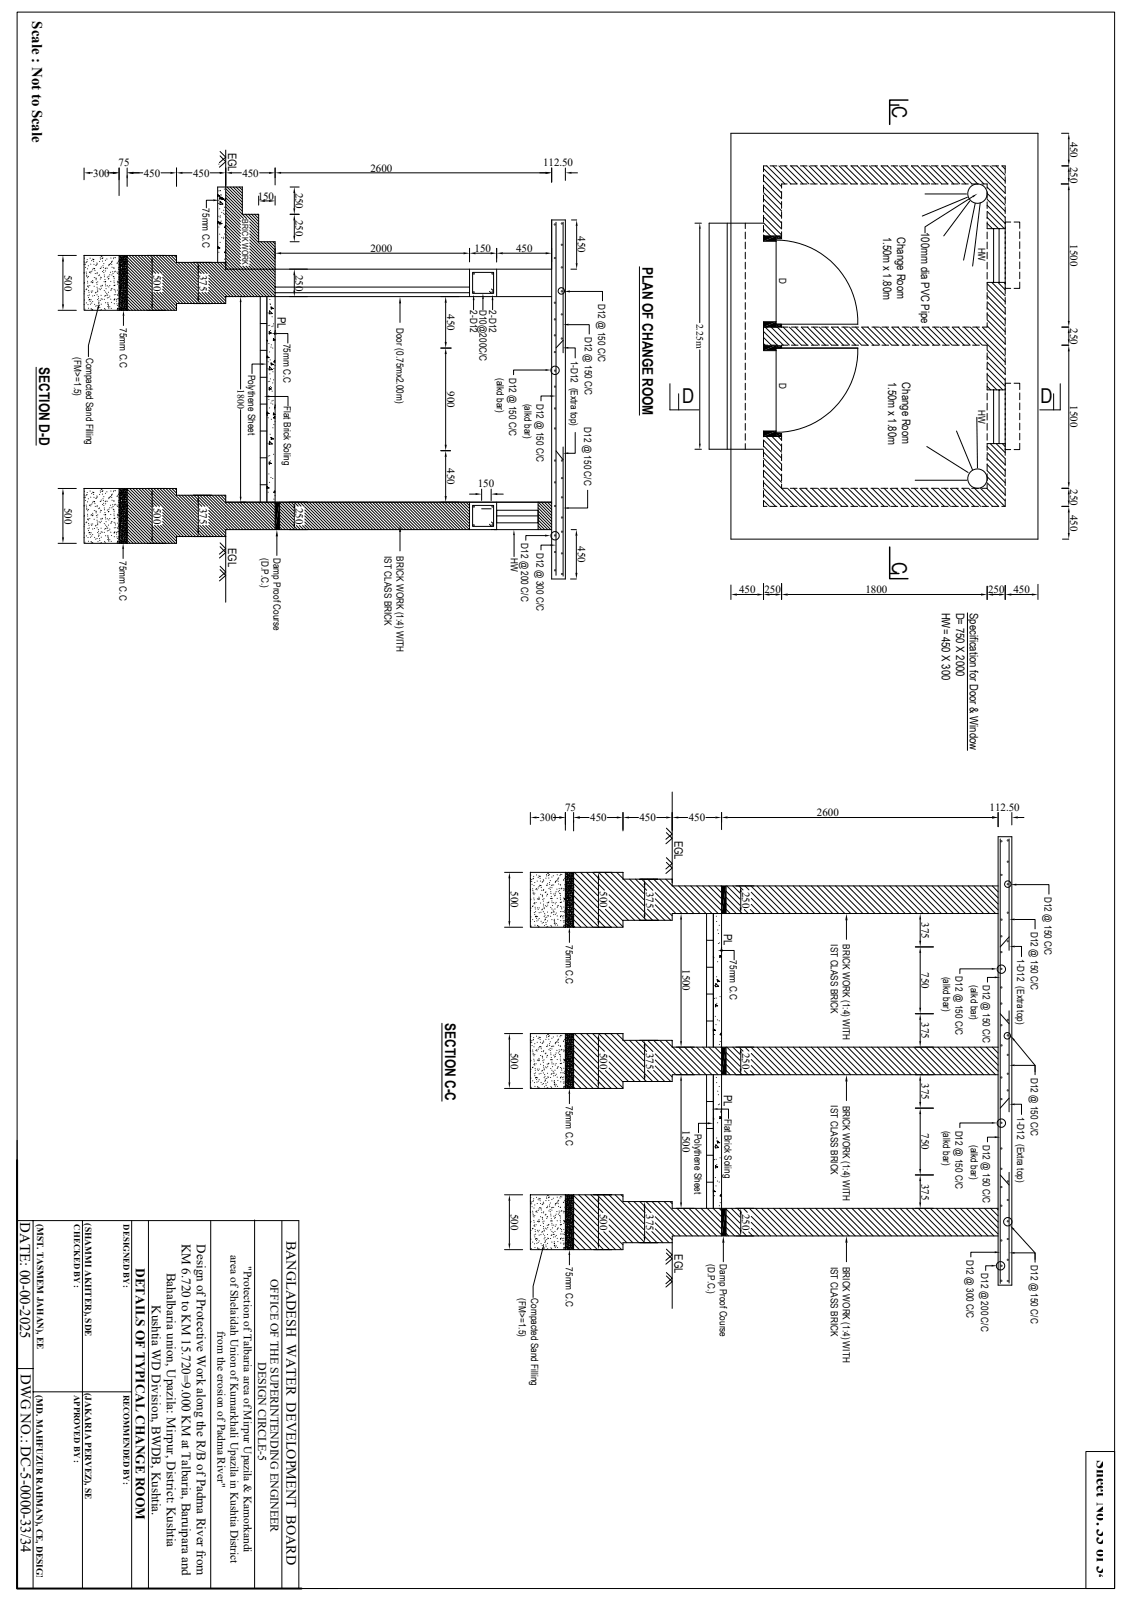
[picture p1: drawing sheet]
<svg xmlns="http://www.w3.org/2000/svg" width="297mm" height="420mm" viewBox="0 0 297 420" stroke-linecap="round" stroke-linejoin="round" font-family="sans-serif">
<defs><g id="words">
<g font-size="5.4">
<text x="234.1" y="27.8" transform="rotate(90 234.1 27.8)">C</text>
<text x="178.9" y="105.8">D</text>
<text x="273" y="105.8">D</text>
<text x="234.1" y="147.3" transform="rotate(90 234.1 147.3)">C</text>
</g>
<text font-size="4.2" x="287.7" y="382.9" transform="rotate(90 287.7 382.9)">Sheet No. 33 of 34</text>
<g font-size="3.9">
<text x="8.4" y="5.6" transform="rotate(90 8.4 5.6)">Scale : Not to Scale</text>
<text x="168.6" y="70" transform="rotate(90 168.6 70)">PLAN OF CHANGE ROOM</text>
<text x="10.3" y="96.3" transform="rotate(90 10.3 96.3)">SECTION D-D</text>
<text x="116.8" y="268.4" transform="rotate(90 116.8 268.4)">SECTION C-C</text>
<text x="5.3" y="320.5" transform="rotate(90 5.3 320.5)">DATE: 00-00-2025</text>
<text x="5.5" y="360.4" transform="rotate(90 5.5 360.4)">DWG NO.: DC-5-0000-33/34</text>
</g>
<text font-size="3.7" x="75.1" y="325.5" transform="rotate(90 75.1 325.5)">BANGLADESH WATER DEVELOPMENT BOARD</text>
<text font-size="3.5" x="35.6" y="332.6" transform="rotate(90 35.6 332.6)">DETAILS OF TYPICAL CHANGE ROOM</text>
<g font-size="3.4">
<text x="47.7" y="326.3" transform="rotate(90 47.7 326.3)">KM 6.720 to KM 15.720=9.000 KM at Talbaria, Baruipara and</text>
<text x="51.6" y="326.5" transform="rotate(90 51.6 326.5)">Design of Protective Work along the R/B of Padma River from</text>
<text x="43.8" y="333.8" transform="rotate(90 43.8 333.8)">Bahalbaria union, Upazila: Mirpur, District: Kushtia</text>
<text x="39.8" y="342.3" transform="rotate(90 39.8 342.3)">Kushtia WD Division, BWDB, Kushtia.</text>
</g>
<g font-size="3.1">
<text x="71" y="335.4" transform="rotate(90 71 335.4)">OFFICE OF THE SUPERINTENDING ENGINEER</text>
<text x="67.8" y="357.3" transform="rotate(90 67.8 357.3)">DESIGN CIRCLE-5</text>
</g>
<g font-size="3">
<text x="59.9" y="40" transform="rotate(90 59.9 40)">EGL</text>
<text x="231.7" y="62.1" transform="rotate(90 231.7 62.1)">1.50m x 1.80m</text>
<text x="235.4" y="62.2" transform="rotate(90 235.4 62.2)">Change Room</text>
<text x="241.7" y="60.8" transform="rotate(90 241.7 60.8)">100mm dia PVC Pipe</text>
<text x="72.8" y="83.1" transform="rotate(90 72.8 83.1)">PL</text>
<text x="233" y="100.1" transform="rotate(90 233 100.1)">1.50m x 1.80m</text>
<text x="236.7" y="100.3" transform="rotate(90 236.7 100.3)">Change Room</text>
<text x="59.9" y="143.7" transform="rotate(90 59.9 143.7)">EGL</text>
<text x="247.1" y="160.7" transform="rotate(90 247.1 160.7)">HW= 450 X 300</text>
<text x="250.8" y="160.7" transform="rotate(90 250.8 160.7)">D= 750 X 2000</text>
<text x="254.5" y="160.8" transform="rotate(90 254.5 160.8)">Specification for Door &amp; Window</text>
<text x="177" y="220.5" transform="rotate(90 177 220.5)">EGL</text>
<text x="189.9" y="244.9" transform="rotate(90 189.9 244.9)">PL</text>
<text x="189.9" y="287.2" transform="rotate(90 189.9 287.2)">PL</text>
<text x="60.5" y="329.2" transform="rotate(90 60.5 329.2)">area of Shelaidah Union of Kumarkhali Upazila in Kushtia District</text>
<text x="177" y="329" transform="rotate(90 177 329)">EGL</text>
<text x="64" y="332.1" transform="rotate(90 64 332.1)">&quot;Protection of Talbaria area of Mirpur Upazila &amp; Kamorkandi</text>
<text x="57.1" y="349.3" transform="rotate(90 57.1 349.3)">from the erosion of Padma River&quot;</text>
</g>
<g font-size="2.9">
<text x="280.8" y="37.1" transform="rotate(90 280.8 37.1)">450</text>
<text x="24.5" y="46.3">300</text>
<text x="31.1" y="43.5">75</text>
<text x="37.7" y="46.3">450</text>
<text x="50.7" y="46.3">450</text>
<text x="63.6" y="46.3">450</text>
<text x="97.2" y="45">2600</text>
<text x="142.5" y="43.6">112.50</text>
<text x="280.8" y="43.8" transform="rotate(90 280.8 43.8)">250</text>
<text x="67.6" y="52.4">150</text>
<text x="77.6" y="50.5" transform="rotate(90 77.6 50.5)">250</text>
<text x="77.6" y="57.7" transform="rotate(90 77.6 57.7)">250</text>
<text x="151.6" y="62" transform="rotate(90 151.6 62)">450</text>
<text x="280.8" y="64" transform="rotate(90 280.8 64)">1500</text>
<text x="97.2" y="66.1">2000</text>
<text x="124.5" y="66.1">150</text>
<text x="135.4" y="66.1">450</text>
<text x="16.9" y="72.1" transform="rotate(90 16.9 72.1)">500</text>
<text x="40.3" y="72.1" transform="rotate(90 40.3 72.1)">500</text>
<text x="52.4" y="72.1" transform="rotate(90 52.4 72.1)">375</text>
<text x="77.6" y="72.1" transform="rotate(90 77.6 72.1)">250</text>
<text x="117.3" y="82.4" transform="rotate(90 117.3 82.4)">450</text>
<text x="280.8" y="86.1" transform="rotate(90 280.8 86.1)">250</text>
<text x="117.3" y="102.6" transform="rotate(90 117.3 102.6)">900</text>
<text x="280.8" y="106.3" transform="rotate(90 280.8 106.3)">1500</text>
<text x="117.3" y="122.9" transform="rotate(90 117.3 122.9)">450</text>
<text x="125.3" y="127.8">150</text>
<text x="280.8" y="128.4" transform="rotate(90 280.8 128.4)">250</text>
<text x="16.9" y="133.2" transform="rotate(90 16.9 133.2)">500</text>
<text x="40.3" y="133.2" transform="rotate(90 40.3 133.2)">500</text>
<text x="52.4" y="133.2" transform="rotate(90 52.4 133.2)">375</text>
<text x="77.6" y="133.2" transform="rotate(90 77.6 133.2)">250</text>
<text x="280.8" y="135" transform="rotate(90 280.8 135)">450</text>
<text x="151.6" y="143.3" transform="rotate(90 151.6 143.3)">450</text>
<text x="193.9" y="155.6">450</text>
<text x="200.6" y="155.6">250</text>
<text x="227.1" y="155.6">1800</text>
<text x="259.2" y="155.6">250</text>
<text x="265.9" y="155.6">450</text>
<text x="141.6" y="215.4">300</text>
<text x="148.3" y="212.6">75</text>
<text x="154.9" y="215.4">450</text>
<text x="167.8" y="215.4">450</text>
<text x="180.7" y="215.4">450</text>
<text x="214.3" y="214.1">2600</text>
<text x="259.6" y="212.6">112.50</text>
<text x="134" y="233.8" transform="rotate(90 134 233.8)">500</text>
<text x="157.4" y="233.8" transform="rotate(90 157.4 233.8)">500</text>
<text x="169.5" y="233.9" transform="rotate(90 169.5 233.9)">375</text>
<text x="194.7" y="233.9" transform="rotate(90 194.7 233.9)">250</text>
<text x="241.8" y="241.9" transform="rotate(90 241.8 241.9)">375</text>
<text x="179" y="254.2" transform="rotate(90 179 254.2)">1500</text>
<text x="241.8" y="255" transform="rotate(90 241.8 255)">750</text>
<text x="241.8" y="268.2" transform="rotate(90 241.8 268.2)">375</text>
<text x="134" y="276.1" transform="rotate(90 134 276.1)">500</text>
<text x="157.4" y="276.1" transform="rotate(90 157.4 276.1)">500</text>
<text x="169.5" y="276.2" transform="rotate(90 169.5 276.2)">375</text>
<text x="194.7" y="276.2" transform="rotate(90 194.7 276.2)">250</text>
<text x="241.8" y="284.2" transform="rotate(90 241.8 284.2)">375</text>
<text x="179" y="296.5" transform="rotate(90 179 296.5)">1500</text>
<text x="241.8" y="297.3" transform="rotate(90 241.8 297.3)">750</text>
<text x="241.8" y="310.5" transform="rotate(90 241.8 310.5)">375</text>
<text x="134" y="318.4" transform="rotate(90 134 318.4)">500</text>
<text x="157.4" y="318.4" transform="rotate(90 157.4 318.4)">500</text>
<text x="169.5" y="318.5" transform="rotate(90 169.5 318.5)">375</text>
<text x="194.7" y="318.5" transform="rotate(90 194.7 318.5)">250</text>
</g>
<g font-size="2.6">
<text x="53.1" y="54.7" transform="rotate(90 53.1 54.7)">75mm C.C</text>
<text x="256.6" y="64.9" transform="rotate(90 256.6 64.9)">HW</text>
<text x="204.5" y="72.8" transform="rotate(90 204.5 72.8)">D</text>
<text x="123.3" y="81.4" transform="rotate(90 123.3 81.4)">2-D12</text>
<text x="125.8" y="81.3" transform="rotate(90 125.8 81.3)">D10@200C/C</text>
<text x="128.4" y="81.4" transform="rotate(90 128.4 81.4)">2-D12</text>
<text x="156.9" y="79.7" transform="rotate(90 156.9 79.7)">D12 @ 150 C/C</text>
<text x="31.4" y="86.1" transform="rotate(90 31.4 86.1)">75mm C.C</text>
<text x="104.1" y="85.9" transform="rotate(90 104.1 85.9)">Door (0.75mx2.00m)</text>
<text x="153.4" y="88.4" transform="rotate(90 153.4 88.4)">D12 @ 150 C/C</text>
<text x="182.8" y="84.9" transform="rotate(90 182.8 84.9)">2.25m</text>
<text x="19.5" y="93.8" transform="rotate(90 19.5 93.8)">(FM&gt;=1.5)</text>
<text x="22.6" y="93.8" transform="rotate(90 22.6 93.8)">Compacted Sand Filling</text>
<text x="74.4" y="90.1" transform="rotate(90 74.4 90.1)">75mm C.C</text>
<text x="149.7" y="94.6" transform="rotate(90 149.7 94.6)">1-D12 (Extra top)</text>
<text x="65.2" y="98.3" transform="rotate(90 65.2 98.3)">Polythene Sheet</text>
<text x="130.4" y="99.1" transform="rotate(90 130.4 99.1)">(alkd bar)</text>
<text x="133.6" y="99.1" transform="rotate(90 133.6 99.1)">D12 @ 150 C/C</text>
<text x="204.5" y="100.6" transform="rotate(90 204.5 100.6)">D</text>
<text x="62.3" y="102.1" transform="rotate(90 62.3 102.1)">1800</text>
<text x="74.5" y="106.5" transform="rotate(90 74.5 106.5)">Flat Brick Soling</text>
<text x="137.6" y="105.9" transform="rotate(90 137.6 105.9)">(alkd bar)</text>
<text x="140.8" y="105.9" transform="rotate(90 140.8 105.9)">D12 @ 150 C/C</text>
<text x="256.7" y="107.6" transform="rotate(90 256.7 107.6)">HW</text>
<text x="153.3" y="112.1" transform="rotate(90 153.3 112.1)">D12 @ 150 C/C</text>
<text x="136.8" y="142.5" transform="rotate(90 136.8 142.5)">D12 @ 200 C/C</text>
<text x="31.3" y="147.2" transform="rotate(90 31.3 147.2)">75mm C.C</text>
<text x="68.6" y="146.4" transform="rotate(90 68.6 146.4)">(D.P.C.)</text>
<text x="71.8" y="146.3" transform="rotate(90 71.8 146.3)">Damp Proof Course</text>
<text x="100.9" y="145.8" transform="rotate(90 100.9 145.8)">IST CLASS BRICK</text>
<text x="104.1" y="145.9" transform="rotate(90 104.1 145.9)">BRICK WORK (1:4) WITH</text>
<text x="134" y="146.3" transform="rotate(90 134 146.3)">HW</text>
<text x="140.8" y="145" transform="rotate(90 140.8 145)">D12 @ 300 C/C</text>
<text x="274" y="235.3" transform="rotate(90 274 235.3)">D12 @ 150 C/C</text>
<text x="270.4" y="244.4" transform="rotate(90 270.4 244.4)">D12 @ 150 C/C</text>
<text x="148.4" y="247.9" transform="rotate(90 148.4 247.9)">75mm C.C</text>
<text x="191.5" y="251.9" transform="rotate(90 191.5 251.9)">75mm C.C</text>
<text x="218" y="247.7" transform="rotate(90 218 247.7)">IST CLASS BRICK</text>
<text x="221.1" y="247.7" transform="rotate(90 221.1 247.7)">BRICK WORK (1:4) WITH</text>
<text x="266.9" y="251.6" transform="rotate(90 266.9 251.6)">1-D12 (Extra top)</text>
<text x="247.5" y="256.2" transform="rotate(90 247.5 256.2)">(alkd bar)</text>
<text x="250.7" y="256.2" transform="rotate(90 250.7 256.2)">D12 @ 150 C/C</text>
<text x="254.7" y="258.4" transform="rotate(90 254.7 258.4)">(alkd bar)</text>
<text x="257.9" y="258.4" transform="rotate(90 257.9 258.4)">D12 @ 150 C/C</text>
<text x="270.4" y="282.7" transform="rotate(90 270.4 282.7)">D12 @ 150 C/C</text>
<text x="148.4" y="290.2" transform="rotate(90 148.4 290.2)">75mm C.C</text>
<text x="190.1" y="293.5" transform="rotate(90 190.1 293.5)">Flat Brick Soling</text>
<text x="218" y="290" transform="rotate(90 218 290)">IST CLASS BRICK</text>
<text x="221.1" y="290" transform="rotate(90 221.1 290)">BRICK WORK (1:4) WITH</text>
<text x="266.9" y="293" transform="rotate(90 266.9 293)">1-D12 (Extra top)</text>
<text x="182.2" y="297.4" transform="rotate(90 182.2 297.4)">Polythene Sheet</text>
<text x="247.5" y="296.6" transform="rotate(90 247.5 296.6)">(alkd bar)</text>
<text x="250.7" y="296.6" transform="rotate(90 250.7 296.6)">D12 @ 150 C/C</text>
<text x="254.7" y="300.4" transform="rotate(90 254.7 300.4)">(alkd bar)</text>
<text x="257.9" y="300.3" transform="rotate(90 257.9 300.3)">D12 @ 150 C/C</text>
<text x="148.4" y="332.5" transform="rotate(90 148.4 332.5)">75mm C.C</text>
<text x="185.7" y="331.7" transform="rotate(90 185.7 331.7)">(D.P.C.)</text>
<text x="188.9" y="331.6" transform="rotate(90 188.9 331.6)">Damp Proof Course</text>
<text x="218" y="332.3" transform="rotate(90 218 332.3)">IST CLASS BRICK</text>
<text x="221.1" y="332.3" transform="rotate(90 221.1 332.3)">BRICK WORK (1:4) WITH</text>
<text x="253.5" y="330.5" transform="rotate(90 253.5 330.5)">D12 @ 300 C/C</text>
<text x="257.4" y="334" transform="rotate(90 257.4 334)">D12 @ 200 C/C</text>
<text x="270.4" y="331.9" transform="rotate(90 270.4 331.9)">D12 @ 150 C/C</text>
<text x="136.1" y="340.6" transform="rotate(90 136.1 340.6)">(FM&gt;=1.5)</text>
<text x="139.3" y="340.6" transform="rotate(90 139.3 340.6)">Compacted Sand Filling</text>
</g>
<g font-size="2.5">
<text x="9.7" y="321" transform="rotate(90 9.7 321)">(MST. TASMEM JAHAN), EE</text>
<text x="22.4" y="320.9" transform="rotate(90 22.4 320.9)">(SHAMMI AKHTER), SDE</text>
<text x="22.4" y="365.5" transform="rotate(90 22.4 365.5)">(JAKARIA PERVEZ), SE</text>
<text x="9.6" y="366" transform="rotate(90 9.6 366)">(MD. MAHFUZUR RAHMAN), CE, DESIGN</text>
</g>
<g font-size="2.3">
<text x="19.4" y="321.2" transform="rotate(90 19.4 321.2)">CHECKED BY :</text>
<text x="32.4" y="321.2" transform="rotate(90 32.4 321.2)">DESIGNED BY:</text>
<text x="19.4" y="365.9" transform="rotate(90 19.4 365.9)">APPROVED BY :</text>
<text x="32.4" y="365.9" transform="rotate(90 32.4 365.9)">RECOMMENDED BY:</text>
</g>
<text font-size="2.2" x="63.5" y="57.6" transform="rotate(90 63.5 57.6)">BRICK WORK</text>
</g></defs>
<g fill="none" stroke="#000" stroke-width=".26">
<path d="M4.5 3.2h287.9v413.5h-287.9zM57.7 39.8l1.5 1.4-1.6 1.5M59.2 39.4v31.2h85.5M191.8 35h80.5v106.4h-80.5zM278.5 35h1.9M280.4 36.5v5.4M22.1 44.1v3.1M23.6 45.3h.7M28.1 45.3h1.5M31.2 44.1v7.2M33.4 44.1v4.8M35 45.3h2.5"/>
<path d="M42.2 45.3h2.5M46.3 44.1v4.8M47.9 45.3h2.5M56 52.5h-1.9v2M57.3 53.3h.1M57.4 56.7h.1M57.4 50.1h.1M57.4 59.6h.1M57.4 43.1h.1M57.4 52.5h.1M57.6 54.8h.1M57.7 51.5l-.6-.4v.5"/>
<path d="M57.7 58.3l.5 .4M57.7 58.3v.5M57.7 59h.1M57.7 58.4l-.6 .2v-.5l.6 .4M57.7 52.3h.1M57.7 51.4l-.6 .1M57.7 40.9l1.5 1.5-1.6 1.5M57.7 52.8l.8 .8h-.8l.1-.8M57.7 45.3h-2.5M57.7 57h.1M57.7 50h.1M57.8 56.6h.1"/>
<path d="M57.8 50h.1M58 51h.1M58 58h.1M58 51.9h.1M58 51.4h.1M58 45.3h.1M58.2 55.7h.1M58.2 52.1l-.5-.5v.6M58.3 58.6l-.6 .1M58.3 52l-.6 .1M58.6 56h.1M58.7 55.2h.1"/>
<path d="M58.8 52.3l-.5-.4-.1 .5M58.8 52.2l-.5 .1M58.8 56.2h.1M58.8 49.6h.1M58.9 54.4h.1M59.1 59.2l.1 .3M59.2 59.2l-.3 .4 .3 .1 3.9 3.9M59.2 53.5l3.9 3.8M59.2 52.4v-.2l-.3 .4 .3 .1M59.2 49.5l4.4 4.3M59.2 50.3l4.4 4.3M59.2 51.1l4.4 4.3"/>
<path d="M59.2 51.9l5.5 5.4M59.2 52.7l4.7 4.6M59.2 54.2l3.9 3.9M59.2 55l3.9 3.9M59.2 55.8l3.9 3.8M59.2 56.6l3.9 3.9M59.2 57.4l3.9 3.9M59.2 58.2l3.9 3.8M59.2 59l3.9 3.8M59.6 49.1l4 3.9M60.4 49.1l3.2 3.1M60.8 45.3h2.5"/>
<path d="M61.2 49.1l2.4 2.4M61.9 49.1l1.7 1.6M62.7 49.1l.9 .8M63.5 49.1h.1M63.6 49.1v7.1h4.3v7.2h4.3v75.5M63.6 49.1h-6.5v19.7M64.4 56.2l1.1 1.1M65.2 56.2l2.7 2.7M65.5 57.4l2.4 2.3M65.5 58.2l2.4 2.3M65.5 59l2.4 2.3M65.5 59.7l2.4 2.4"/>
<path d="M66 56.2l1.9 1.9M66.8 56.2l1.1 1.2M67.6 56.2l.3 .4M67.9 51.4v2.4M68.1 45.3h2.5M69.5 52.7h1.1M72.2 44.1v4.4M72.2 51.4v2.4M73.7 45.3h69.5M76.1 56.2h2.4M76.1 49.1h2.4M77.2 50.6v4.1"/>
<path d="M77.2 57.8v4M144.7 57.7h3.6v94.2h-3.6zM144.7 44.1v3.7M145.9 58.3v92.6M147.7 58.3v34.2M148.3 44.1v3.2M149.9 45.3h1.6M149.9 57.7h1.4M151.3 59.3v9.7M182.3 58.5h1.7M183.6 60v24.6M190.8 58.5v59.4"/>
<path d="M195.5 58.5v1.5M200.3 45.9v1.8M200.3 48.6v1.7M200.3 51.2v1.8M200.3 53.8v1.8M200.3 56.5v1.8M200.3 59.1v1.8M200.3 58.5h-14.2v59.4h14.2M200.3 44.2l4.8 4.8M200.3 45.8l4.8 4.8M200.3 47.4l4.8 4.8M200.3 49l4.8 4.7"/>
<path d="M200.3 50.5l4.8 4.8M200.3 52.2l4.8 4.7M200.3 53.7l4.8 4.8M200.3 55.3l4.8 4.8M200.3 56.9l4.8 4.7M200.3 58.5l3.4 3.4M201.2 43.5l4.8 4.8M201.2 43.5h-.9v1.5M202.1 43.5h1.7M202.8 43.5l4.7 4.8M204.3 43.5l4.8 4.8h-1.8M204.7 43.5h1.8"/>
<path d="M205.1 50.2v1.8M205.1 52.9v1.8M205.1 55.5v1.8M205.1 58.2v1.7M205.9 43.5l4.8 4.8M206.5 48.3h-1.4v1.1M207.3 43.5h1.8l4.8 4.8M207.5 43.5l4.8 4.8M210 43.5h1.8M210 48.3h1.8M210.7 43.5l4.7 4.8M212.3 43.5l4.7 4.8"/>
<path d="M212.6 43.5h1.8M212.6 48.3h1.8M213.8 43.5l4.8 4.8M215.3 43.5h1.7M215.3 48.3h1.7M215.4 43.5l4.8 4.8M217 43.5l4.8 4.8M217.9 43.5h1.8M217.9 48.3h1.8M218.6 43.5l4.8 4.8M220.2 43.5l4.7 4.8M220.6 43.5h1.7"/>
<path d="M220.6 48.3h1.7M221.7 43.5l4.8 4.8M223.2 43.5h1.8M223.2 48.3h1.8M223.4 43.5l4.7 4.8M224.9 43.5l4.8 4.8M225.8 43.5h1.8M225.8 48.3h1.8M226.5 43.5l4.8 4.8M228.1 43.5l4.7 4.8M228.5 43.5h1.8M228.5 48.3h1.8"/>
<path d="M229.7 43.5l4.7 4.8M231.1 43.5h1.8M231.1 48.3h1.8M231.2 43.5l4.8 4.8M232.8 43.5l4.8 4.8M233.8 43.5h1.7M233.8 48.3h1.7M234.4 43.5l4.8 4.8M236 43.5l4.7 4.8M236.4 43.5h1.8M236.4 48.3h1.8M237.6 43.5l4.7 4.8"/>
<path d="M239.1 43.5h1.7M239.1 48.3h1.7M239.1 43.5l4.8 4.8M240.7 43.5l4.8 4.8M241.7 43.5h1.8M241.7 48.3h1.8M242.3 43.5l4.8 4.8M242.7 50.9h10.9M243.9 43.5l4.8 4.8M244.3 43.5h1.8M244.3 48.3h1.8M245.5 43.5l4.7 4.8"/>
<path d="M247 43.5h1.8M247 48.3h1.8M247.1 43.5l4.7 4.8M248.7 43.5l4.7 4.8M249.6 43.5h1.8M249.6 48.3h1.8M250.2 43.5l4.8 4.8M251.8 43.5l4.7 4.8M252.3 43.5h1.7M252.3 48.3h1.7M253.4 43.5l4.7 4.8M253.8 51.7l-11.8 5"/>
<path d="M254.4 52.7l-6.8 9.2M254.9 48.3h1.8M255.2 51.6l-12.5 7.9v1.6M255.9 53.3l-3.1 14.9M256.5 43.5l7.2 7.2M256.7 43.5h-1.7l8.7 8.8M257.2 53.2l-2 16.6M257.6 48.3h1.4v1.1M257.6 43.5h1.7M258.1 43.5l5.6 5.6M259 49.1l4.7 4.7M259 50.7l4.7 4.8"/>
<path d="M259 52.3l4.7 4.7M259 53.8l4.7 4.8M259 55.5l4.5 4.5M259 57l3 3M259 58.6l1.4 1.4M259 50.3v1.8M259 53v1.7M259 55.6v1.8M259 58.2v1.8h4.7M259.7 43.5l4 4M260.2 43.5h1.8M260.7 60v14.1"/>
<path d="M261.3 43.5l2.4 2.5M262.1 60v14.1M262.8 43.5h.9v2M262.9 43.5l.8 .9M263.7 46.4v1.7M263.7 49v1.8M263.7 51.6v1.8M263.7 54.3v1.7M263.7 56.9v1.8M263.7 59.6v17.6M265.2 58.3h-1.5v1.6M266.1 58.3h1.4v1.6"/>
<path d="M278.4 48.3h2M278.6 43.5h1.8M280.4 45.1v1.6M280.4 49.9v34.3M15.2 67h4.8M16.5 68.6v11.2M22.1 68.7h.1M22.1 69.3h.1M22.1 79.8h.1M22.1 77.1h.1M22.1 71.7h.1M22.1 71.5h.1"/>
<path d="M22.1 74.3h.1M22.1 67h.1M22.1 78.7h.1M22.1 74.1h.1M22.1 67.7h.1M22.2 76.4h.1M22.3 69h.1M22.4 69.4h.1M22.4 70.1h.1M22.6 76h.1M22.6 71.4h.1M22.6 79.5h.1"/>
<path d="M22.7 68.8h.1M22.7 71.8h.1M22.7 72.3h.1M22.7 75.8h.1M22.8 72.6h.1M22.8 68.6h.1M22.9 68.1h.1M22.9 73.8h.1M22.9 70.5h.1M23 72.9h.1M23 74.3h.1M23 75.1h.1"/>
<path d="M23.1 75h.1M23.1 79.9h.1M23.1 77.6h.1M23.2 69.7h.1M23.2 72.5h.1M23.2 78.1h.1M23.2 75.3h.1M23.2 76.2h.1M23.3 78.7h.1M23.3 76.7h.1M23.4 77.4h.1M23.5 71.5h.1"/>
<path d="M23.5 78.5h.1M23.5 74.9h.1M23.6 78.6h.1M23.6 71.3h.1M23.6 79.1h.1M23.6 67.7h.1M23.7 79.8h.1M23.8 69.3h.1M23.8 71.6h.1M23.9 78.7h.1M23.9 74h.1M23.9 76.4h.1"/>
<path d="M24 68.4h.1M24 71.2h.1M24 76.7h.1M24 79.5h.1M24 73.9h.1M24.3 74.2h.1M24.3 68h.1M24.3 76.3h.1M24.3 77.6h.1M24.3 73.6h.1M24.3 70.8h.1M24.3 79.1h.1"/>
<path d="M24.4 74h.1M24.4 70.4h.1M24.5 68.2h.1M24.6 68.6h.1M24.6 68h.1M24.6 69.3h.1M24.7 75.1h.1M24.7 70.4h.1M24.7 72.8h.1M24.8 77.5h.1M24.8 79.8h.1M24.8 70.5h.1"/>
<path d="M24.9 71h.1M25 71.8h.1M25 76.8h.1M25.1 69.6h.1M25.1 72.9h.1M25.2 73.4h.1M25.2 76.7h.1M25.2 73.1h.1M25.3 74.2h.1M25.3 69.5h.1M25.4 69h.1M25.4 75.4h.1"/>
<path d="M25.4 74.6h.1M25.4 71.8h.1M25.4 77.3h.1M25.5 71.5h.1M25.5 75.8h.1M25.5 69.3h.1M25.6 78.6h.1M25.6 74h.1M25.6 76.3h.1M25.6 76.5h.1M25.8 77.8h.1M25.8 79.5h.1"/>
<path d="M25.8 78.2h.1M25.9 72.3h.1M25.9 79h.1M26 79.4h.1M26 75.8h.1M26.1 72.1h.1M26.1 68.6h.1M26.3 67.6h.1M26.3 73.2h.1M26.3 76h.1M26.3 70.4h.1M26.3 78.8h.1"/>
<path d="M26.3 68h.1M26.4 70.4h.1M26.4 75.1h.1M26.4 72.7h.1M26.5 77.5h.1M26.5 67.3h.1M26.5 70.1h.1M26.5 72.9h.1M26.5 75.6h.1M26.5 79.8h.1M26.5 78.4h.1M26.7 67.3h.1"/>
<path d="M26.7 75h.1M26.8 67.8h.1M26.8 78.5h.1M26.8 74.8h.1M26.9 71.2h.1M26.9 68.5h.1M27 67.6h.1M27 69.7h.1M27.1 70.2h.1M27.2 70.9h.1M27.2 69.2h.1M27.2 71.5h.1"/>
<path d="M27.3 73.9h.1M27.3 76.2h.1M27.3 72.1h.1M27.3 78.5h.1M27.4 72.6h.1M27.5 77.7h.1M27.5 73.3h.1M27.6 70.5h.1M27.6 74.5h.1M27.6 77.6h.1M27.6 68.3h.1M27.7 71.1h.1"/>
<path d="M27.7 79.4h.1M27.7 76.6h.1M27.7 74h.1M27.7 73.8h.1M27.7 75h.1M27.8 70.3h.1M27.8 75.7h.1M28 77h.1M28 67.9h.1M28 77.4h.1M28.1 70.4h.1M28.2 72.7h.1"/>
<path d="M28.2 75h.1M28.2 78.1h.1M28.2 77.4h.1M28.3 79.4h.1M28.3 79.8h.1M28.4 79.8h.1M28.4 73.2h.1M28.4 76.7h.1M28.5 73h.1M28.5 78.1h.1M28.5 72.5h.1M28.5 69.7h.1"/>
<path d="M28.5 75.3h.1M28.6 69.4h.1M28.8 69.3h.1M28.8 77.7h.1M28.8 74.9h.1M28.8 72.1h.1M29 71.4h.1M29 69.1h.1M29 78.5h.1M29 73.8h.1M29.1 76.2h.1M29.1 67.7h.1"/>
<path d="M29.2 75.9h.1M29.3 79.3h.1M29.3 68.9h.1M29.3 68.7h.1M29.3 69.3h.1M29.3 72.1h.1M29.3 75.7h.1M29.4 70.1h.1M29.4 68.5h.1M29.5 71.3h.1M29.6 71.8h.1M29.7 72.5h.1"/>
<path d="M29.8 67.9h.1M29.8 70.3h.1M29.9 72.6h.1M29.9 70.4h.1M29.9 67.6h.1M29.9 74.9h.1M29.9 73.7h.1M29.9 73.1h.1M29.9 74.2h.1M29.9 78.7h.1M29.9 75.9h.1M30 78.6h.1"/>
<path d="M30 79.7h.1M30 77.3h.1M30 74.9h.1M30.1 71.3h.1M30.1 78.4h.1M30.1 74.8h.1M30.2 76.1h.1M30.2 71.2h.1M30.3 76.6h.1M30.3 67.6h.1M30.4 77.3h.1M30.5 78.5h.1"/>
<path d="M30.6 79h.1M30.6 79.7h.1M30.7 71.4h.1M30.7 69.1h.1M30.8 71.8h.1M30.8 73.8h.1M30.8 76.1h.1M30.8 69h.1M30.8 74.5h.1M30.8 78.4h.1M30.8 77.3h.1M30.9 74h.1"/>
<path d="M30.9 77.5h.1M31 73.9h.1M31 71.4h.1M31 74.2h.1M31 68.6h.1M31 70.3h.1M31 77h.1M31 79.8h.1M31.2 72.7h.1M31.2 73.4h.1M31.3 78.3h.1M31.2 72h.2"/>
<path d="M31.2 73.3h.1M31.2 73.2h.1M31.2 75.1h.1M31.2 75.7h.1M31.2 78.7h.1M31.2 70.7h.1M31.2 72.6h.1M31.2 76.6h.1M31.2 68.3h.2M31.2 74.9h.1M31.2 77.2h.1M31.2 70.2h.1"/>
<path d="M31.2 67h-9.1v14.4h9.1M31.2 67h15.1v1.8h12.9M31.2 67v14.4M31.3 77.8h.1M31.3 72.1h.1M31.3 71.7h.1M31.3 79.6v.1M31.3 68.5h.1M31.3 71.1h.1M31.3 72.6h.1M31.3 79.5h.1M31.3 80h.1"/>
<path d="M31.3 70.8h.1M31.3 73.1h.1M31.3 78.5h.2M31.3 69.3h.1M31.3 69.8h.1M31.3 73.7h.1M31.3 70.1h.1M31.3 77.3h.1M31.3 78.8h.1M31.3 79.9h.1M31.3 68.8h.1M31.3 75.3l.1 .1"/>
<path d="M31.3 69.4v.1M31.3 71.3l.2 .1M31.3 71.2h.1M31.3 76.9h.2M31.3 77.6h.1M31.3 79h.2M31.3 78.9h.1M31.3 79.6h.1M31.3 69h.1M31.3 76.8h.1M31.3 76.3h.1M31.3 69.1h.1"/>
<path d="M31.4 71.4h.1M31.4 79h.1M31.4 68.1v.1M31.4 74h.1M31.4 79.9v.1M31.4 67.4h.1M31.4 68.2h.1M31.4 67.9h.1M31.4 69.3h.1M31.4 72.6h.1M31.4 75.8h.1M31.4 75.6h.1"/>
<path d="M31.4 76.3l-.2 .1M31.4 78.1h.1M31.4 79.3h.1M31.4 78.3l-.2 .1M31.4 67.1h.1M31.4 71.7h.1M31.4 73.5h.1M31.4 75.9h.1M31.4 74.3h.1M31.4 76.5h.1M31.4 70.6h.1M31.4 70.8h.1"/>
<path d="M31.4 78.7h.1M31.4 78.4h.1M31.4 72.8h.1M31.4 67.3h.1M31.4 69.4h.1M31.4 79.5h.1M31.4 77.3l.1 .1M31.4 74.5h.1M31.4 69.7h.1M31.4 77.1h.1M31.4 77.6h.1M31.4 74.4h.1"/>
<path d="M31.4 74.9h.1M31.5 70.1h.1M31.5 70.7v.1M31.5 72.3h.1M31.5 74.8h.1M31.5 76.2h.1M31.5 79.8h.1M31.5 69.8h.1M31.5 72.5h.1M31.5 73.4h.1M31.5 76.6h.1M31.5 67.6h.1"/>
<path d="M31.5 72.1h.1M31.5 73.1h.1M31.5 79.7h.1M31.5 68h.1M31.5 70.7h.1M31.5 73h.1M31.5 78.3h.1M31.5 77.4h.1M31.5 71.2h.1M31.5 69.9h.1M31.5 70.3h.1M31.5 70.2h.1"/>
<path d="M31.5 77.9h.1M31.5 75.2h.1M31.5 69.5h.1M31.5 71.4v.1M31.5 77l.1 .1M31.5 77.6v.1M31.5 69.4h.1M31.5 77h.1M31.5 75.4l.2 .1M31.5 71.5h.1M31.5 72.6h.1M31.5 73.6h.2"/>
<path d="M31.5 77.3v.1M31.5 74.3h.1M31.5 74.9h.1M31.5 77.2h.2M31.5 68.2h.1M31.5 78h.1M31.5 70.4h.1M31.5 74.7h.1M31.6 70.6h.1M31.6 73.4h.1M31.6 67.3h.1M31.6 71.1h.1"/>
<path d="M31.6 73.3h.1M31.6 75.6h-.1M31.6 79.5h.1M31.6 70.1v.1M31.6 70.4h.1M31.6 68.5h.1M31.6 70.8h.1M31.6 71.7h.1M31.6 73.1h.1M31.6 76.7h-.1M31.6 73.7h.1M31.6 78.6h.1"/>
<path d="M31.6 68.8h.1M31.6 68.2h.1M31.6 75.8h.1M31.6 69.8h.1M31.6 76.4v.1M31.6 69.2h.1M31.6 71.4h.1M31.6 72.3h.1M31.6 76.4h.1M31.6 76v.1M31.6 77.6h.1M31.6 79.9h.1"/>
<path d="M31.6 69.6h.1M31.6 75.9h.1M31.6 71.8h.1M31.6 72.8h.1M31.6 78.4h.1M31.6 74.1h.1M31.7 68.8l-.1 .1M31.7 76.4l-.1 .1M31.7 74.8h.1M31.7 68.2h.1M31.7 67.9h.1M31.7 68.7h.1"/>
<path d="M31.7 71.2h.1M31.7 75.7h.1M31.7 71.6h.1M31.7 70.1l-.1 .1M31.7 74h.1M31.7 67.1h.1M31.7 72.2h.1M31.7 73.5h.1M31.7 75.8h.1M31.7 71h.1M31.7 70.9h.1M31.7 76.5h.1"/>
<path d="M31.7 78.8h.1M31.7 68.8l-.1 .2M31.7 67.5v.1M31.7 67.5h.1M31.7 67.3h.1M31.7 69.4h.1M31.7 69.3h.1M31.7 76.7h.1M31.7 79h.1M31.7 78.1h.1M31.7 79.4v.1M31.7 70.4h.1"/>
<path d="M31.7 71.7h.1M31.7 79.1h.1M31.7 71.9h.1M31.7 67.7h.1M31.7 69.6h.1M31.7 74.6h.1M31.7 77.7h.1M31.7 68.8v.1M31.7 75.4l.1 .1M31.7 79.4h.1M31.7 73.4v.1M31.7 67.6h.1"/>
<path d="M31.7 68.4h.1M31.7 77.1h.1M31.7 69.5h.1M31.7 76.3h.1M31.7 78.5h.1M31.7 71.5h.1M31.7 72.7h.2M31.7 79.7h.1M31.7 74.7h.1M31.8 73.8v.1M31.8 75.1l-.1 .1M31.8 68h.1"/>
<path d="M31.8 79.2h.1M31.8 79.9h.1M31.8 72.5h.1M31.8 78.2h.2M31.8 72.2v.1M31.8 78.1h.1M31.8 72.2h.1M31.8 75.1h.1M31.8 68.1h.1M31.8 69.9h-.1M31.8 70.3h.1M31.8 76.7h.1"/>
<path d="M31.8 79.5h.1M31.8 74.5h.2h-.2M31.8 73.2h.1M31.8 67.9h.1M31.8 73.8h.1M31.8 74.4v.1M31.8 77.6h.2M31.8 78.7h.1M31.8 72.6h.1M31.8 67.6h.1M31.8 74.9h.1M31.8 70.5h.1"/>
<path d="M31.8 77.9h.1M31.8 68.9h.1M31.9 77.8h.1M31.9 67.9h.1M31.9 74.4v.1M31.9 73.2h.1M31.9 79.5h.1M31.9 70.7h.1M31.9 77.3h.1M31.9 70.8h.1M31.9 73.1h.1M31.9 77.2h.1"/>
<path d="M31.9 72h.1M31.9 78.8h.1M31.9 69.6l.1 .1M31.9 71h.1M31.9 76.8v.1M31.9 68.7h.1M31.9 76.3h.1M31.9 79.9h.1M31.9 69h.1M31.9 75.4h.1M31.9 69.6h.1M31.9 75.5l.1 .1"/>
<path d="M31.9 75.9h.1M31.9 73.7h.1M32 71.9v.1M32 79.5h.1M32 75.5l-.1 .1M32 69.4h.1M32 71.2h.1M32 76.2h.1M32 79.3h.1M32 69.6h-.1M32 67.1h.1M32 69h.1"/>
<path d="M32 68.5h-.2M32 74.9h.1M32 75.8h.1M32 73.8h.1M32 72.5v.1M32 67.5h.1M32 71.9h.1M32 74.2v.1M32 79h.1M32 73.5l-.1 .1M32 71.6h.1M32 78.1h.1"/>
<path d="M32 74.3h.1M32 74h.1M32 71.7h.1M32 74.4l.1 .1M32 71.8h.1M32 73.9h.1M32 78.6h.1M32 71.2v.1M32 78.8v.1M32 77h.1M32 76.7h.1M32 78.8h.1"/>
<path d="M32 73.4h.1M32 73.5h.1M32 68.3v.1M32 67.6h.1M32 69.9h.1M32 72.2h.1M32 76.3h.1M32 69.6h.1M32.1 67.1h.1M32.1 72.5h.1M32.1 78.2h.1M32.1 78.9h.1"/>
<path d="M32.1 70.6v.1M32.1 72.9v.1M32.1 68h.1M32.1 72h.1M32.1 79.8h.1M32.1 74.8h.1M32.1 68.1h.1M32.1 67.6h.1M32.1 69.8h.1M32.1 77.3h.1M32.1 77.6h.1M32.1 70h.1"/>
<path d="M32.1 71.1h.1M32.1 72.6h.1M32.1 75h.1M32.1 79.5h.1M32.1 79.9h.2M32.1 79.1h.1M32.1 71.5h.1M32.1 72.6h.2M32.1 70.4h.2M32.1 73.5h.1M32.1 74.9h.1M32.1 79h.1"/>
<path d="M32.1 67.8h.1M32.1 72.7h.1M32.1 70.4h.1M32.2 69.3l.1 .1M32.2 70.6h-.1M32.2 76.9l.1 .1M32.2 78.6h.1M32.2 71.7h.1M32.2 77.6h.1M32.2 67.3h.1M32.2 68.5h.1M32.2 70.8h.1"/>
<path d="M32.2 71.6v.1M32.2 73.1h.1M32.2 77.2h.1M32.2 79.5h.1M32.2 72.9h.1M32.2 77.9h.1M32.2 70.6h.1M32.2 69.9l-.1 .1M32.2 69.3v.1M32.2 76.9v.1M32.2 69.3h.1M32.2 69.2h.1"/>
<path d="M32.2 73.3h.1M32.2 76.9h.1M32.2 77.5v.1M32.2 79.8h.1M32.2 70.7h.1M32.2 75.4h.1M32.2 69.6h.1M32.2 74.1h.1M32.2 75.9h.1M32.2 71h.1M32.2 70.1h-.1M32.2 70.9h.1"/>
<path d="M32.3 77.8h.1M32.3 71.2h.1M32.3 76.1h.1M32.3 78.9h.1M32.3 67.8h.1M32.3 67.1h.1M32.3 73.5h.1M32.3 75.8h.1M32.3 76.7h.1M32.3 68.2h.1M32.3 69.1h.1M32.3 78.4h.1"/>
<path d="M32.3 79.4h.1M32.3 68v.1M32.3 75.7h.1M32.3 78.2h.1M32.3 71.6h.1M32.3 69.1v.1M32.3 75v.1M32.3 74h.1M32.3 67.2h.1M32.3 67.7h.1M32.3 74.6h.1M32.3 71.5h.1"/>
<path d="M32.3 76.5h.1M32.3 77.9h.1M32.3 68.7h.1M32.3 78.6h.1M32.3 75l.1 .1M32.3 76.2v.1M32.3 68h.1M32.3 75.6h.1M32.3 78.1l-.2 .1M32.3 79.2h.1M32.3 68.9l-.1 .1M32.3 71.5v.1"/>
<path d="M32.3 75h.1M32.3 67.6h.1M32.3 74.8h.1M32.3 69.9h.1M32.3 76.3h.1M32.3 79h.2M32.3 69.6h.1M32.3 69.3h.1M32.3 74.3h.1M32.3 71.8h.1M32.3 77h.1M32.3 77.5h.1"/>
<path d="M32.3 75.3h-.1M32.4 79.6h.1M32.4 73.7h.1M32.4 73.3h.1M32.4 67.8v.1M32.4 73.7v.1M32.4 79.6v.1M32.4 72h.1M32.4 75.1h.1M32.4 76.4h.1M32.4 77h.1M32.4 76.7h.1"/>
<path d="M32.4 67.8h.1M32.4 71.6l-.1 .1M32.4 68.3h.1M32.4 68.1h.1M32.4 72.2h.1M32.4 74.4h.1M32.4 69.8h.1M32.4 76h.1M32.4 72.4l.1 .1M32.4 74.3l.1 .1M32.4 74.3v.1M32.4 72.6h.1"/>
<path d="M32.4 72.4h.1M32.4 72.9h.1M32.4 75.5h.1M32.4 70.6v.1M32.4 70.4h.1M32.4 74.9h.1M32.4 70h.1M32.4 70.1h.1M32.4 73.8l-.1 .1M32.4 78.8h.1M32.5 68.8h.1M32.5 67.4h-.2"/>
<path d="M32.5 70.6v.1M32.5 73.7h.1M32.5 75l-.1 .1M32.5 68h.1M32.5 68.5h.1M32.5 72.6h.1M32.5 75.6h.1M32.5 76.9h.1M32.5 77.2h.1M32.5 78.4h.1M32.5 70.8h.1M32.5 78.3l-.1 .1"/>
<path d="M32.5 72.4h-.1M32.5 75.2h.1M32.5 79.5h.1M32.5 71.4h.1M32.5 71.9h.1M32.5 67.8h.1M32.5 74.6h.1M32.5 77.6h.1M32.5 74.1h.1M32.5 70.7h.1M32.5 73.1h.1M32.5 74.3h.1"/>
<path d="M32.5 77.7h.1M32.5 79.3h.1M32.5 79.9h.1M32.5 75.4h.1M32.5 77l.1 .1M32.5 68.4h.1M32.5 73.2h.1M32.5 69h.1M32.5 70.5h.1M32.5 71h.1M32.5 72.9h.1M32.6 71.2h.2"/>
<path d="M32.6 73.7h-.1M32.6 73.1h-.1M32.6 69.4h.1M32.6 72.7h.1M32.6 73h.1M32.6 76.2l.1 .1M32.6 77.4h.1M32.6 77h-.1M32.6 71.3h.1M32.6 71.7h.1M32.6 72.2h.1M32.6 73.1h.1"/>
<path d="M32.6 73.5h.1M32.6 70h.1M32.6 69.5h.1M32.6 76.2h.1M32.6 69.8v.1M32.6 69.7v.2M32.6 72.5h.1M32.6 78.7l.2 .1M32.6 76.2v.1M32.6 71.2h.1M32.6 76.1h.1M32.6 79.8h.1"/>
<path d="M32.6 68.9h.1M32.6 73.6h-.1M32.6 68.6h.1M32.6 74h.1M32.6 68.1h.1M32.6 70.8h.1M32.6 69h.1M32.6 78.6h.1M32.6 71.8h.1M32.6 79.4h.1M32.6 75.8h.1M32.6 72.4h.1"/>
<path d="M32.6 80h.1M32.6 78.1h-.1M32.6 69.6v.1M32.6 68.5l.1 .1M32.6 67.6h.1M32.6 74.1h.1M32.6 74.5h.1M32.6 69.9h.1M32.6 76.3h.1M32.6 70.3h.1M32.6 69.1h.1M32.6 69.8h.1"/>
<path d="M32.6 71.5h.1M32.6 77.9h.1M32.7 74.5h.1M32.7 69.3h.1M32.7 72.1h.1M32.7 71.8h.1M32.7 76.7h.1M32.7 79.3h.1M32.7 79.2h.1M32.7 73.6h.1M32.7 74.4l-.1 .1M32.7 72.2h.1"/>
<path d="M32.7 74.3h.1M32.7 75.3l.1 .1M32.7 68.7h.1M32.7 67.5h.1M32.7 72.6h.1M32.7 72.3h.1M32.7 79.5h.1M32.7 77.3h.1M32.7 73.2h.1M32.7 79l.1 .1M32.7 68.4h.1M32.7 70.4h.1"/>
<path d="M32.7 67.1l-.1 .1M32.7 71.7h.1M32.7 74.9h.1M32.7 74.6h.1M32.7 78.4h.1M32.8 78.6h.1M32.8 70.5h.1M32.8 67.3v.1M32.8 68.5h.1M32.8 70.1h.1M32.8 73.1h.1M32.8 79.8h.1"/>
<path d="M32.8 70.8h.1M32.8 75.3l.1 .1M32.8 78.1h.1M32.8 73.2h.1M32.8 77.2h.1M32.8 70.3h.1M32.8 77.5h.1M32.8 74.1h.1M32.8 67.4h.1M32.8 70.6h.1M32.8 69.9h.1M32.8 78.7l-.1 .1"/>
<path d="M32.8 71.1l-.1 .1M32.8 68h.1M32.8 77.6h.1M32.8 79h.1M32.8 80h.1M32.8 75.2h.2M32.8 69h.1M32.8 72.2h.1M32.8 71h.1M32.8 75.4h.1M32.8 77.1h.1M32.9 77.8v.1"/>
<path d="M32.9 68.8h-.2M32.9 69.2v.1M32.9 76.8h.1M32.9 78.1h-.1M32.9 71.9h.1M32.9 67.9h-.2M32.9 70.4l-.1 .1M32.9 75.7h.1M32.9 76.2h.1M32.9 73.6h.1M32.9 73.2h.1M32.9 67.2h.1"/>
<path d="M32.9 71.3h.1M32.9 75.9h.1M32.9 76.7h.1M32.9 68.2h.1M32.9 74.6h.1M32.9 77.7h.1M32.9 78.6h.1M32.9 67.8h.1M32.9 69.2h.1M32.9 69.8h.1M32.9 71.8h.1M32.9 77.4h.1"/>
<path d="M32.9 74.4h.1M32.9 78.1h.1M32.9 70.6v.1M32.9 76.5h.1M32.9 73.4h.1M32.9 70.6h.1M32.9 68.4h.1M32.9 68.6h.1M32.9 71.2h.1M32.9 74.8h.1M32.9 69.5h.1M32.9 72.7h.1"/>
<path d="M32.9 78.4h.1M32.9 73.8h.1M32.9 76.3h.1M32.9 76.1h.1M32.9 67.7l.1 .1M32.9 78.2h.1M32.9 75.1l.1 .2M32.9 67.6h.1M32.9 74h.1M32.9 69.9h.1M32.9 79.5h.2M32.9 73.7h.1"/>
<path d="M32.9 74.3h.1M33 67.9v.1M33 73.3h.1M33 68.5h.1M33 69.3l.1 .1M33 73.2h.1M33 72.9h.1M33 74.4h-.1M33 76.6h.1M33 72.2h.1M33 68.1h.1M33 74.5h.1"/>
<path d="M33 71.4l-.1 .1M33 72h.1M33 78.9h.1M33 68.9h.1M33 67.3l.1 .1M33 73.4h.1M33 73.9h.1M33 67.9h.1M33 71.9h.1M33 72.6h.1M33 72.4h.1M33 68l.1 .1"/>
<path d="M33 70.4h.1M33 67.1h.1M33 79h.1M33 69.7h.1M33 75.7h.1M33 76.9h.1M33 78.8h.1M33.1 75.5l-.1 .1M33.1 72.5h.1M33.1 72.3h.1M33.1 73.1h.1M33.1 79.4h.1"/>
<path d="M33.1 79.9v.1M33.1 79.8v.1M33.1 70.8h.1M33.1 68h-.1M33.1 77.2h.1M33.1 71.4h.1M33.1 71h.1M33.1 73.7h.1M33.1 79.7h.1M33.1 72.6v.1M33.1 74.8v.1M33.1 78.5v.1"/>
<path d="M33.1 67.3l-.1 .1M33.1 67.5h.1M33.1 76.2h.1M33.1 77.7h.1M33.1 79h.1M33.1 79.3h.1M33.1 75.4h.1M33.1 69h.1M33.1 78.5h.1M33.1 67.7h.1M33.1 70.3h.1M33.1 70h.1"/>
<path d="M33.1 77.5h.1M33.1 78h.1M33.1 70.4h.1M33.1 79v.1M33.1 73.6h.1M33.1 72.9h.2M33.1 77.3h.2M33.1 71.3l.1 .1M33.1 77.3h.1M33.1 77h.1M33.1 69.9h.2M33.1 71.3h.1"/>
<path d="M33.1 75.9h.1M33.1 68.2h.1M33.1 70.5h.1M33.1 69.5h.1M33.2 72.9h.1M33.2 74.2v.1M33.2 68.5h.1M33.2 71.8h.1M33.2 76.1h.1M33.2 79.2h.1M33.2 79.8h.2M33.2 72.4h-.1"/>
<path d="M33.2 70.8h.1M33.2 73.4h.1M33.2 78.1h.1M33.2 79h-.1M33.2 77.2l-.1 .1M33.2 76.6h.1M33.2 71.3l-.1 .1M33.2 67.2h.1M33.2 68.1h.1M33.2 69.5h.1M33.2 76.7h.1M33.2 75.7h.1"/>
<path d="M33.2 78.8h.1M33.2 77.8h.1M33.2 78.6h.1M33.2 68h.1M33.2 75.6h.1M33.2 76.3l.2 .1M33.2 75.9l.1 .1M33.2 78.3h.1M33.2 70.1h.1M33.2 67.6h.1M33.2 74h.1M33.2 74.8h.1"/>
<path d="M33.2 73.7h.1M33.2 76h.1M33.2 67.1h.1M33.2 75.1h.1M33.3 72.3h.1M33.3 79.9h.1M33.3 78h.1M33.3 71.6h.1M33.3 74.2h.1M33.3 78.8h.1M33.3 71.4l.1 .1M33.3 74.5h.1"/>
<path d="M33.3 75.9l-.1 .1M33.3 72.2h.1M33.3 74h.1M33.3 76.8h.1M33.3 74.6h.1M33.3 70.4h.1M33.3 77.3h.1M33.3 73.7l7.8 7.7M33.3 75.3l6.2 6.1M33.3 71.7h.1M33.3 73.5l-.2 .1M33.3 74.7h.1"/>
<path d="M33.3 79.3h.1M33.3 68.7v.1M33.3 74.6v.1M33.3 67.3h.1M33.3 68.5h.1M33.3 69.4h.1M33.3 72.7h.1M33.3 73.2h.1M33.3 75h.1M33.3 79.2h.1M33.3 75.9h.1M33.3 79.1h.1"/>
<path d="M33.3 72h.1M33.4 67.4l6.4 6.3M33.4 68.2l6.4 6.3M33.4 69l6.4 6.3M33.4 69.8l6.4 6.3M33.4 70.5l10.8 10.9M33.4 71.3l10.1 10.1M33.4 72.1l9.3 9.3M33.4 72.9l8.5 8.5M33.4 74.5l6.9 6.9M33.4 76.1l5.3 5.3M33.4 76.9l4.5 4.5"/>
<path d="M33.4 77.7l3.7 3.7M33.4 78.4l2.9 3M33.4 79.2l2.2 2.2M33.4 68.8h-.2M33.4 71h.1M33.4 78.6h.1M33.4 67.5h.1M33.4 67.4h.1M33.4 79.5h.1M33.4 79.2h.1M33.4 70.9h.1M33.4 73.4h.1"/>
<path d="M33.4 68.6h.1M33.4 74.1h.1M33.4 74.9h.1M33.4 77.2h.1M33.4 69.6h.1M33.4 74.5h.1M33.4 75.4h.1M33.4 77.1h.1M33.4 72.7h.1M33.4 67v14.4M33.8 67l6 5.9M34.6 67l5.2 5.1"/>
<path d="M35.4 67l4.7 4.7M36.2 67l4.7 4.7M37 67l4.7 4.7M37.8 67l4.7 4.7M38.6 67l12.5 12.6M39.4 67l12.5 12.6M39.9 68.6v11.2M40.1 67l12.6 12.6M40.3 76.7l4.7 4.7M40.9 67l12.6 12.6M41.1 76.7l4.7 4.7M41.7 67l12.6 12.6"/>
<path d="M42 76.7l4.3 4.4M42.5 67l9.4 9.3M42.7 71.9l7.7 7.7M42.7 72.7l6.9 6.9M42.7 73.5l6.1 6.1M42.7 74.3l5.3 5.3M42.7 75.1l4.5 4.5M42.7 75.9l3.7 3.7M42.7 76.7l3.6 3.6M43.3 67l8.6 8.6M44.1 67l7.8 7.8M44.9 67l1.4 1.5"/>
<path d="M45.7 67l.6 .6M46.7 68.8l5.2 5.2M47.5 68.8l4.4 4.4M48.3 68.8l3.6 3.6M49.1 68.8l2.9 3M49.9 68.8l2.9 3M50.6 68.8l3 3M51.4 68.8l3 3M52 70.4v7.6M52.2 76.7l2.9 2.9M52.2 68.8l9 9M53 68.8l9 9"/>
<path d="M53 76.7l2.9 2.9M53.8 76.7l2.9 2.9M53.8 68.8l9 9M54.6 76.7l2.9 2.9M54.6 68.8l9 9M54.8 72.2l5.7 5.6M54.8 73l4.8 4.8M54.8 73.7l4.4 4.5M54.8 74.5l4.4 4.5M54.8 75.4l4.3 4.2M54.8 76.1l3.5 3.5M55.4 68.8l9 9"/>
<path d="M56.2 68.8l9 9M57 68.8l9 9M57.4 66.2h.1M57.6 61.4h.1M57.7 65.1l-.6-.4v.5M57.7 65l-.6 .2M57.7 68.8l1.5 1.5M57.7 63.6h.1M58.2 62.4h.1M58.5 68.8l.7 .7M58.6 62.6h.1M58.7 62.2h.1"/>
<path d="M58.9 68h.1M58.9 61.4h.1M59.1 65.8l.1 .3M59.2 65.8l-.3 .5 .3 .1M59.2 67.1h.1M59.2 60.5h.1M59.2 60.6l3.9 3.8M59.2 61.4l3.9 3.8M59.2 62.1l3.9 3.9M59.2 62.9l3.9 3.9M59.2 63.8l3.9 3.8M59.2 64.5l3.9 3.9"/>
<path d="M59.2 65.3l3.9 3.9M59.2 66.1l4.6 4.5M59.2 66.9l3.7 3.7M59.2 67.7l2.9 2.9M59.2 68.5l2.2 2.1M59.2 69.3l1.4 1.3M59.2 70.1l.6 .5M59.6 70.6l7.2 7.2M60.4 70.6l7.2 7.2M61.1 70.6l7.2 7.2M61.9 70.6l7.2 7.2M62.7 70.6l7.2 7.2"/>
<path d="M63.1 79.2v22.9M63.5 70.6l7.2 7.2M63.7 69.8l.8 .8M64.3 70.6l7.2 7.2M64.5 69.8l.8 .8M65.1 70.6l7.1 7.1M65.3 69.8l.8 .8M65.5 60.5l2.4 2.4M65.5 61.3l6.7 6.7M65.5 62.1l6.7 6.6M65.5 62.9l6.7 6.7M65.5 63.7l6.7 6.7"/>
<path d="M65.5 64.5l6.2 6.1M65.5 65.3l5.4 5.3M65.5 66.1l4.6 4.5M65.5 66.9l3.8 3.7M65.5 67.6l3 3M65.5 68.5l2.2 2.1M65.5 69.3l1.4 1.3M65.9 70.6l6.3 6.3M66.7 70.6l5.5 5.5M67.5 70.6l4.7 4.7h51M68.2 70.6l4 3.9M68.3 77.8v53.9"/>
<path d="M68.4 63.4l3.8 3.8M69 70.6l3.2 3.1M69.2 63.4l3 3M69.8 70.6l2.4 2.3M70 63.4l2.2 2.2M70.7 70.6l1.5 1.5M70.8 78.6h.1M70.8 63.4l1.4 1.4M70.9 79.7h.1M70.9 79.9h.1M71.4 70.6l.8 .8M71.6 63.4l.6 .6"/>
<path d="M72.2 76.8h51M73.7 66.4h47.9M76.1 63.4h2.4M77.2 72.2v4M104.9 79.6v5M116.9 79.4v10.3M123.2 65.2v3.5M123.2 70.6v7.2M124 71.5h5.5v5.5h-5.5zM124.2 78.7v2.5M124.8 66.4h3.9M126.7 78.4v2.8"/>
<path d="M128.4 76.5l.5 .5M128.9 75.8l.6 .5M129.2 78.7v2.5M130.3 65.2v3.5M130.3 70.6v7.2M131.9 66.4h11.3M144.7 77.8h-85.5v1.8h-12.9v1.8h-15.1M149.5 76.5h8.6v2.4M149.8 70.6h1.5M167.8 70v38.9M195.5 60.9v1.8M195.5 63.5v1.8"/>
<path d="M195.5 66.2v1.7M195.5 68.8v1.8M195.5 71.5v1.7M195.5 74.1v1.8M195.5 76.8v1.7M195.5 79.4v1.8M200.3 61.8v1.5h3.3M200.3 61.9h4.8M200.3 60.1l1.8 1.8M200.3 61.6l.3 .3M203.6 63a21.5 21.5 0 0 1 21.4 22M203.6 63.3v21.1"/>
<path d="M205.1 61.9v.8h-1.5v.6M205.1 60.8v1.1M259 74.4l4.7 4.8M259 76l4.7 4.8M259 77.6l4.7 4.7M259 79.2l4.7 4.7M259 60.9v1.8M259 63.5v1.8M259 66.2v1.7M259 68.8v1.8M259 71.5v1.7M259 76.8v1.7"/>
<path d="M259 79.4v1.8M260.2 74.1l3.5 3.5M261.8 74.1l1.9 1.9M263.4 74.1l.3 .3M263.7 74.1h-4.7v1.8M263.7 78.1v1.7M263.7 75.6h1.5M267.5 74v1.6h-1.4M267.5 60.8v1.8M267.5 63.4v1.8M267.5 66.1v1.7M267.5 68.7v1.8"/>
<path d="M267.5 71.4v1.7M9.5 96.4v20.4M15.2 81.4h4.8M22.3 81.1h.1M23.2 80.9h.1M23.9 81h.1M24 81.1h.1M24.1 81.4h.1M24.3 81.2h.1M25.1 80.3h.1M25.4 80.1h.1M25.7 80.9l-2.5 9.7v3"/>
<path d="M25.7 81h.1M26.1 80.2h.1M26.2 80.6h.1M26.2 81.4h.1M26.5 81.2h.1M27.4 80.9h.1M27.6 81.2h.1M28.3 80.4h.1M28.4 80.2h.1M28.4 80.6h.1M28.5 80.9h.1M28.8 80.5h.1"/>
<path d="M29.2 80.9h.1M30.7 81.2h.1M30.8 80.1h.1M30.8 80.9h.1M30.9 80.9h.1M30.9 81.4h.1M30.9 81.1h.1M31.2 80.9h.1M31.2 80.3h.1M31.2 80.6h.1M31.3 80.2h.1M31.3 81.2h.1"/>
<path d="M31.3 80.4h.1M31.4 80.3h.1M31.5 80.8h.1M31.5 80h.1M31.5 81.3h.1M31.5 80.3h.1M31.6 80.8h.1M31.6 80.6h.1M31.7 80.6v.1M31.7 80.7h.1M31.7 80.4h.1M31.7 80.6h.1"/>
<path d="M31.7 80.1h.1M31.7 81.1l-.1 .1M31.8 80.9h-.1M31.8 80.8h.1M31.8 81v.1M31.8 81.3h.1M31.8 80.3h.1M31.9 80l.1 .2-.1-.1M31.9 81.4h-.1M31.9 81l-.1 .1M31.9 80.1v.1M31.9 80.8h.1"/>
<path d="M32 80.7l-.1 .1M32 80.1h.1M32 81h.1M32 80.6h.1M32 80.1h.2M32 80.4h.1M32 81.4h.1M32 80.9h.1M32 80.1v.1M32 81.1h.1M32.1 81h.1M32.1 80.5h.1"/>
<path d="M32.1 80.1h.1M32.1 81.3h.1M32.2 80.3h.1M32.2 80.8h.1M32.2 80.5h.1M32.3 80.9h.1M32.3 81h.1M32.3 81.3h.1M32.3 80.4h.1M32.4 82.8v2.6M32.5 80.1h.1M32.5 80.6l.1 .1"/>
<path d="M32.5 81.3l-.2 .1M32.6 80.6v.1M32.6 80.7h.1M32.6 80.6h.1M32.6 81.2l-.1 .1M32.6 80v.1M32.6 80.9h.1M32.6 80.3l.1 .1M32.6 81.3h.1M32.6 81h.1M32.7 80.3l-.2 .1M32.7 80.3h.1"/>
<path d="M32.7 80.5h.1M32.7 81.3h.1M32.8 80.9h.1M32.8 80.4h.1M32.9 81h.1M32.9 80.6h.1M33 81.1v.1M33 81.3h.1M33 80.4h.1M33.1 80.9h-.1M33.1 80v.1M33.1 80.7h.1"/>
<path d="M33.1 80.6h.1M33.1 81.2h.1M33.1 80.2h.1M33.2 80.6h.1M33.2 80.4h.1M33.2 81.1h.1M33.2 80.9h.1M33.2 81.1v.1M33.3 80.5v.1M33.3 80.3h.1M33.3 81.2h.1M33.3 80.6h.1"/>
<path d="M33.3 81.3h.1M33.4 80.1l1.4 1.3M33.4 80.8l.6 .6M68.3 84.9h1.7M68.3 91.9h1.7M68.3 99h1.7M68.6 95.5h-2.5v2.5M70 89.2l.1 .3M70 89.4l.2 .1M70.3 96.7h.1M70.3 82.1h.1M70.3 94.9h.1"/>
<path d="M70.4 85.4h.1M70.5 90.1h.1M70.6 93.9l-.5-.5-.1 .5M70.6 93.8l-.5 .1M70.7 87.7h.1M70.7 96.2l.7 .7-.8 .1zM70.7 92.3h.1M70.7 81.5l-.1 .8h.9l-.8-.7M70.7 85.3h.1M70.8 98.1h.1M70.9 94.4h.1M70.9 86.7h.1"/>
<path d="M70.9 99.4h.1M71 95.2h.1M71 80.6h.1M71.1 91.1h.1M71.2 90.5h.1M71.2 87.4l-.6-.4v.5M71.2 87.3l-.6 .2M71.2 82.1h.1M71.3 85.7h.1M71.4 83.1h.1M71.5 80.9h.1M71.5 91.3h.1"/>
<path d="M71.6 97.5h.1M71.6 85.5h.1M71.7 95.7l-.5-.5v.6M71.7 81l-.5-.4v.5M71.8 89.3l.4-.1-.4-.4-.1 .6M71.8 95.6l-.6 .1M71.8 99.7h.1M71.8 80.9l-.6 .1M71.8 85h.1M71.8 96.7h.1M72 87.8h.1M72.1 95.8h.1"/>
<path d="M72.2 94.8l-.1-.3-.3 .5 .4 .1M72.2 86.7h.1M72.2 86.9v.6M72.6 87.5h2.9v2.5M115.7 91.3h2.7M116.9 92.9v23.8M143.1 97.1h-8.4v1.2M147.7 89.3l-1.8 2M149.1 91.3h1.8v2.6M149.2 85.2h5.4v2.4M183.6 91.8v24.6M195.5 82v1.8"/>
<path d="M195.5 84.7v1.7M195.5 87.3v1.8M195.5 90v1.7M195.5 92.6v1.8M195.5 95.2v1.8M195.5 97.9v1.8M200.3 85.8h6.5M200.3 90.6h1.2M200.3 87l3.6 3.6M200.3 88.5l2.1 2.1h1.7M200.3 90.1l.4 .5M200.7 85.8l4.8 4.8"/>
<path d="M202.3 85.8l4.8 4.8M203.6 85h21.5zM203.6 84.4v.6h1.5v.8M203.6 84.4h-3.3v7.6h3.3M203.6 92v21.1M203.6 91.3h21.5M203.9 85.8l4.8 4.8M205 90.6h1.8M205.1 90.6v.7h-1.5v.7M205.5 85.8l4.8 4.8h1.7M207.1 85.8l4.7 4.8M207.6 85.8h1.8"/>
<path d="M207.6 90.6h1.8M208.7 85.8l4.7 4.8M210.2 85.8l4.8 4.8M210.3 85.8h1.7M211.8 85.8l4.8 4.8M212.9 85.8h1.8M212.9 90.6h1.8M213.4 85.8l4.8 4.8h1.8M215 85.8l4.8 4.8M215.6 85.8h1.7M215.6 90.6h1.7M216.6 85.8l4.7 4.8"/>
<path d="M219.8 85.8l4.7 4.8M220 85.8h-1.9l4.8 4.8M220.9 85.8h1.7M220.9 90.6h1.7M221.3 85.8l4.8 4.8M222.9 85.8l4.8 4.8M223.5 85.8h1.8M223.5 90.6h1.8M224.5 85.8l4.7 4.8M225 91.4a21.5 21.5 0 0 1-21.4 22M226.1 85.8l4.7 4.8M226.1 85.8h1.8"/>
<path d="M226.1 90.6h1.8M227.6 85.8l4.8 4.8M228.8 85.8h1.7M228.8 90.6h1.7M229.2 85.8l4.8 4.8M230.8 85.8l4.8 4.8M231.4 85.8h1.8M231.4 90.6h1.8M232.4 85.8l4.8 4.8M234 85.8l4.7 4.8M234.1 85.8h1.7M234.1 90.6h1.7"/>
<path d="M235.5 85.8l4.8 4.8M236.7 85.8h1.8M236.7 90.6h1.8M237.2 85.8l4.7 4.8M238.7 85.8l4.8 4.8M239.4 85.8h1.7M239.4 90.6h1.7M240.3 85.8l4.8 4.8M241.9 85.8l4.7 4.8M242 85.8h1.8M242 90.6h1.8M243.5 85.8l4.7 4.8"/>
<path d="M244.6 85.8h1.8M244.6 90.6h1.8M245.1 85.8l4.7 4.8M246.6 85.8l4.8 4.8M247.3 85.8h1.7M247.3 90.6h1.7M248.2 85.8l4.8 4.8M249.8 85.8l4.8 4.8M249.9 85.8h1.8M249.9 90.6h1.8M251.4 85.8l4.8 4.8M252.6 85.8h1.7"/>
<path d="M252.6 90.6h1.7M252.9 85.8l4.8 4.8M254.6 85.8l9.1 9.2M255.2 85.8h1.8M255.2 90.6h1.8M256.1 85.8l7.6 7.6M257.7 85.8l6 6.1M257.9 90.6h1.1v1.1M259 80.8l4.7 4.7M259 82.3l4.7 4.8M259 83.9l4.7 4.8M259 85.5l4.7 4.8"/>
<path d="M259 91.8l4.7 4.8M259 93.4l4.7 4.8M259 95l4.7 4.7M259 96.6l4.7 4.7M259 98.2l4.1 4.1M259 99.7l2.5 2.6M259 82v1.8M259 84.7v1.1h-1.1M259 92.6v1.8M259 95.2v1.8M259 97.9v1.8M263.7 80.7v1.8"/>
<path d="M263.7 83.4v1.7M263.7 86v1.8M263.7 88.6v1.8M263.7 91.3v1.7M263.7 93.9v1.8M263.7 96.6v1.7M263.7 99.2v1.8M278.6 85.8h1.8M278.6 90.6h1.8M280.4 87.4v1.6M280.4 92.2v34.3M63.1 107.5v22.8"/>
<path d="M68.3 106h1.7M68.3 113.1h1.7M70 108.7l.1 .3M70 108.9l.2 .1M70.3 116.3h.1M70.3 109.6h.1M70.4 100.1h.1M70.4 119.6h.1M70.5 104.8h.1M70.6 108.5l-.5-.4-.1 .5M70.6 108.5h-.5M70.7 104h4.9v2.5"/>
<path d="M70.7 102.4h.1M70.7 107h.1M70.7 115.8l.7 .7h-.8zM70.7 100h.1M70.7 119.5h.1M70.9 113.9h.1M70.9 101.4h.1M71 114.8h.1M71.1 105.7h.1M71.2 102.1l-.6-.4v.5M71.2 102l-.6 .1M71.2 110h.1"/>
<path d="M71.2 101.6h.1M71.3 105.2h.1M71.4 102.6h.1M71.5 106h.1M71.5 100.5h.1M71.6 112.2h.1M71.6 105h.1M71.7 115.2l-.5-.4v.5M71.8 108.8l.4-.1-.4-.3-.1 .5M71.8 115.1l-.6 .1M71.8 119.2h.1M71.8 111.4h.1"/>
<path d="M72 107.3h.1M72.1 109.2l.1 .3M72.1 109.2l-.3 .4 .4 .2M72.1 110.5h.1M72.2 106.2h.1M72.2 107h-.1M72.2 106.4l-.1 .6M115.7 118.2h2.5M116.9 119.8v10.3M144.4 103.9h-2.5v1.3M145.9 118.3l1.8 2.3M147.7 117.3v33.8"/>
<path d="M150.9 113.5v5.4h-1.8M175.8 100.7v6.8h7.6M178.1 103.3v4.2M182.3 117.9h1.7M195.5 100.5v1.8M195.5 103.2v1.7M195.5 105.8v1.8M195.5 108.5v1.7M195.5 111.1v1.8M195.5 113.7v1.8M195.5 116.4v1.5M200.3 115.5v1.7"/>
<path d="M200.3 118.1v1.8M200.3 114.5h4.8M200.3 115.4l4.8 4.8M200.3 117l4.8 4.8M200.3 118.6l4.8 4.8M201 114.5l4.1 4.1M202.5 114.5l2.6 2.6M203.6 113.1v.6h1.5v.8M203.6 113.1h-3.3v1.5M204.1 114.5l1 .9M205.1 114.5v1.1M205.1 116.5v1.7"/>
<path d="M205.1 119.1v1.8M243.2 117.1l10.8 6.9M251 113.1l4.1 10.1M256.3 109.5l.2 13.3M259 101.3l.9 1M259 117.1l4.7 4.8M259 118.7l4.7 4.8M259 100.5v1.8h4.7M259 103.2v1.7M259 105.8v1.8M259 108.5v1.7M259 111.1v1.8"/>
<path d="M259 113.7v1.8M259 119v1.8M259.8 116.4l3.9 3.9M260.7 102.3v14.1M261.4 116.4l2.3 2.3M262.1 102.3v14.1M263 116.4l.7 .8M263.7 116.4h-4.7v1.8M263.7 101.9v17.6M263.7 117.9h1.5M265.2 100.5h-1.5v1.7M266.1 100.5h1.4v1.7"/>
<path d="M267.5 116.3v1.6h-1.4M267.5 103.1v1.8M267.5 105.7v1.8M267.5 108.4v1.7M267.5 111v1.8M267.5 113.7v1.7M276.4 103.3v4.2M278.2 100.7v6.8h-5.4M15.2 128.1h4.8M16.5 129.7v11.3M22.1 129.8h.1M22.1 132.8h.1"/>
<path d="M22.1 138.2h.1M22.1 132.6h.1M22.1 135.4h.1M22.1 128.1h.1M22.1 130.5h.1M22.1 139.8h.1M22.1 135.2h.1M22.1 128.9h.1M22.2 137.5h.1M22.3 130.1h.1M22.4 130.6h.1M22.4 131.3h.1"/>
<path d="M22.6 137.1h.1M22.6 132.5h.1M22.7 133h.1M22.7 129.9h.1M22.7 133.3h.1M22.7 136.9h.1M22.8 133.7h.1M22.8 129.8h.1M22.9 129.2h.1M22.9 134.9h.1M22.9 131.7h.1M23 134h.1"/>
<path d="M23 135.4h.1M23 136.3h.1M23.1 136.1h.1M23.1 138.7h.1M23.2 130.9h.1M23.2 133.6h.1M23.2 136.4h.1M23.2 139.2h.1M23.2 137.3h.1M23.3 139.8h.1M23.3 137.8h.1M23.4 138.5h.1"/>
<path d="M23.5 132.6h.1M23.5 139.7h.1M23.5 136.1h.1M23.6 139.7h.1M23.6 132.4h.1M23.6 128.8h.1M23.8 130.4h.1M23.8 132.7h.1M23.9 139.8h.1M23.9 135.1h.1M23.9 137.5h.1M24 132.2h.1"/>
<path d="M24 129.5h.1M24 135h.1M24 137.8h.1M24.3 135.3h.1M24.3 134.7h.1M24.3 137.5h.1M24.3 138.8h.1M24.3 129.1h.1M24.3 131.9h.1M24.4 135.1h.1M24.4 131.5h.1M24.5 129.2h.1"/>
<path d="M24.6 129.7h.1M24.6 129.2h.1M24.6 130.5h.1M24.7 131.6h.1M24.7 136.2h.1M24.7 133.9h.1M24.8 138.6h.1M24.8 131.7h.1M24.9 132.1h.1M25 132.8h.1M25 138h.1M25.1 130.8h.1"/>
<path d="M25.1 134.1h.1M25.2 134.5h.1M25.2 137.8h.1M25.2 134.2h.1M25.3 130.6h.1M25.3 135.3h.1M25.4 130.1h.1M25.4 136.5h.1M25.4 135.7h.1M25.4 132.9h.1M25.4 138.5h.1M25.5 132.7h.1"/>
<path d="M25.5 130.4h.1M25.5 136.9h.1M25.6 139.7h.1M25.6 137.7h.1M25.6 137.4h.1M25.6 135.1h.1M25.8 138.9h.1M25.8 139.4h.1M25.9 133.4h.1M26 136.9h.1M26.1 133.3h.1M26.1 129.7h.1"/>
<path d="M26.3 128.8h.1M26.3 131.5h.1M26.3 134.3h.1M26.3 137.1h.1M26.3 139.9h.1M26.3 129.1h.1M26.4 131.5h.1M26.4 136.1h.1M26.4 133.9h.1M26.5 138.6h.1M26.5 128.4h.1M26.5 131.2h.1"/>
<path d="M26.5 136.7h.1M26.5 139.5h.1M26.5 133.9h.1M26.7 128.4h.1M26.7 136.1h.1M26.8 128.9h.1M26.8 139.6h.1M26.8 136h.1M26.9 129.6h.1M26.9 132.4h.1M27 128.7h.1M27 130.9h.1"/>
<path d="M27.1 131.3h.1M27.2 132h.1M27.2 130.3h.1M27.2 132.6h.1M27.3 135h.1M27.3 137.4h.1M27.3 133.3h.1M27.3 139.7h.1M27.4 133.7h.1M27.5 138.8h.1M27.5 134.5h.1M27.6 131.6h.1"/>
<path d="M27.6 138.6h.1M27.6 135.7h.1M27.6 129.4h.1M27.7 132.2h.1M27.7 137.8h.1M27.7 135.1h.1M27.7 135h.1M27.7 136.1h.1M27.8 131.4h.1M27.8 136.9h.1M28 138.1h.1M28 129h.1"/>
<path d="M28 138.6h.1M28.1 131.5h.1M28.2 136.1h.1M28.2 139.3h.1M28.2 133.8h.1M28.2 138.5h.1M28.4 134.3h.1M28.4 137.8h.1M28.5 134.2h.1M28.5 133.6h.1M28.5 130.8h.1M28.5 136.4h.1"/>
<path d="M28.5 139.2h.1M28.6 130.6h.1M28.8 130.4h.1M28.8 138.8h.1M28.8 136h.1M28.8 133.2h.1M29 132.5h.1M29 130.3h.1M29 139.6h.1M29 135h.1M29.1 137.3h.1M29.1 128.8h.1"/>
<path d="M29.2 137h.1M29.3 130h.1M29.3 129.8h.1M29.3 130.5h.1M29.3 136.8h.1M29.3 133.2h.1M29.4 131.2h.1M29.4 129.6h.1M29.5 132.4h.1M29.6 132.9h.1M29.7 133.6h.1M29.8 129h.1"/>
<path d="M29.8 131.4h.1M29.9 133.8h.1M29.9 128.7h.1M29.9 131.4h.1M29.9 136.1h.1M29.9 134.8h.1M29.9 134.2h.1M29.9 139.8h.1M29.9 137h.1M29.9 135.3h.1M30 139.7h.1M30 138.5h.1"/>
<path d="M30 136h.1M30.1 132.5h.1M30.1 139.5h.1M30.1 135.9h.1M30.2 137.2h.1M30.2 132.3h.1M30.3 128.7h.1M30.3 137.7h.1M30.4 138.4h.1M30.5 139.7h.1M30.7 132.5h.1M30.7 130.2h.1"/>
<path d="M30.8 132.9h.1M30.8 134.9h.1M30.8 137.2h.1M30.8 130.1h.1M30.8 135.7h.1M30.8 139.5h.1M30.8 138.5h.1M30.9 135.2h.1M30.9 138.6h.1M31 135h.1M31 129.7h.1M31 132.5h.1"/>
<path d="M31 131.4h.1M31 138.1h.1M31 135.3h.1M31.2 139.4h.1M31.2 133.1h.1M31.2 133.8l.1 .1M31.2 134.5h.1M31.2 133.7l.1 .1M31.2 134.4h.1M31.2 134.3h.1M31.2 136.9h.1M31.2 139.8h.1"/>
<path d="M31.2 137.7h.1M31.2 129.5h.2M31.2 131.8l.1 .1M31.2 137.8h.1M31.2 136h.1M31.2 138.3h.1M31.2 131.4h.1M31.2 136.2h.1M31.2 128.1h-9.1v14.4h9.1M31.2 128.1h15.1v1.8h12.9v1.8h85.5M31.2 128.1v14.4M31.3 132.8h.1"/>
<path d="M31.3 133.1v.1M31.3 138.9h.1M31.3 129.7h.1M31.3 130.4h.1M31.3 130.9h.1M31.3 132.2h.1M31.3 134.2h.1M31.3 138.4h.1M31.3 129.6h.1M31.3 131.9h.1M31.3 139.7h.2M31.3 134.8h.1"/>
<path d="M31.3 131.2h.1M31.3 139.9h.1M31.3 129.9h.1M31.3 136.4l.1 .1M31.3 130.6h.1M31.3 138h.1M31.3 137.4h.1M31.3 137.9l.2 .1M31.3 140h.1M31.3 130h.1M31.3 132.5h.1M31.3 132.3h.1"/>
<path d="M31.3 138.7h.1M31.3 130.2h.1M31.4 132.8h.1M31.4 132.5h.1M31.4 135.1v.1M31.4 133.6h.1M31.4 136.9h.1M31.4 136.7h.1M31.4 137.5h-.2M31.4 128.9h.1M31.4 135.4h.1M31.4 128.2h.1"/>
<path d="M31.4 137h.1M31.4 139.2h.1M31.4 128.5h.1M31.4 130.5h.1M31.4 137.6h.1M31.4 131.9l.1 .1M31.4 139.5h.1M31.4 129.3h.1M31.4 128.4h.1M31.4 138.7h.1M31.4 138.4h.1M31.4 135.6h.1"/>
<path d="M31.4 130.8h.1M31.4 131.7h.1M31.4 138.2h.1M31.4 136h.1M31.4 135.1h.1M31.5 131.2v.1M31.5 131.9l-.1 .1M31.5 133.9h.1M31.5 131.8h.1M31.5 132.5h-.1M31.5 133.4h.1M31.5 136h.1"/>
<path d="M31.5 137.4h.1M31.5 131h.1M31.5 133.6h.1M31.5 133.8v.1M31.5 128.8h.1M31.5 137.8h.1M31.5 128.7h.1M31.5 133.3h.1M31.5 134.2h.1M31.5 137.3h.1M31.5 139.8h.1M31.5 129.2h.1"/>
<path d="M31.5 131.2h.1M31.5 134.1h.1M31.5 139.4h.1M31.5 134.6h-.1M31.5 131.4h.1M31.5 132.3h.1M31.5 136.3h.1M31.5 139.1h.1M31.5 130.6h.1M31.5 138.2h.1M31.5 138.8v.1M31.5 132.5v.1"/>
<path d="M31.5 133.1h.1M31.5 133.7h.1M31.5 138.1h.1M31.5 136.5l.2 .1M31.5 132.7h.1M31.5 138.4v.1M31.5 134.7h.2M31.5 138.3h.2M31.5 129.3h.1M31.5 131.6h.1M31.5 135.3h.1M31.5 135.8h.1"/>
<path d="M31.6 132.8h.1M31.6 130h.1M31.6 134.5h.1M31.6 128.4h.1M31.6 132.2h.1M31.6 134.4h.1M31.6 136.7l-.1 .1M31.6 131.3v.1M31.6 131.5h.1M31.6 131.7h.1M31.6 129.6h.1M31.6 131.9h.1"/>
<path d="M31.6 134.2h.1M31.6 137.8h-.1M31.6 134.9h.1M31.6 129.5h.1M31.6 129.3h.1M31.6 136.9h.1M31.6 131h.1M31.6 137.5v.1M31.6 129.9h.1M31.6 130.3h.1M31.6 133.4h.1M31.6 137.5h.1"/>
<path d="M31.6 137.2h.1M31.6 138.8h.1M31.6 130.8h.1M31.6 132.5h.1M31.6 135.2h.1M31.6 137.1h.1M31.6 130.1h.1M31.6 139.7h.1M31.6 133h.1M31.6 133.9h.1M31.6 139.6h.1M31.7 130h.1"/>
<path d="M31.7 135.9v.1M31.7 137.5l-.1 .1M31.7 129.3h.1M31.7 129.8h.1M31.7 134.7h.1M31.7 136.9h.1M31.7 128.9h.1M31.7 132.7h.1M31.7 137.7h.1M31.7 131.2l-.1 .1M31.7 135.9h.1M31.7 128.3h.1"/>
<path d="M31.7 132h.1M31.7 132.4h.1M31.7 135.1h.1M31.7 132.1h.1M31.7 139.9h.1M31.7 132.8h.1M31.7 128.7h.1M31.7 136.2v.1M31.7 128.7h.2M31.7 128.4h.1M31.7 130.6h.1M31.7 136.6h.1"/>
<path d="M31.7 137.9h.1M31.7 139.2h.1M31.7 134.6v.1M31.7 131.5h.1M31.7 134.6l.1 .1M31.7 133.1h.1M31.7 130.7h.1M31.7 135.8h.1M31.7 130.5h.1M31.7 138.9h.1M31.7 129.9v.1M31.7 137.4h.1"/>
<path d="M31.7 131h.1M31.7 136.5v.1M31.7 134.6h.1M31.7 129.5h.1M31.7 132.6h.1M31.7 138.2h.1M31.7 130.1h.1M31.7 139.7h.1M31.7 133.9h.1M31.8 135h.1M31.8 129.2h.1M31.8 131l-.1 .1"/>
<path d="M31.8 136.2h-.1M31.8 130h-.1M31.8 133.6h.1M31.8 133.3v.1M31.8 139.2v.1M31.8 133.3h.1M31.8 136.2h.1M31.8 131.4h.1M31.8 133.3h-.1M31.8 137.8h.1M31.8 136.3h.1M31.8 139.4h.2"/>
<path d="M31.8 134.4h.1M31.8 135.6h.2h-.2M31.8 129h.1M31.8 133.7h.1M31.8 134.9h.1M31.8 135.6h.1M31.8 138.8h.2M31.8 139.8l.1 .1M31.8 139.2h.1M31.8 133.8h.1M31.8 136h.1M31.8 131.6h.1"/>
<path d="M31.8 139h.1M31.8 130h.1M31.9 129h.1M31.9 132v.1M31.9 135.6h.1M31.9 138.9h.1M31.9 131.8h.1M31.9 134.3h.1M31.9 134.2h.1M31.9 136.8h.1M31.9 138.4h.1M31.9 131.9h.1"/>
<path d="M31.9 138.3h.1M31.9 133.1h.1M31.9 137.9v.1M31.9 130.8h.1M31.9 132.2h.1M31.9 129.8h.1M31.9 137.5h.1M31.9 136.5h.1M31.9 136.7h.1M31.9 130.1h.1M31.9 134.7h.1M31.9 137h.1"/>
<path d="M31.9 136.9h.1M31.9 134.9h.1M32 133v.1M32 136.7h.1M32 133.1h.1M32 130.5v.1M32 137.3h.1M32 136.6l-.1 .1M32 130.7l-.1 .1M32 128.3h.1M32 130.1h.1M32 129.6h-.2"/>
<path d="M32 136h.1M32 135h.1M32 139.9h.1M32 132.8h.1M32 133.6l-.1 .1M32 140h.1M32 133h.1M32 135.3v.1M32 134.6v.1M32 132.7h.1M32 139.2h.1M32 135.4h.1"/>
<path d="M32 128.6h.1M32 135.6h.1M32 135.1h.1M32 132.9h.1M32 139.7h.1M32 131h.1M32 134.1h.1M32 138.1h.1M32 137.9h.1M32 134.6h.1M32 129.5h.1M32 128.7h.1"/>
<path d="M32 137.4h.1M32 133.3h.1M32 137.8h.1M32 130.7h.1M32.1 128.2h.1M32.1 131.8h.1M32.1 139.4h.1M32.1 129.2h.1M32.1 130.9h.1M32.1 133.1h.1M32.1 133.6h.1M32.1 140h.1"/>
<path d="M32.1 128.7h.1M32.1 135.8h.1M32.1 138.5h.1M32.1 131.1h.1M32.1 138.7h.1M32.1 132.3l-.1 .1M32.1 134.1v.1M32.1 132.2h.1M32.1 134.7h.1M32.1 136.1h.1M32.1 139.9l-.1 .1M32.1 132.7h.1"/>
<path d="M32.1 131.4h.1M32.1 136h.1M32.1 128.9h.1M32.1 131.6h.1M32.1 133.9h.1M32.1 135.9h.1M32.2 132.8h.1M32.2 138.7l.1 .1M32.2 138l.1 .1M32.2 139.7h.1M32.2 128.4h.1M32.2 129.7h.1"/>
<path d="M32.2 131.1h.1M32.2 131.7h-.1M32.2 138.6h.1M32.2 131.7h.1M32.2 129.6h.1M32.2 131.9h.1M32.2 134.2h.1M32.2 138.3h.1M32.2 134.1h.1M32.2 136.4h.1M32.2 139h.1M32.2 137.4h.1"/>
<path d="M32.2 130.5l.1 .1M32.2 138v.1M32.2 131.8h.1M32.2 134.4h.1M32.2 138h.1M32.2 136.5h.1M32.2 130.8h.1M32.2 135.2h.1M32.2 137h.1M32.2 132.1h.1M32.2 131.2l-.1 .1M32.2 132h.1"/>
<path d="M32.3 138.9h.1M32.3 133.7l-.2 .1M32.3 134.7h.1M32.3 137.2h.1M32.3 128.9h.1M32.3 131.5v.1M32.3 140h.1M32.3 128.3h.1M32.3 132.4h.1M32.3 136.9h.1M32.3 137.8h.1M32.3 129.3h.1"/>
<path d="M32.3 130.2h.1M32.3 139.6h.1M32.3 132.8h.1M32.3 129.2h.1M32.3 136.8h.1M32.3 139.3h.1M32.3 132.7v.1M32.3 136.1h.1M32.3 137.5h.1M32.3 130.2v.1M32.3 136.4h.1M32.3 135.1h.1"/>
<path d="M32.3 128.4h.1M32.3 135.7h.1M32.3 132.6h.1M32.3 135h.1M32.3 139.5h.1M32.3 139.1h.1M32.3 129.8v.1M32.3 139.7h.1M32.3 131h.1M32.3 132.7l.1 .1M32.3 136.7h.1M32.3 137.4h-.1"/>
<path d="M32.3 138.6h.1M32.3 139.2l-.2 .1M32.3 130.2l-.1 .1M32.3 128.7h.1M32.3 137.4h.1M32.3 130l-.1 .1M32.3 130.7h.1M32.3 135.4h.1M32.3 133h.1M32.3 138.1h.1M32.3 139.4h.1M32.3 135.9h.1"/>
<path d="M32.4 128.9v.1M32.4 134.8v.1M32.4 134.5h.1M32.4 130.4h-.2M32.4 130.9h.1M32.4 133.1h.1M32.4 137.5h.1M32.4 138.1h.1M32.4 137.9h.1M32.4 128.9h.1M32.4 139.3l-.1 .1M32.4 129.5h.1"/>
<path d="M32.4 135.6h.1M32.4 129.2h.1M32.4 133.3h.1M32.4 137.6h.1M32.4 137.2h.1M32.4 136.2h.1M32.4 135.5h.1M32.4 131.8l.2 .1M32.4 133.8h.1M32.4 133.5l.1 .1M32.4 134h.1M32.4 136.7h.2"/>
<path d="M32.4 131.7l.1 .1M32.4 139.4l.1 .1M32.4 131.5h.1M32.4 139.4l.2 .1M32.4 136.1h.1M32.4 131.1h.1M32.4 131.2h.1M32.4 139.9h.1M32.5 131.7v.1M32.5 134.8v.1M32.5 128.5h-.2M32.5 136.1h-.1"/>
<path d="M32.5 130h.1M32.5 129.7h.1M32.5 133h.1M32.5 133.6h.1M32.5 136.8h.1M32.5 138h.1M32.5 138.7h.1M32.5 138.3h.1M32.5 129.1h.1M32.5 139.4h-.1M32.5 133.5l-.1 .1M32.5 132.5h.1"/>
<path d="M32.5 135.2h.1M32.5 132h.1M32.5 134.2h.1M32.5 128.9h.1M32.5 135.7h.1M32.5 136.3h.1M32.5 134.3h.1M32.5 134.8h.1M32.5 135.4v.1M32.5 138.8h.1M32.5 138.1l.1 .1M32.5 136.5h.1"/>
<path d="M32.5 139.2h.1M32.5 129.5h.1M32.5 131.7h.1M32.5 138.2h.1M32.5 134.7h.1M32.5 131.6h.1M32.5 132.1h.1M32.5 134.1h.1M32.6 132.8h.1M32.6 134.2h.1M32.6 132.3h.1M32.6 130.5v.1"/>
<path d="M32.6 134.7h.1M32.6 138.6h.1M32.6 137.4h.1M32.6 128.3h.1M32.6 132.4h.1M32.6 133.3h.1M32.6 133.8h.1M32.6 131.1h.1M32.6 130.6h.1M32.6 137.3h.1M32.6 130.9v.1M32.6 133.6h.1"/>
<path d="M32.6 137.3v.1M32.6 139.8l.2 .1M32.6 129.7h.1M32.6 137.2h.1M32.6 131h.1M32.6 129.2h.1M32.6 135.1h.1M32.6 130.2h.1M32.6 136.9h.1M32.6 130.8h.1M32.6 132.9l.1 .1M32.6 139.7h.1"/>
<path d="M32.6 130.9h.1M32.6 133.5h.1M32.6 128.7h.1M32.6 135.2h.1M32.6 135.6h.1M32.6 130l-.1 .1M32.6 130.3h.1M32.6 131.4h.1M32.6 132.6h.1M32.6 139.1h.1M32.7 135.6h.1M32.7 132.2l.1 .1"/>
<path d="M32.7 133.2h.1M32.7 137.4l-.1 .1M32.7 137.9h.1M32.7 135.6h-.1M32.7 128.2h.1M32.7 130.6h.1M32.7 133.3h.1M32.7 134.7h.1M32.7 137.8h.1M32.7 135.4h.1M32.7 130.5h.1M32.7 132.8h.1"/>
<path d="M32.7 132.9l-.1 .1M32.7 136.4l.1 .1M32.7 133.8h.1M32.7 133.4h.1M32.7 129.8l.1 .1M32.7 134.3l.1 .1M32.7 129.5h.1M32.7 131.5h.1M32.7 136.1h.1M32.7 138.3h.1M32.7 128.6h.1M32.7 135.8h.1"/>
<path d="M32.7 139.6h.1M32.8 129.8v.1M32.8 131.6v.1M32.8 128.4h.1M32.8 139.7h.1M32.8 129.7h.1M32.8 134.2h.1M32.8 139.2h.1M32.8 134.3h.1M32.8 135.2h.1M32.8 132h.1M32.8 128.5h.1"/>
<path d="M32.8 131.4h.1M32.8 131.1h.1M32.8 138.6h.1M32.8 131h.1M32.8 133v.1M32.8 132.2l-.1 .1M32.8 139.8l-.1 .1M32.8 129.2h.1M32.8 138.8h.1M32.8 131.7h.1M32.8 133l.1 .1M32.8 130.1h.1"/>
<path d="M32.8 133.3h.1M32.8 138.3h.1M32.8 132.1h.1M32.8 136.6h.1M32.9 139.1l-.1 .1M32.9 138.9v.1M32.9 129.9l-.2 .1M32.9 130.3v.1M32.9 137.9v.1M32.9 129h-.2M32.9 130.9h.1M32.9 131.6h-.1"/>
<path d="M32.9 136.9h.1M32.9 137.3h.1M32.9 138.5h.1M32.9 133h-.1M32.9 134.3h.1M32.9 128.3h.1M32.9 132.4h.1M32.9 134.7h.1M32.9 137h.1M32.9 137.8h.1M32.9 129.4h.1M32.9 135.8h.1"/>
<path d="M32.9 136.8h.1M32.9 138.9h.1M32.9 132.8h.1M32.9 131.7v.1M32.9 137.7h.1M32.9 139.7h.1M32.9 130.3h.1M32.9 137.9h.1M32.9 128.9h.1M32.9 139.3h.1M32.9 134.5h.1M32.9 131.7h.1"/>
<path d="M32.9 129.5h.1M32.9 129.7h.1M32.9 132.6h.1M32.9 130.6h.1M32.9 132.3h.1M32.9 133.9h.1M32.9 139.5h.1M32.9 135.9h.1M32.9 129.7v.1M32.9 135.5h.1M32.9 129.7l.1 .1M32.9 130.4l.2 .1"/>
<path d="M32.9 131.1h.1M32.9 134.9h.1M32.9 137.5h.1M32.9 137.2h.1M32.9 136.4l-.2 .1h.2M32.9 128.7h.1M32.9 130.4l.1 .1M32.9 132.5h.1M32.9 135.2h.1M32.9 137.4h.1M32.9 135.4l.1 .1M32.9 139.4h.1"/>
<path d="M33 129.1h.1M33 134.5h.1M33 129.7h.1M33 134.4h.1M33 134h.1M33 137.7h.1M33 130.4l-.1 .1M33 135.6h.1M33 129.2h.1M33 133.3h.1M33 130.3h.1M33 133.1h.1"/>
<path d="M33 130h.1M33 133.8h.1M33 128.4h.1M33 133h.1M33 136.8h.1M33 134.5v.1M33 130.9h.1M33 131.5h.1M33 128.3h.1M33 135.7h.1M33 138h.1M33 139.9h.1"/>
<path d="M33 133.5h.1M33.1 129l-.1 .1M33.1 136.6l-.1 .1M33.1 133.6h.1M33.1 133.4h.1M33.1 134.2h.1M33.1 134.5h-.1M33.1 135v.1M33.1 129.1l-.1 .1M33.1 132.5h.1M33.1 132h.1M33.1 138.3h.1"/>
<path d="M33.1 128.5h.1M33.1 132.1h.1M33.1 134.9h.1M33.1 139.6v.1M33.1 136v.1M33.1 137.3h.1M33.1 138.8h.1M33.1 136.5h.1M33.1 128.6h.1M33.1 130.1h.1M33.1 139.6h.1M33.1 128.8h.1"/>
<path d="M33.1 131.4h.1M33.1 131.1h.1M33.1 138.6h.1M33.1 139.1h.1M33.1 131.6h.1M33.1 134.7h.1M33.1 133.5h.1M33.1 131.1h.2M33.1 134h.2M33.1 138.4h.1M33.1 138.2h.1M33.1 137h.1"/>
<path d="M33.1 129.4h.1M33.1 135.4h.1M33.1 136.6h.1M33.1 130.6h.1M33.2 135.3l-.1 .1M33.2 134.1h.1M33.2 129.7h.1M33.2 132.9h.1M33.2 134.7h.1M33.2 137.2h.1M33.2 139.9h.1M33.2 139.3h.1"/>
<path d="M33.2 138.3l-.1 .1M33.2 134.5h.1M33.2 137.7h.1M33.2 128.3h.1M33.2 129.2h.1M33.2 130.6h.1M33.2 129.6h.1M33.2 132h.1M33.2 137.8h.1M33.2 138.9h.1M33.2 139.7h.1M33.2 134.8h.1"/>
<path d="M33.2 137.5h.2M33.2 132.5h.1M33.2 137.1l.1 .1M33.2 128.7h.1M33.2 135.2h.1M33.2 128.2h.1M33.2 136.3h.1M33.2 139.4h.1M33.2 135.9h.1M33.3 139.1h.1M33.3 133.4v.1M33.3 131.1v.1"/>
<path d="M33.3 132.8h.1M33.3 133.4h.1M33.3 136.7l-.1 .1M33.3 132.5l.1 .1M33.3 135.6h.1M33.3 137.1h-.1M33.3 133.3h.1M33.3 137.9h.1M33.3 140h.1M33.3 135.1h.1M33.3 138.3h.1M33.3 135.8h.1"/>
<path d="M33.3 131.6h.1M33.3 135.3h.1M33.3 138.5h.1M33.3 129.9v.1M33.3 133.1l9.6 9.4M33.3 133.8l8.8 8.7M33.3 137l5.6 5.5M33.3 128.4h.1M33.3 129.7h.1M33.3 130.5h.1M33.3 132.7h.1M33.3 131.5h.1"/>
<path d="M33.3 134.3h.1M33.3 136.1h.1M33.3 134.8h.1M33.3 136.4h.1M33.4 131.4l11 11.1M33.4 128.3l6.4 6.4M33.4 129.1l6.4 6.3M33.4 129.9l6.4 6.3M33.4 130.7l6.4 6.3M33.4 132.2l10.2 10.3M33.4 134.6l7.9 7.9M33.4 135.4l7.1 7.1"/>
<path d="M33.4 136.2l6.3 6.3M33.4 137.8l4.7 4.7M33.4 138.6l3.9 3.9M33.4 139.4l3.1 3.1M33.4 129.9l-.2 .1M33.4 132.2h.1M33.4 139.7h.1M33.4 136.5h.1M33.4 132.5l-.1 .1M33.4 134.5h.1M33.4 128.6h.1M33.4 129.7h.1"/>
<path d="M33.4 135.2h.1M33.4 132h.1M33.4 138.3h.1M33.4 128.5h.1M33.4 130.7h.1M33.4 135.7h.1M33.4 132.1h.1M33.4 133.9h.1M33.4 128.1v14.4M34 128.1l5.8 5.8M34.8 128.1l5 5M35.6 128.1l4.7 4.7"/>
<path d="M36.4 128.1l4.7 4.7M37.2 128.1l4.7 4.7M38 128.1l12.5 12.7M38.8 128.1l12.6 12.7M39.5 128.1l12.7 12.7M39.9 129.7v11.3M40.3 128.1l12.7 12.7M40.6 137.8l4.7 4.7M41.1 128.1l12.6 12.7M41.4 137.8l4.6 4.7M41.9 128.1l12.6 12.7M42.1 137.8l4.2 4.2"/>
<path d="M42.7 133.6l7.1 7.2M42.7 134.5l6.3 6.3M42.7 135.2l5.5 5.6M42.7 136l4.7 4.8M42.7 136.8l3.9 4M42.7 137.6l3.6 3.6M42.7 128.1l9.2 9.2M43.5 128.1l8.4 8.4M44.3 128.1l7.6 7.6M45.1 128.1l1.2 1.3M45.9 128.1l.4 .5M46.9 129.9l5 5"/>
<path d="M47.7 129.9l4.2 4.2M48.5 129.9l3.4 3.4M49.3 129.9l2.9 2.9M50 129.9l3 2.9M50.8 129.9l3 2.9M51.6 129.9l3 2.9M52 131.5v7.6M52.4 129.9l9 9M52.4 137.8l2.9 3M53.2 137.8l2.9 3M53.2 129.9l9 9M54 137.8l2.9 3"/>
<path d="M54 129.9l9 9M54.8 129.9l9 9M54.8 133.1l5.8 5.8M54.8 133.9l5.1 5M54.8 134.7l4.4 4.4M54.8 135.5l4.4 4.4M54.8 136.3l4.4 4.4M54.8 137l3.7 3.8M54.8 137.8l2.9 3M55.6 129.9l9 9M56.4 129.9l9 9M57.2 129.9l9 9"/>
<path d="M58 129.9l1.2 1.3M58.8 129.9l.4 .5M59.8 131.7l7.2 7.2M60.5 131.7l7.3 7.2M61.3 131.7l7.2 7.2M62.1 131.7l7.2 7.2M62.9 131.7l7.2 7.2M63.7 131.7l7.2 7.2M64.5 131.7l7.2 7.2M65.3 131.7l6.9 6.9M66.1 131.7l6.1 6.1M66.9 131.7l5.3 5.3"/>
<path d="M67.7 131.7l4.5 4.5M68.3 120.1h1.7M68.3 127.2h1.7M68.5 131.7l3.7 3.8M69.3 131.7l2.9 3M70.1 127.6l.5 .5M70.1 127.6l-.1 .5M70.1 131.7l2.1 2.2M70.3 129.1h.1M70.5 124.3h.1M70.6 128l-.5 .1M70.7 121.9h.1"/>
<path d="M70.7 126.5h.1M70.8 131.7l1.4 1.4M70.9 120.9h.1M71.1 125.3h.1M71.2 121.6l-.6-.4v.5M71.2 121.5l-.6 .2M71.5 125.5h.1M71.6 131.7l.6 .6M71.8 130.9h.1M72.1 130h.1M72.2 129l-.1-.3-.3 .5 .4 .1M73.4 131.7v7.2"/>
<path d="M73.4 131.9l3.6 3.7M73.4 132.7l3.6 3.7M73.4 133.4l3.6 3.8M73.4 134.2l4.6 4.7M73.4 135l3.9 3.9M73.4 135.8l3.1 3.1M73.4 136.6l2.2 2.3M73.4 137.4l1.5 1.5M73.4 138.2l.7 .7M74 131.7l3 3.1M74.8 131.7l2.2 2.3M75.6 131.7l1.4 1.5"/>
<path d="M76.4 131.7l1 1.1M77.2 131.7l1 1.1M77.2 133.3v4.1M77.8 137.9l1 1M78 131.7l1 1.1M78.6 137.9l1 1M78.7 131.7l1.1 1.1M79.4 137.9l1 1M79.5 131.7l7.2 7.2M80 133l5.9 5.9M80 133.8l5.2 5.1M80 134.6l4.4 4.3"/>
<path d="M80 135.3l3.6 3.6M80 136.1l2.8 2.8M80 136.9l2 2M80 137.7l1.2 1.2M80.3 131.7l7.2 7.2M81.1 131.7l7.2 7.2M81.9 131.7l7.2 7.2M82.7 131.7l7.2 7.2M83.5 131.7l7.2 7.2M84.3 131.7l7.2 7.2M85.1 131.7l7.2 7.2M85.9 131.7l7.2 7.2"/>
<path d="M86.7 131.7l7.2 7.2M87.5 131.7l7.2 7.2M88.2 131.7l7.3 7.2M89 131.7l7.2 7.2M89.8 131.7l7.2 7.2M90.6 131.7l7.2 7.2M91.4 131.7l7.2 7.2M92.2 131.7l7.2 7.2M93 131.7l7.2 7.2M93.8 131.7l7.2 7.2M94.6 131.7l7.2 7.2M95.4 131.7l7.2 7.2"/>
<path d="M96.1 131.7l7.3 7.2M96.9 131.7l7.2 7.2M97.7 131.7l7.2 7.2M98.5 131.7l7.2 7.2M99.3 131.7l7.2 7.2M100.1 131.7l7.2 7.2M100.9 131.7l7.2 7.2M101.7 131.7l7.2 7.2M102.5 131.7l7.2 7.2M103.3 131.7l7.2 7.2M104.1 131.7l7.2 7.2M104.9 131.7l7.2 7.2"/>
<path d="M104.9 139.5v5M105.7 131.7l7.2 7.2M106.4 131.7l7.3 7.2M107.2 131.7l7.2 7.2M108 131.7l7.2 7.2M108.8 131.7l7.2 7.2M109.6 131.7l7.2 7.2M110.4 131.7l7.2 7.2M111.2 131.7l7.2 7.2M112 131.7l7.2 7.2M112.8 131.7l7.2 7.2M113.6 131.7l7.2 7.2"/>
<path d="M114.3 131.7l7.2 7.2M115.1 131.7l7.2 7.2M116 131.7l7.1 7.2M116.7 131.7l6.5 6.5M117.5 131.7l5.7 5.7M118.3 131.7l4.9 4.9M119.1 131.7l4.1 4.1M119.9 131.7l3.3 3.3M120.7 131.7l2.5 2.5M121.5 131.7l1.7 1.7M122.3 131.7l.9 1M123.1 131.7l.1 .2"/>
<path d="M123.2 129.6h1.6M123.2 131.7v7.2M124 132.6h5.5v5.5h-5.5zM126.4 133.5h2.5M126.4 128.3v3M128.4 137.5l.5 .6M128.9 128.3v3M128.9 136.9l.6 .6M130.3 133.9h10.9v3.3h-10.9zM130.3 135.3h10.9M130.3 131.7v7.2M130.5 129.6h1.5"/>
<path d="M141.2 131.7v7.2M141.2 133.2l3.5 3.6M141.2 132.4l3.5 3.6M141.2 134l3.5 3.6M141.2 134.8l3.5 3.6M141.2 135.6l3.3 3.3M141.2 136.4l2.5 2.5M141.2 137.2l1.7 1.7M141.2 138l.9 .9M141.2 138.8l.2 .1M141.3 131.7l3.4 3.6M142 131.7l2.7 2.8"/>
<path d="M142.8 131.7l1.9 1.9M143.6 131.7l1.1 1.2M144.4 131.7l.3 .4M144.7 138.9h-85.5v19.1M149.9 138.9h1.3M154.2 128.6v4.7h-5M200.3 125.2v-1.8l9.5 9.4M200.3 131.3v1.5h.9M200.3 120.8v1.7M200.3 126.1v1.7M200.3 128.7v1.8M200.3 120.2l4.8 4.7"/>
<path d="M200.3 121.8l4.8 4.7M200.3 124.9l7.9 7.9M200.3 126.5l6.4 6.3M200.3 128.1l4.8 4.7M200.3 129.7l3.2 3.1M200.3 131.3l1.6 1.5M202.1 132.8h1.7M204.7 132.8h1.8M205.1 121.8v1.7M205.1 124.4v1.8M205.1 127v1.1h1.4M206.6 128.1l4.8 4.7"/>
<path d="M207.3 132.8h1.8M207.3 128.1h1.8M208.2 128.1l4.8 4.7M209.8 128.1l4.8 4.7M210 132.8h1.8M210 128.1h1.8M211.4 128.1l4.8 4.7M212.6 132.8h1.8M212.6 128.1h1.8M213 128.1l4.7 4.7M214.5 128.1l4.8 4.7M215.3 132.8h1.7"/>
<path d="M215.3 128.1h1.7M216.2 128.1l4.7 4.7M217.7 128.1l4.8 4.7M217.9 132.8h1.8M217.9 128.1h1.8M219.3 128.1l4.8 4.7M220.6 132.8h1.7M220.6 128.1h1.7M220.9 128.1l4.7 4.7M222.5 128.1l4.7 4.7M223.2 132.8h1.8M223.2 128.1h1.8"/>
<path d="M224 128.1l4.8 4.7M225.6 128.1l4.8 4.7M225.8 132.8h1.8M225.8 128.1h1.8M227.2 128.1l4.8 4.7M228.5 132.8h1.8M228.5 128.1h1.8M228.8 128.1l4.8 4.7M230.4 128.1l4.7 4.7M231.1 132.8h1.8M231.1 128.1h1.8M231.9 128.1l4.8 4.7"/>
<path d="M233.6 128.1l4.7 4.7M233.8 132.8h1.7M233.8 128.1h1.7M235.1 128.1l4.8 4.7M236.4 132.8h1.8M236.4 128.1h1.8M236.7 128.1l4.8 4.7M238.3 128.1l4.7 4.7M239.1 132.8h1.7M239.1 128.1h1.7M239.9 128.1l4.7 4.7M240.1 126h13.6"/>
<path d="M241.5 128.1l4.7 4.7M241.7 132.8h1.8M241.7 128.1h1.8M243 128.1l4.8 4.7M244.3 132.8h1.8M244.3 128.1h1.8M244.6 128.1l4.8 4.7M246.2 128.1l4.8 4.7M247 132.8h1.8M247 128.1h1.8M247.8 128.1l4.8 4.7M249.3 128.1l4.8 4.7"/>
<path d="M249.6 132.8h1.8M249.6 128.1h1.8M251 128.1l4.7 4.7M252.3 132.8h1.7M252.3 128.1h1.7M252.5 128.1l4.8 4.7M254.1 128.1l4.8 4.7M254.9 132.8h1.8M254.9 128.1h1.8M255.7 128.1l4.7 4.7M257.3 128.1l4.7 4.7M257.6 132.8h1.7"/>
<path d="M258.9 128.1l4.7 4.7M259 120.3l4.7 4.8M259 121.9l4.7 4.8M259 123.5l4.7 4.7M259 125.1l4.7 4.7M259 126.7l4.7 4.7M259 121.7v1.7M259 124.3v1.8M259 127v1.1h-1.4M260.2 132.8h1.8M263.7 130.9v1.9h-.9M263.7 120.4v1.7"/>
<path d="M263.7 123v1.8M263.7 125.6v1.8M263.7 128.3v1.7M278.6 132.8h1.8M278.6 128.1h1.8M280.4 129.7v1.6M280.4 134.5v5.3M15.2 142.5h4.8M22.1 141h.1M22.3 142.2h.1M22.6 140.6h.1M23.1 141h.1"/>
<path d="M23.2 142h.1M23.6 140.2h.1M23.7 140.9h.1M23.9 142.1h.1M24 142.2h.1M24 140.6h.1M24.1 142.5h.1M24.3 142.3h.1M24.3 140.3h.1M24.8 141h.1M25.1 141.4h.1M25.4 141.3h.1"/>
<path d="M25.7 142.1h.1M25.8 140.7h.1M25.9 140.1h.1M26 140.5h.1M26.1 141.3h.1M26.2 141.8h.1M26.2 142.5h.1M26.5 140.9h.1M26.5 142.3h.1M27.4 142.1h.1M27.6 142.3h.1M27.7 140.5h.1"/>
<path d="M28.3 140.5h.1M28.3 141.5h.1M28.3 140.8h.1M28.4 140.9h.1M28.4 141.4h.1M28.4 141.7h.1M28.5 142h.1M28.8 141.6h.1M29.2 142h.1M29.3 140.5h.1M30 140.8h.1M30.6 140.1h.1"/>
<path d="M30.6 140.8h.1M30.7 142.4h.1M30.8 141.3h.1M30.8 142.1h.1M30.9 141.9h.1M30.9 142.5h.1M30.9 142.2h.1M31 140.9h.1M31.2 141.4h.1M31.2 142.1h.1M31.2 142h.1M31.2 141.7h.1"/>
<path d="M31.3 140.7v.1M31.3 140.8h.1M31.3 140.6h.1M31.3 141.4h.1M31.3 141.6h.1M31.3 140.7h.1M31.3 142.3v.1M31.4 140.1h.1M31.4 140.5h.1M31.4 141.1h-.1M31.4 140.6h.1M31.4 141.5h.1"/>
<path d="M31.5 140l-.1 .1M31.5 141h.1M31.5 141.9h.1M31.5 140.8h.1M31.5 141.1h.1M31.5 140.1h.1M31.5 141.5h.1M31.5 142.4h.1M31.6 140.6h.1M31.6 141.9h.1M31.6 141.7h.1M31.6 141.1h.1"/>
<path d="M31.6 142.2h.1M31.7 141.8v.1M31.7 142h.1M31.7 141.8h.1M31.7 140.2h.1M31.7 140.1h.1M31.7 141.5h.1M31.7 141.7h.1M31.7 141.3h.1M31.7 140.5h.1M31.7 141.9h.1M31.7 140.8h.1"/>
<path d="M31.8 140.3h.1M31.8 140.5l-.1 .1M31.8 141h.1M31.8 140.6h.1M31.8 141.9h.1M31.8 141.4h.1M31.8 142.5h.1M31.8 142.4h.1M31.9 140.6l.1 .1M31.9 141.1l.1 .2M31.9 142.1l-.1 .1M31.9 141.3h.1"/>
<path d="M31.9 141.1h.1M31.9 141.9h.1M32 141.9h-.1M32 140.6v.1M32 140.4l.1 .1M32 142.2h.1M32 141.7h.1M32 141.2h.1M32 140.6h.1M32 142.5h.1M32 140.1h.1M32 141.5h.1"/>
<path d="M32 142h.1M32 141.2l.2 .1M32.1 140.9h.1M32.1 142.1h.1M32.1 141.6h.1M32.1 140.7h.1M32.1 140.2h.1M32.1 141.1h.1M32.1 141.1h.2M32.1 140.1h.1M32.1 142.4h.1M32.2 141.4h.1"/>
<path d="M32.2 140.6h.1M32.2 141.9h.1M32.2 141h.1M32.2 141.6h.1M32.3 142h.1M32.3 142.2h.1M32.3 140.5h.1M32.3 142v.1M32.3 141.5h.1M32.3 142.4h.1M32.3 144v2.5M32.3 140.4h.1"/>
<path d="M32.3 140.2h.2M32.4 140.7v.1M32.4 140.8h.1M32.4 140.7h.1M32.5 141.3h.1M32.5 140.6h.1M32.5 142.5h-.2M32.5 141.8h.1M32.5 140.5h.1M32.5 142.4h.1M32.5 141.1h.1M32.5 141.5h.1"/>
<path d="M32.6 141.8h.1M32.6 141.9h.1M32.6 141.7h.1M32.6 141.1v.1M32.6 141.1h.1M32.6 141h.1M32.6 142h.1M32.6 141.5h.1M32.6 142.4h.1M32.6 142.1h.1M32.7 141.5h.1M32.7 140.4h.1"/>
<path d="M32.7 141.6h.1M32.7 141.4l-.1 .1M32.7 140.5h-.1M32.7 140.7h.1M32.7 140.6h.1M32.7 142.5h.1M32.7 140.2h.1M32.8 140.9h.1M32.8 142h.1M32.8 140.6h.1M32.8 141.1h.1M32.8 140.1h.1"/>
<path d="M32.8 141.5l.1 .1M32.9 141.7h.1M32.9 142.1h.1M32.9 140.6h.2M33 142.2v.1M33 142h.1M33 142.5h.1M33 140h.1M33 140.2h.1M33 141.5h.1M33.1 141.1v.1M33.1 140.5h.1"/>
<path d="M33.1 141h.1M33.1 140.8h.1M33.1 140.4h.1M33.1 141.1h.1M33.1 141.8h.1M33.1 140.1h.1M33.1 141.7h.1M33.1 142.3h.1M33.1 141.3h.1M33.2 140.9l1.8 1.6M33.2 140.1h-.1M33.2 141.6l.1 .1"/>
<path d="M33.2 140.4h.1M33.2 141.7h.1M33.2 142.2h.1M33.2 141.6h.1M33.2 142h.1M33.2 142.2v.1M33.3 141v.1M33.3 142.3h.1M33.3 141.5h.1M33.3 140.4h.1M33.3 141.8l.9 .7M33.3 142.5h.1"/>
<path d="M33.3 140.3h.1M33.3 140.2h.1M33.4 140.2l2.3 2.3M33.4 140.3h.1M33.4 140.6h.1M57.7 142.4l1.5 1.5-1.6 1.5M57.7 143.4l1.5 1.5-1.6 1.5M57.7 148.5l1.5 1.6-1.6 1.4M57.7 149.4l1.5 1.6-1.6 1.4M59.2 140.8h-12.9v1.7h-15.1M72.6 140.7v5M134.9 140.4v5.6"/>
<path d="M143 140.5h-5v1.2M144.4 143h-2.5v1.3M149.7 151.9h1.5M151.2 140.5v9.8M191.8 153.5v3.8M193.3 156h5.4M200.3 153.1v4.2M201.9 156h1.6M205.1 153.1v4.2M206.7 156h50.7M259 153.8v3.5M260.6 156h1.6"/>
<path d="M263.7 153.6v3.7M265.3 156h5.4M272.3 153.3v4M278.8 141.4h1.6M253.8 160.8v36M139.1 213.1v3.2M140.8 214.5h.6M145.2 214.5h1.6M148.3 213.1v4.7M150.5 213.1v4.9M152.1 214.5h2.5M159.3 214.5h2.5"/>
<path d="M163.4 213.1v4.9M165 214.5h2.5M172.3 214.5h2.5M174.8 217.3l1.6 1.5-1.7 1.4M174.8 218.4l1.6 1.5-1.7 1.5M176.4 207.8v24.6h85.5M178 214.5h2.4M185.2 214.5h2.5M189.3 213.1v4.5M190.9 214.5h69.4M261.9 219.5h3.6v117.6h-3.6zM261.9 213.1v3.8"/>
<path d="M265.5 213.1v3.3M267 214.5h1.6M132.4 228.9h4.7M133.6 230.4v11.2M139.1 233.3h.1M139.1 230.5h.1M139.1 228.9h.1M139.2 233.5h.1M139.2 231.2h.1M139.2 236.1h.1M139.2 238.9h.1M139.2 229.6h.1"/>
<path d="M139.3 238.2h.1M139.3 235.9h.1M139.4 230.8h.1M139.5 231.2h.1M139.6 232h.1M139.7 237.8h.1M139.7 233.2h.1M139.8 230.6h.1M139.8 233.6h.1M139.8 237.7h.1M139.9 234.1h.1M139.9 234.4h.1"/>
<path d="M140 230.4h.1M140 229.9h.1M140 235.6h.1M140.1 232.3h.1M140.1 234.7h.1M140.1 237h.1M140.1 236.1h.1M140.2 239.4h.1M140.2 236.8h.1M140.3 231.5h.1M140.3 234.3h.1M140.3 239.9h.1"/>
<path d="M140.3 237.1h.1M140.4 238h.1M140.4 238.5h.1M140.5 239.2h.1M140.6 233.3h.1M140.6 236.8h.1M140.7 233.1h.1M140.8 229.5h.1M140.9 233.4h.1M140.9 231.1h.1M141 235.8h.1M141 238.2h.1"/>
<path d="M141.2 238.5h.1M141.2 233h.1M141.2 235.8h.1M141.2 230.2h.1M141.4 236h.1M141.4 235.4h.1M141.4 232.6h.1M141.4 229.8h.1M141.4 239.4h.1M141.4 238.2h.1M141.5 235.8h.1M141.6 232.2h.1"/>
<path d="M141.6 230h.1M141.7 229.9h.1M141.7 230.4h.1M141.8 231.1h.1M141.8 232.3h.1M141.8 236.9h.1M141.8 234.6h.1M141.9 239.3h.1M141.9 232.4h.1M142 232.8h.1M142.1 233.6h.1M142.2 238.7h.1"/>
<path d="M142.2 234.8h.1M142.2 231.4h.1M142.3 238.5h.1M142.3 234.9h.1M142.3 235.2h.1M142.4 231.3h.1M142.4 236h.1M142.5 239.2h.1M142.5 233.6h.1M142.5 230.8h.1M142.5 236.4h.1M142.6 237.2h.1"/>
<path d="M142.6 233.3h.1M142.6 237.7h.1M142.6 231.1h.1M142.7 235.8h.1M142.7 238.1h.1M142.7 238.4h.1M142.9 239.6h.1M143 234.1h.1M143.1 237.6h.1M143.2 230.4h.1M143.2 234h.1M143.4 229.4h.1"/>
<path d="M143.4 232.2h.2M143.4 235h.1M143.4 237.8h.1M143.4 229.8h.1M143.6 234.6h.1M143.6 236.9h.1M143.6 229.1h.1M143.6 231.9h.1M143.6 239.3h.1M143.6 234.7h.1M143.7 237.4h.1M143.8 229.2h.1"/>
<path d="M143.8 236.8h.1M143.9 229.6h.1M144 236.6h.1M144 230.3h.1M144 233.1h.1M144.1 229.4h.1M144.1 231.5h.1M144.2 232h.1M144.3 232.7h.1M144.4 231h.1M144.4 233.3h.1M144.4 235.7h.1"/>
<path d="M144.5 233.9h.1M144.5 238h.1M144.5 234.4h.1M144.6 235.2h.1M144.6 239.5h.1M144.7 232.3h.1M144.8 232.9h.1M144.8 239.4h.1M144.8 236.3h.1M144.8 235.8h.1M144.8 230.1h.1M144.8 235.7h.1"/>
<path d="M144.8 238.5h.1M144.8 236.8h.1M144.9 232.2h.1M144.9 237.5h.1M145.1 238.8h.1M145.2 239.2h.1M145.2 229.7h.1M145.2 236.8h.1M145.2 239.9h.1M145.2 232.2h.1M145.3 234.5h.1M145.4 239.2h.1"/>
<path d="M145.5 235h.1M145.6 238.5h.1M145.7 239.9h.1M145.7 231.5h.1M145.7 234.3h.1M145.7 237.1h.1M145.7 234.8h.1M145.7 231.3h.1M145.9 231.1h.1M145.9 233.9h.1M145.9 236.7h.1M145.9 239.5h.1"/>
<path d="M146.1 231h.1M146.1 233.3h.1M146.2 238h.1M146.2 229.5h.1M146.2 235.7h.1M146.3 237.7h.1M146.3 230.7h.1M146.4 230.5h.1M146.4 237.5h.1M146.4 231.2h.1M146.5 233.9h.1M146.5 231.9h.1"/>
<path d="M146.6 230.3h.1M146.7 233.1h.1M146.7 233.6h.1M146.8 234.3h.1M146.9 229.7h.1M147 235.5h.1M147 232.1l.1 .1M147 234.4h.1M147 236.7h.1M147 229.4h.1M147 234.9h.1M147 237.7h.1"/>
<path d="M147.1 236h.1M147.1 239.1h.1M147.2 236.7h.1M147.2 233.2h.1M147.3 236.6h.1M147.3 238h.1M147.4 233h.1M147.4 229.4h.1M147.4 238.4h.1M147.4 239.1h.1M147.8 233.2h.1M147.8 230.9h.1"/>
<path d="M147.9 235.6h.1M147.9 230.8h.1M147.9 238h.1M147.9 233.6h.1M147.9 236.4h.1M147.9 239.1h.1M148 235.8h.1M148 239.3h.1M148.1 236h.1M148.1 230.4h.1M148.1 233.2h.1M148.1 235.7h.1"/>
<path d="M148.2 238.8h.1M148.2 232.1h.1M148.3 228.9h-9.2v14.3h9.2M148.3 228.9v14.3M148.3 228.9h15.1v1.7h13M148.3 234.9h.1M148.3 234.4h.1M148.3 230.2h.1M148.4 233.5h.1M148.4 232.5v.1M148.4 234.5h.1M148.4 235.1v.1"/>
<path d="M148.4 238.4v.1M148.4 236.9h.1M148.4 236.7h.1M148.4 237.5h.1M148.4 231.6h.1M148.4 233.6h.1M148.4 235.2h.1M148.4 230.3h.1M148.4 239h.1M148.4 232.1h.1M148.4 238.2h.1M148.4 231.2l.1 .1"/>
<path d="M148.4 230.6h.1M148.4 233.8l.1 .1M148.4 237.1l.1 .1M148.4 231.9h.1M148.4 233.2h.1M148.4 234.9h.1M148.4 230.7h.1M148.4 232.6h.1M148.4 233h.1M148.4 235.5h.1M148.4 239.1h.1M148.4 231.1h.1"/>
<path d="M148.4 238.6h.1M148.4 239.6h.1M148.5 233.2v.1M148.5 230h.1M148.5 233h.1M148.5 234.4l-.1 .1M148.5 235.3h.1M148.5 229.7h.1M148.5 235.8v.1M148.5 230.9h.1M148.5 238.3h.1M148.5 230.8h.1"/>
<path d="M148.5 230.1h.1M148.5 234.4h.1M148.5 237.4h.1M148.5 229.2h.1M148.5 231.1h.1M148.5 233.8h-.1M148.5 239.9h.1M148.5 239.1l.1 .1M148.5 229.9v.1M148.5 228.9h.1M148.5 236.7h.1M148.5 236.1h.1"/>
<path d="M148.5 232.5h.1M148.5 232.6h.1M148.5 239.1v.1M148.5 234.9h.1M148.5 238h.1M148.5 238.7h.1M148.5 232.6h.3M148.5 236.3h.1M148.5 236.2h.1M148.5 234.6h.1M148.5 229.1h.1M148.5 231.5h.1"/>
<path d="M148.5 235.8h.1M148.5 239.4h.1M148.5 229.4h.1M148.5 234.1h.1M148.5 237.6v.1M148.5 238.9h.1M148.5 238.4h.1M148.6 231.9h.1M148.6 239.5v.1M148.6 231.7h.2M148.6 236.3h.1M148.6 236.6h.1"/>
<path d="M148.6 237.5h.1M148.6 234.3h.1M148.6 235.3h.1M148.6 238.1h-.1M148.6 234.5l-.1 .1M148.6 233h.1M148.6 229.4h.1M148.6 231.2h-.1M148.6 234h.1M148.6 234.8h.1M148.6 238.9h.1M148.6 231.3h.1"/>
<path d="M148.6 233.3h.1M148.6 239.1l-.1 .1M148.6 231.9h.2M148.6 232.5l-.1 .1M148.6 233.8h.1M148.6 238.5h.1M148.6 239.5h.1M148.6 237.2h.1M148.6 229.9h.1M148.6 236.5h.1M148.6 231.7h.1M148.6 232.2h.1"/>
<path d="M148.6 235.4h.2M148.6 237h.1M148.6 239.7h.1M148.7 230.6l.1 .1M148.7 232.9h.1M148.7 238.2h.1M148.7 235.6h.1M148.7 238.8h.1M148.7 239.2h-.2M148.7 232h.1M148.7 233.5h.1M148.7 237.9h.1"/>
<path d="M148.7 230.3h.1M148.7 234.4h.1M148.7 236.7h.1M148.7 239h.1M148.7 230h.1M148.7 233.4h.1M148.7 237.4h.1M148.7 236.1h.1M148.7 239.8h.1M148.7 232.4h.1M148.7 231.2l-.1 .1M148.7 230.6v.1"/>
<path d="M148.7 231.6l.1 .1M148.7 237.9v.1M148.7 238.2v.1M148.7 229.1h.1M148.7 234.9h.1M148.7 231.9v.1M148.7 235.2h.1M148.7 237.2h.1M148.7 235.9h.1M148.7 237.8h.1M148.7 235.1h.1M148.8 230h.1"/>
<path d="M148.8 230.6h.1M148.8 237.6h.1M148.8 233.2h.1M148.8 233h.1M148.8 233.7h.1M148.8 230.7h.2M148.8 230.7v.1M148.8 231h.1M148.8 231.5h.1M148.8 235.8h.1M148.8 239.4h.1M148.8 239h.1"/>
<path d="M148.8 234.6l-.2 .1M148.8 234.1h.1M148.8 229.4h.1M148.8 230.6h-.1M148.8 231.1h.1M148.8 237.5h.1M148.8 238.2h-.1M148.8 237.2l.1 .1M148.8 229.7h.1M148.8 239.9h.1M148.8 236.6h.1M148.8 228.9h.1"/>
<path d="M148.8 232.7h.1M148.8 233.5h.1M148.8 238.3h.1M148.8 231.2h.1M148.8 234h.1M148.8 230.5h.1M148.8 233.4h.1M148.8 237.2v.1M148.8 229.3h.1M148.8 229.1h.1M148.8 232.2l-.2 .1M148.8 235.3h.1"/>
<path d="M148.8 230.6l.1 .1M148.8 237.3h.1M148.8 238.1h.1M148.8 229.4v.1M148.8 231.3h.1M148.8 231.7h.1M148.8 239.5h.1M148.8 231.4h.1M148.8 236.4h.1M148.9 236.3h.1M148.9 234v.1M148.9 229.1h.1"/>
<path d="M148.9 231.7h.1M148.9 230.6l-.1 .1M148.9 235.3h-.1M148.9 229.4h-.1M148.9 234.5h.1M148.9 230.3h.1M148.9 230.8h.1M148.9 238.9h.1M148.9 233.3h.1M148.9 230.2h.1M148.9 236.6h.1M148.9 239.9l.2 .1"/>
<path d="M148.9 229.8h.1M148.9 239.5h.1M148.9 234l.1 .1M148.9 234.3h.1M148.9 239.9h.1M148.9 229.9h.1M148.9 232.2h.1M148.9 229.7h.1M148.9 237h.1M149 239.7h.1M149 235h.1M149 236.9l-.2 .1"/>
<path d="M149 232.3h.1M149 233.8h.1M149 234.9h.1M149 238.5l-.2 .1M149 228.9h.1M149 229.4h-.2M149 236.7h.1M149 239h.1M149 239.6h.1M149 232.7v.1M149 234.4h.1M149 229.7h.1"/>
<path d="M149 232.5h.1M149 237.5h.1M149 232.6h.1M149 236.3h.1M149 238.6v.1M149 237.2h.1M149 239.1h.1M149 238.6h.1M149 230.3h.1M149 237.4h.1M149.1 232.8h.1M149.1 234.4h-.1"/>
<path d="M149.1 235.4h.2M149.1 239.5h.1M149.1 234.3h.1M149.1 231.4v.1M149.1 230.8h.1M149.1 231.2h.1M149.1 233.1h.1M149.1 235.4h.1M149.1 230.5h.1M149.1 238h.1M149.1 237.3v.1M149.1 233.8h.1"/>
<path d="M149.1 235.6l-.2 .1M149.1 235.3h.1M149.1 229.3h.1M149.1 236.7h.1M149.1 229.7l-.1 .1M149.1 233.4h.1M149.1 236.2h.1M149.1 239.9h.1M149.1 229h.1M149.1 231.3h.1M149.1 235.7h.1M149.1 230.1v.1"/>
<path d="M149.1 236.1h.1M149.1 233.7h.1M149.1 236h.1M149.1 233.5h.1M149.1 235.8h.1M149.1 231.7h.1M149.1 237.6l-.1 .1M149.1 233.6h.1M149.1 234.8h.1M149.2 234.8h.1M149.2 232.5h.2M149.2 229.8h.1"/>
<path d="M149.2 231.7h.1M149.2 233h.1M149.2 236.3h.1M149.2 238.8h.1M149.2 238.1h-.1M149.2 228.9h.1M149.2 234h.1M149.2 231.4h.1M149.2 231.6h.1M149.2 232.4h.1M149.2 234.7v.1M149.2 232.5h.1"/>
<path d="M149.2 231.9h.2M149.2 232.3h.1M149.2 233.8h.1M149.2 234.3l-.1 .1M149.2 236.8h.1M149.2 236.6h.1M149.2 233.3h.1M149.2 229.9h.1M149.2 232.2h.1M149.2 239.1h.1M149.3 232.9h.1M149.3 239.4h.1"/>
<path d="M149.3 238.5l-.2 .1M149.3 234.4h.1M149.3 229.6h.1M149.3 233.5v.1M149.3 233.5h.1M149.3 234.5h.1M149.3 239.1h.1M149.3 230.3h.1M149.3 229.4h-.2M149.3 236.7h.1M149.3 239h.1M149.3 237.1h.1"/>
<path d="M149.3 231.2h.1M149.3 238.8h.1M149.3 238.7v.1M149.3 240l-.1 .1M149.3 230h.1M149.3 234.9h.1M149.3 234.8h.1M149.3 232.6h.1M149.3 239.9h.1M149.3 234.3v.1M149.3 229.1h.1M149.3 237.2h.1"/>
<path d="M149.3 231.4h.1M149.3 239.7h.1M149.4 231.8l-.1 .1M149.4 230.5h.1M149.4 235.1h.1M149.4 239.4h-.1M149.4 231.1h.1M149.4 238.7h.1M149.4 239.5h.1M149.4 238.1h.1M149.4 232.2h.1M149.4 238.1v.1"/>
<path d="M149.4 232.7h.1M149.4 230.8h.1M149.4 233.1h.1M149.4 239.6h.1M149.4 239h.1M149.4 238.5h.1M149.4 237.7h.1M149.4 232.8h.1M149.4 239.9h.1M149.4 236.8l.1 .1M149.4 235.4h.1M149.4 237.5h.1"/>
<path d="M149.4 229.6h.2M149.4 230.7h.1M149.4 229h.1M149.4 231.3h.1M149.4 229.5h.1M149.4 235.7h.1M149.4 237.9h.1M149.4 238h.1M149.4 230.9h.1M149.4 229.9h.1M149.4 230.9v.1M149.4 236.8v.1"/>
<path d="M149.4 233.6h.1M149.4 233.3h.1M149.4 236.8h.1M149.4 229.4h.1M149.4 236.4h.1M149.4 237.1h.1M149.4 239.3h.1M149.4 236.6h.1M149.4 239.7h.1M149.5 229.3h.1M149.5 233.5h.1M149.5 238l-.1 .1"/>
<path d="M149.5 229.8h.1M149.5 230.5h-.1M149.5 235.5v.1M149.5 236.3h.1M149.5 236.1h.1M149.5 238.8h.1M149.5 236.2h.1M149.5 230.9l-.1 .1M149.5 238.3h.1M149.5 231.7h.1M149.5 234h.1M149.5 235.8l-.1 .1"/>
<path d="M149.5 231.4h.1M149.5 230.2h.1M149.5 233.9h.1M149.5 233.6h.1M149.5 235.2h.1M149.5 229.2h.1M149.5 231.6h.1M149.5 233.8h.1M149.5 236.8h.1M149.5 237.4h.1M149.5 238.5h.1M149.5 238.2l-.1 .1"/>
<path d="M149.5 229.6v.1M149.5 235.5h.1M149.5 229.9h.1M149.5 239.1h.1M149.5 232.2h.1M149.5 234.7h.1M149.5 237.8h.1M149.5 234.2h.1M149.6 234.2v.1M149.6 236.2h-.1M149.6 229l-.2 .1M149.6 231.9h.1"/>
<path d="M149.6 233.7h.1M149.6 230.7h.1M149.6 239v.1M149.6 239.4h.1M149.6 230.3h.1M149.6 234.4h.1M149.6 236.7h.1M149.6 236.4h.1M149.6 234.2h.1M149.6 235.5v.1M149.6 229.8h.1M149.6 234.8h.1"/>
<path d="M149.6 236.9h-.1M149.6 238.7h.1M149.6 232.4v.1M149.6 232.6h.1M149.6 237.2h.1M149.6 232.2h.1M149.6 233.3h.1M149.6 235.9h.1M149.6 237h.1M149.6 237.4h.1M149.6 232.8h.1M149.6 234.9h.1"/>
<path d="M149.6 232.9l.2 .1M149.6 231.8h.1M149.6 232.3h.1M149.6 235h.1M149.6 239.5h.1M149.6 239.1h.1M149.6 239.9h.1M149.6 234.5h.1M149.6 230.8h.1M149.6 231.2h.1M149.6 233.1h.1M149.6 230.2h.1"/>
<path d="M149.6 232.5h.1M149.7 238h.1M149.7 231.5l.1 .1M149.7 234.2l.1 .1M149.7 238.9h-.1M149.7 235.5l-.1 .1M149.7 235.3h.1M149.7 239.2h.1M149.7 233.6h.1M149.7 237.6v.1M149.7 232.7h.1M149.7 237.6h.1"/>
<path d="M149.7 229h.1M149.7 231.3h.1M149.7 234h.1M149.7 237.9h.1M149.7 231.4h.1M149.7 231.5v.1M149.7 233h.1M149.7 234.9h-.1M149.7 231.6h.1M149.7 232.6h.1M149.7 233.3h.1M149.7 237.5v.1"/>
<path d="M149.7 229.9h.2M149.7 229.4h.1M149.7 230.4h.1M149.7 235.8h.1M149.7 238.2h.1M149.8 233.6h.1M149.8 234.2l-.1 .1M149.8 231.1h.1M149.8 231.7h.1M149.8 236.1h.1M149.8 236.3h.1M149.8 230.4h.1"/>
<path d="M149.8 228.9h.1M149.8 231h.1M149.8 232.1h.1M149.8 235.4h.1M149.8 231.6h.1M149.8 235.9h.1M149.8 238.5h.1M149.8 239.8h.1M149.8 233h.1M149.8 238.6h.1M149.8 237.1l.1 .1M149.8 230.3v.1"/>
<path d="M149.8 233.5h.1M149.8 231.3h.1M149.8 232.2h.1M149.8 233.9h.1M149.8 230.2h.1M149.8 236.5h.1M149.9 235h.1M149.9 232.4h.1M149.9 239.9h.1M149.9 229.3h.1M149.9 229.1h.1M149.9 232.2v.1"/>
<path d="M149.9 232.9h.1M149.9 233.6h-.1M149.9 234.1h.1M149.9 236.8h.1M149.9 230.7h-.2M149.9 234.9v.1M149.9 234.5h.1M149.9 239.1h.1M149.9 230.4h.1M149.9 239h.1M149.9 231.9h.1M149.9 229.7h.1"/>
<path d="M149.9 229.2h.1M149.9 230.5h.1M149.9 234.9h.1M149.9 239.4h.1M149.9 232.7h.1M149.9 234h.1M149.9 234.4h.1M149.9 232.1h.1M149.9 239.3h.1M149.9 231.7h.1M149.9 231.6v.1M149.9 229.8h.1"/>
<path d="M149.9 231.6h.1M149.9 239.5h.1M149.9 239.2h.1M149.9 229.7h.2M149.9 237.3h.1M149.9 237.2h.1M149.9 237v.2M149.9 230.8h.1M149.9 233.1h.1M149.9 230.1h.1M149.9 236.4h.1M149.9 238.5h.1"/>
<path d="M150 231.1h.1M150 232.4v.1M150 233.7l-.1 .1M150 239.6h-.1M150 235h.1M150 235.4h.1M150 237.5h.1M150 236.1h.1M150 239.5v.1M150 235.2h.1M150 238.3l.1 .1M150 234.5h.1"/>
<path d="M150 229h.1M150 231.3h.1M150 237.6h.1M150 230.4h.1M150 229.7h.1M150 235.6h.1M150 233.6h.2M150 233.3h.1M150 238.1h.1M150 233h.1M150 229.4h.1M150 235.8h.1"/>
<path d="M150 230.2h.1M150 237.1h.1M150 236.6h.1M150 237h.1M150.1 235.2h.1M150.1 231l-.1 .1M150.1 231.1h.1M150.1 236.3h.1M150.1 231.1v.1M150.1 237v.1M150.1 231h.1M150.1 231.7h.1"/>
<path d="M150.1 234h.1M150.1 233.2h.1M150.1 238.2h.1M150.1 236.1h.1M150.1 229.7l.1 .1M150.1 238h.1M150.1 229.7l.1 .2M150.1 230.3l-.1 .1M150.1 233.8h.1M150.1 238.7h.1M150.1 230.7h.1M150.1 228.9h.1"/>
<path d="M150.1 232.2h.1M150.1 231.2h.1M150.1 234.7h.1M150.1 234.2h.1M150.1 235.1h.1M150.2 229.1h.1M150.2 236.7h.1M150.2 238.6h-.2M150.2 229.8l-.1 .1M150.2 233.7h.1M150.2 234.1h.1M150.2 236.8h.1"/>
<path d="M150.2 237.5h.1M150.2 231.5h.1M150.2 234.5h.1M150.2 239.1h.1M150.2 236.1h.1M150.2 237.3v.1M150.2 235.8h.1M150.2 229.7h-.1M150.2 232.3h.1M150.2 235.6h.1M150.2 236.6h.1M150.2 234.4v.1"/>
<path d="M150.2 229.9h-.1M150.2 232.7h.1M150.2 230.4h.1M150.2 234.9h.1M150.2 229.5h.1M150.2 234.4h.1M150.2 239.3h.1M150.2 229.3h.1M150.2 231.8h.1M150.2 236h.1M150.2 238h.1M150.2 237.2l.1 .1"/>
<path d="M150.2 230.8h.1M150.2 231.3h.1M150.2 232.1h.1M150.2 233.1h.1M150.2 239.5h.1M150.2 234.7h.1M150.2 239.8h.1M150.3 235.4l.2 .1M150.3 234.2l-.1 .1M150.3 235.4v.1M150.3 234.9h.1M150.3 235.4h.1"/>
<path d="M150.3 237.5h.1M150.3 238.8h.1M150.3 239.4h.1M150.3 239.9h.1M150.3 231.7h.1M150.3 237.7h.1M150.3 230.1h.1M150.3 229l-.1 .1M150.3 229.8h.1M150.3 233.1l.1 .1M150.3 238.5l.2 .1M150.3 233.6h.1"/>
<path d="M150.3 235.2h.1M150.3 238.1h.1M150.3 234.2v.1M150.3 239.1h.1M150.3 229.9h.2M150.3 237.4h.1M150.3 238.4h.2M150.3 229.4h.1M150.3 230.3h.1M150.3 235.8h.1M150.3 237.8h.1M150.3 237.9h.1"/>
<path d="M150.4 230.6h.1M150.4 234.1h.1M150.4 231.9h.1M150.4 237.8h.1M150.4 232.3h.1M150.4 236.9h.1M150.4 236.6h.1M150.4 236.3h.1M150.4 236.5l.1 .1M150.4 228.9h.1M150.4 234h.1M150.4 239.6h.1"/>
<path d="M150.4 234.7v.1M150.4 236h.1M150.4 238.7h.1M150.4 233.3h.1M150.4 239.9h.1M150.4 233.5h.1M150.4 238.2h.1M150.4 230.6l.1 .1M150.4 239.1h.1M150.4 230.4h.1M150.4 232.2h.1M150.4 235.8h.1"/>
<path d="M150.5 233.5h.1M150.5 233.8h.1M150.5 235h.1M150.5 236.8h.1M150.5 236.5l6.7 6.7M150.5 233.3h.1M150.5 237.2h.1M150.5 230.6h-.1M150.5 229.1h.1M150.5 234.5h.1M150.5 234.6h.1M150.5 231.2h.1"/>
<path d="M150.5 235.9h.1M150.5 231.4h.1M150.5 236.4h.1M150.5 238.6h.1M150.5 237.7h.1M150.5 232.8h.1M150.5 228.9v14.3M150.5 234.9l8.3 8.3M150.5 233.4v.1M150.5 229.3h.1M150.5 229.2h.1M150.5 235.2h.1"/>
<path d="M150.5 232.7h.1M150.5 234.1h.1M150.5 239h.1M150.5 230.2l6.3 6.4M150.5 231.8l6.3 6.3M150.5 233.3l9.9 9.9M150.5 238.1l5.1 5.1M150.5 239.7l3.6 3.5M150.7 228.9l6.1 6M152.3 228.9l4.7 4.6M153.9 228.9l4.7 4.6M155.5 228.9l12.6 12.5"/>
<path d="M157 230.4v11.2M157.1 228.9l12.5 12.5M157.3 238.5l4.7 4.7M158.6 228.9l12.6 12.5M158.8 238.5l4.6 4.6M159.8 234.7l6.7 6.7M159.8 236.3l5.1 5.1M159.8 237.9l3.6 3.7M160.2 228.9l8.8 8.7M161.8 228.9l1.6 1.6M163.4 228.9h.1M163.6 230.6l5.4 5.4"/>
<path d="M165.2 230.6l3.8 3.8M166.8 230.6l2.9 3M168.4 230.6l2.9 3M169.1 232.2v7.7M169.9 238.5l2.9 2.9M169.9 230.6l9 9M171.5 230.6l9 9M171.5 238.5l2.9 2.9M171.9 234.2l5.4 5.4M171.9 235.8l4.5 4.4M171.9 237.4l4.1 4M173.1 230.6l9 9"/>
<path d="M174.7 230.6l1.7 1.7M174.8 225l1.6 1.5-1.7 1.5M174.8 226.2l1.6 1.5-1.7 1.5M176.2 230.6l.2 .2M176.5 232.4l7.2 7.2M178.1 232.4l7.2 7.2M179.6 232.4l7.2 7.2M181.2 232.4l7.2 7.2M182.8 232.4l6.5 6.5M184.4 232.4l4.9 5M185.4 239.6v35.1M186 232.4l3.3 3.4"/>
<path d="M187.5 232.4l1.8 1.8M189.1 232.4l.2 .2M189.3 232.4v91.8M190.5 232.4v7.2M190.5 233.8l3.7 3.7M190.5 235.4l4.2 4.2M190.5 236.9l2.7 2.7M190.5 238.5l1.1 1.1M190.7 232.4l3.5 3.5M192.3 232.4l1.9 1.9M193.9 232.4l1 1.1M194.4 234v4"/>
<path d="M195.3 238.6l1 1M195.5 232.4l1 1.1M196.8 238.6l1.1 1M197 232.4l7.3 7.2M197.1 235.7l4 3.9M197.1 234.1l5.5 5.5M197.1 237.2l2.4 2.4M198.6 232.4l7.2 7.2M200.2 232.4l7.2 7.2M201.8 232.4l7.2 7.2M203.4 232.4l7.2 7.2M204.9 232.4l7.3 7.2"/>
<path d="M206.5 232.4l7.2 7.2M208.1 232.4l7.2 7.2M209.7 232.4l7.2 7.2M211.3 232.4l7.2 7.2M212.9 232.4l7.1 7.2M214.5 232.4l7.2 7.2M216 232.4l7.2 7.2M217.6 232.4l7.2 7.2M219.2 232.4l7.2 7.2M220.8 232.4l7.2 7.2M222.4 232.4l7.2 7.2M223.9 232.4l7.2 7.2"/>
<path d="M225.5 232.4l7.2 7.2M227.1 232.4l7.2 7.2M228.7 232.4l7.2 7.2M230.3 232.4l7.2 7.2M231.9 232.4l7.2 7.2M233.4 232.4l7.2 7.2M235 232.4l7.2 7.2M236.6 232.4l7.2 7.2M238.2 232.4l7.2 7.2M239.8 232.4l7.2 7.2M241.3 232.4l7.2 7.2M242.9 232.4l7.2 7.2"/>
<path d="M244.5 232.4l7.2 7.2M246.1 232.4l7.2 7.2M247.7 232.4l7.2 7.2M249.3 232.4l7.2 7.2M250.8 232.4l7.3 7.2M252.4 232.4l7.2 7.2M254 232.4l7.2 7.2M255.6 232.4l6.3 6.3M257.2 232.4l4.7 4.8M258.7 232.4l3.2 3.1M260.3 232.4l1.6 1.6M261.9 239.6h-85.5v1.8h-13v1.8h-15.1"/>
<path d="M262.4 220.1v116.6M264.8 220.1v29.2M266.7 232.1h8.5v2.5M132.4 243.2h4.7M139.2 241.7h.1M139.3 240.5h.1M139.4 243h.1M139.7 241.3h.1M140.2 241.7h.1M140.3 242.7h.1M140.5 240.5h.1M140.6 240.3h.1"/>
<path d="M140.7 240.4h.1M140.8 240.9h.1M140.8 241.6h.1M141 240.5h.1M141 242.8h.1M141.1 242.9h.1M141.2 241.3h.1M141.3 243.2h.1M141.4 243h.1M141.4 241h.1M141.9 241.7h.1M142.2 242.1h.1"/>
<path d="M142.6 242h.1M142.7 240.4h.1M142.8 242.8h.1M142.9 241.3h.1M143 240.1h.1M143 240.8h.1M143.1 241.2h.1M143.2 242h.1M143.3 242.5h.1M143.4 243.2h.1M143.4 240.6h.1M143.6 241.6h.1"/>
<path d="M143.7 243h.1M143.7 240.2h.1M143.9 240.3h.1M144.4 240.4h.1M144.5 242.8h.1M144.7 243h.1M144.8 241.3h.1M145.4 241.6h.1M145.4 242.2h.1M145.4 241.2h.1M145.5 241.6h.1M145.5 242.1h.1"/>
<path d="M145.6 242.4h.1M145.7 242.7h.1M145.9 242.3h.1M146.2 240.3h.1M146.3 242.7h.1M146.3 241.2h.1M147 240.5h.1M147.1 240.4h.1M147.1 241.5h.1M147.2 240.2h.1M147.6 240.4h.1M147.7 240.8h.1"/>
<path d="M147.8 241.6h.1M147.9 243.1h.1M147.9 241.9h.1M147.9 240.2h.1M148 242.8h.1M148 243.2h.1M148 242.9h.1M148 242.7h.1M148.2 241.6h.1M148.3 242.7h.1M148.4 242.7h.1M148.4 242.1h.1"/>
<path d="M148.4 240.1h.1M148.4 240.5h.1M148.4 242.4h.1M148.4 242.3h.1M148.4 241.4l.1 .1M148.4 240.4l.2 .1M148.4 243v.1M148.4 240.6h.1M148.4 241.3h.1M148.4 243h.1M148.5 241.7h.1M148.5 240.8h.1"/>
<path d="M148.5 240.7h.1M148.5 241.4h.1M148.5 242l-.1 .1M148.5 241.7v.1M148.5 242.2h.1M148.5 241.1h.1M148.5 241.5h.1M148.5 241.3h.1M148.6 241.7h.1M148.6 241.8h.1M148.6 242.7h.1M148.6 240.1l-.1 .1"/>
<path d="M148.6 243.1h.1M148.6 240.8h.1M148.7 242.4h.1M148.7 242.2h.1M148.7 241.3h.1M148.7 242.6h.1M148.7 240.3h.1M148.8 240.4h.1M148.8 241.7h.1M148.8 242.5h.1M148.8 240.6h.1M148.8 242.7h.1"/>
<path d="M148.8 243h.1M148.8 240.9h.1M148.8 242.2h.1M148.8 240.8h.1M148.8 242.4h.1M148.8 242.9h.1M148.9 240.4h.1M148.9 241.5h.1M148.9 241.2v.1M148.9 242h.1M148.9 241.3h.1M148.9 242.7h.1"/>
<path d="M148.9 241.7h.1M148.9 243.2h.1M148.9 240.5h.1M148.9 241h.1M148.9 240.8h.1M148.9 243.1h.1M148.9 240.1h.1M149 242.6h.1M149 242.6v.1M149 241.8h.1M149 242.1h.1M149 241.9l.1 .1"/>
<path d="M149 240.6h.2M149 241.3h.1M149.1 241.7h.1M149.1 241.9v.1M149.1 242.9h-.1M149.1 241.3h.1M149.1 243.2h.1M149.1 241.1h.1M149.1 242.4h.1M149.1 241.9h.1M149.1 241.8l.1 .1M149.1 240.8l.2 .1"/>
<path d="M149.1 242h.1M149.1 242.2h.1M149.2 241.3h-.1M149.2 240.4h.1M149.2 240l.1 .1M149.2 242.9h.1M149.2 242.7h.1M149.2 241.6h.1M149.2 241.2h.1M149.2 242.8h.1M149.2 241.7h.1M149.2 241.8h.1"/>
<path d="M149.2 242.3h.2M149.2 240.9l.1 .1M149.2 243.1h.1M149.3 240.7h-.1M149.3 240.9v.1M149.3 241.4h.1M149.3 241h.1M149.3 242h.1M149.3 242.1h.1M149.3 240.4h.1M149.3 243.1h.1M149.3 241.3h.1"/>
<path d="M149.3 242.6l.1 .1M149.4 241.7h.1M149.4 241.8h.1M149.4 241.2h.1M149.4 244.6v2.6M149.4 240.7h.1M149.4 242.9h.1M149.4 242.7h.1M149.4 240.1h.1M149.4 243.1h.1M149.4 240.8h.2M149.4 242.2h.1"/>
<path d="M149.4 240.2v.1M149.5 240.4h.1M149.5 241h.1M149.5 242.7h.1M149.5 241.4h.1M149.5 241.4v.1M149.5 243.1h.1M149.6 240.6h.1M149.6 243.1v.1M149.6 240.2h.1M149.6 243.1h.2M149.6 242h.1"/>
<path d="M149.6 242.2h.1M149.6 241.3h.1M149.6 242.5h.1M149.6 241.8h.1M149.6 241.1h.1M149.7 241.8h.2M149.7 240.2h.1M149.7 241.7h.1M149.7 242.4l-.1 .1M149.7 240.5h.1M149.7 242.2h.1M149.8 240.4h.1"/>
<path d="M149.8 242.8h.1M149.8 241.2h.1M149.8 242.7h.1M149.8 242.3h.1M149.8 242.2h.1M149.8 240.6h.1M149.8 241.1v.1M149.8 240.9l.1 .1M149.8 242.1v.1M149.8 241.3h.1M149.8 243.1h.1M149.9 240.5h.1"/>
<path d="M149.9 240.9h.1M149.9 241.6h.1M149.9 240.3h.1M149.9 242.7h.1M149.9 241.8h.1M149.9 242.2h.1M149.9 240.8h.1M150 242.7l.1 .1M150 242.4h.1M150 240.2h.1M150 240.4h.1M150 241.3h.1"/>
<path d="M150 242.2h.1M150.1 240.7h.1M150.1 242.7h.1M150.1 242.9v.1M150.1 240.1h.1M150.1 241.8h.1M150.1 240.9h.1M150.1 243.2h.1M150.2 241.6v.1M150.2 241.6v.2M150.2 240.6h.1M150.2 242.2h.1"/>
<path d="M150.2 241.3h.1M150.2 240.7h.1M150.2 241.6h.1M150.2 242.4h.1M150.2 240.3l.1 .1M150.2 243h.2M150.2 241.9h.1M150.2 241.8h.1M150.2 241.1h.1M150.2 240.3h.1M150.2 242.5h.1M150.3 243h.1"/>
<path d="M150.3 241h.1M150.3 242.4h.1M150.3 242h.1M150.3 240.9h.2M150.3 240.1h.1M150.3 240.6h.1M150.3 242.9h.1M150.3 242.2h.1M150.3 242.7h.1M150.3 241.6h.1M150.4 240.4h.1M150.4 241.8h.1"/>
<path d="M150.4 242.7h.1M150.4 241.7h.1M150.4 242.3l-.1 .1M150.4 241h.1M150.4 242.1h.1M150.5 241v.1M150.5 241h.1M150.5 242.4h.1M150.5 243.2h.1M150.5 240.4h.1M150.5 240.5h.1M150.5 242.9l.4 .3"/>
<path d="M150.5 241.3h.1M150.5 241.3l1.9 1.9M178.7 241.2v31.9M185.4 246.7h1.8M185.4 253.7h1.8M187.2 251l.1 .3M187.2 251.2h.1M187.4 258.6h.1M187.7 258.8l.1-.7 .8 .6-.9 .2M187.9 240.4h.1M188 241.7h.1M188 256.2h.1"/>
<path d="M188 257h.1M188.3 252.3h.1M188.3 244h.1M188.5 244.9h.1M188.5 247.5h.1M188.7 242.7h.1M188.8 247.4h.1M188.8 257.5l-.5-.5v.6M188.8 251.1l.5-.1-.4-.3-.1 .5M188.8 257.4l-.5 .1M189.1 249.6h.1M189.3 248.5h.1"/>
<path d="M189.3 248.7v.6M189.7 249.3h2.9v2.5M222.1 241.4v5M240.2 248.4h4.7M241.4 241.2v5.6M241.4 250v14.4M260.2 254.2h-8.4v1.2M261 256.4h-1.9v1.2M264.8 245.8l-2.4 2.6M266.2 241.2h5.4v2.5M266.2 248.3h1.8v2.7M116 268.4v20.5"/>
<path d="M132.4 271.1h4.7M133.6 272.7v11.2M139.1 275.6h.1M139.1 271.1h.1M139.1 272.8h.1M139.2 273.5h.1M139.2 275.8h.1M139.2 278.4h.1M139.2 271.9h.1M139.3 278.2h.1M139.4 273h.1M139.5 273.5h.1"/>
<path d="M139.6 274.3h.1M139.7 275.5h.1M139.8 275.9h.1M139.8 272.9h.1M139.8 280h.1M139.9 276.4h.1M139.9 276.7h.1M140 272.7h.1M140 272.2h.1M140 277.9h.1M140.1 274.6h.1M140.1 277h.1"/>
<path d="M140.1 279.3h.1M140.1 278.3h.1M140.2 279.1h.1M140.3 276.6h.1M140.3 279.4h.1M140.3 273.8h.1M140.6 275.6h.1M140.6 279.1h.1M140.7 275.4h.1M140.8 271.8h.1M140.9 275.7h.1M140.9 273.4h.1"/>
<path d="M141 278.1h.1M141.2 275.3h.1M141.2 278h.1M141.2 272.5h.1M141.4 278.3h.1M141.4 277.7h.1M141.4 274.9h.1M141.4 272.1h.1M141.5 278.1h.1M141.6 274.5h.1M141.6 272.2h.1M141.7 272.2h.1"/>
<path d="M141.7 272.7h.1M141.8 273.4h.1M141.8 274.6h.1M141.8 279.2h.1M141.8 276.9h.1M141.9 274.7h.1M142 275.1h.1M142.1 275.8h.1M142.2 277.1h.1M142.2 273.7h.1M142.3 277.5h.1M142.3 277.2h.1"/>
<path d="M142.4 273.6h.1M142.4 278.3h.1M142.5 275.9h.1M142.5 273.1h.1M142.5 278.7h.1M142.6 279.5h.1M142.6 273.3h.1M142.6 275.6h.1M142.6 280h.1M142.7 278h.1M143 276.4h.1M143.1 279.9h.1"/>
<path d="M143.2 272.7h.1M143.2 276.3h.1M143.4 271.7h.1M143.4 277.3h.1M143.4 272.1h.1M143.6 279.1h.1M143.6 276.9h.1M143.6 274.5h-.2M143.6 271.4h.1M143.6 274.2h.1M143.7 279.7h.1M143.8 271.4h.1"/>
<path d="M143.8 279.1h.1M143.9 271.9h.1M144 278.9h.1M144 272.6h.1M144 275.4h.1M144.1 271.7h.1M144.1 273.8h.1M144.2 274.3h.1M144.3 275h.1M144.4 273.3h.1M144.4 275.6h.1M144.4 278h.1"/>
<path d="M144.5 276.2h.1M144.5 276.7h.1M144.6 277.4h.1M144.7 274.6h.1M144.8 275.2h.1M144.8 278.6h.1M144.8 278h.1M144.8 272.4h.1M144.8 279.1h.1M144.9 274.4h.1M144.9 279.8h.1M145.2 272h.1"/>
<path d="M145.2 279.1h.1M145.2 274.4h.1M145.3 276.8h.1M145.5 277.3h.1M145.7 277.1h.1M145.7 276.6h.1M145.7 279.4h.1M145.7 273.8h.1M145.7 273.6h.1M145.9 273.4h.1M145.9 279h.1M145.9 276.2h.1"/>
<path d="M146.1 273.3h.1M146.1 275.5h.1M146.2 271.8h.1M146.2 278h.1M146.3 280h.1M146.3 273h.1M146.4 272.8h.1M146.4 273.5h.1M146.4 279.8h.1M146.5 276.2h.1M146.5 274.2h.1M146.6 272.6h.1"/>
<path d="M146.7 275.4h.1M146.7 275.9h.1M146.8 276.6h.1M146.9 272h.1M147 277.8h.1M147 274.4h.1M147 276.7h.1M147 279h.1M147 277.2h.1M147 271.7h.1M147.1 278.3h.1M147.2 279h.1"/>
<path d="M147.2 275.5h.1M147.3 278.9h.1M147.4 271.7h.1M147.4 275.3h.1M147.8 275.5h.1M147.8 273.2h.1M147.9 277.9h.1M147.9 273.1h.1M147.9 275.9h.1M147.9 278.7h.1M148 278.1h.1M148.1 275.5h.1"/>
<path d="M148.1 278.3h.1M148.1 272.7h.1M148.1 278h.1M148.2 274.4h.1M148.3 271.1h-9.2v14.4h9.2M148.3 271.1v14.4M148.3 271.1h15.1M148.3 277.5h.1M148.3 277.2h.1M148.3 274.8h.1M148.3 276.7h.1M148.3 272.4h.1"/>
<path d="M148.4 276.8h.1M148.4 275.8h.1M148.4 276.1v.1M148.4 274.8v.1M148.4 277.4h-.1M148.4 279h.1M148.4 279.8h.1M148.4 273.9h.1M148.4 275.9h.1M148.4 277.5h.1M148.4 272.6h.1M148.4 274.3h.1"/>
<path d="M148.4 279.2h.1M148.4 273.5v.1M148.4 279.4v.1M148.4 272.9h.1M148.4 275.5h.1M148.4 275.3h.1M148.4 277.2h.1M148.4 273h.1M148.4 274.9h.1M148.4 277.8h.1M148.4 279.4h.1M148.4 274.2h.1"/>
<path d="M148.4 273.4h.1M148.5 273.2h.1M148.5 275.5h.1M148.5 272.2h.1M148.5 275.3h.1M148.5 276.1h.1M148.5 276.7l-.1 .1M148.5 277.6h.1M148.5 271.9h.1M148.5 272.2v.1M148.5 273h.1M148.5 276.6h.1"/>
<path d="M148.5 279.9h.1M148.5 272.4h.1M148.5 279.7h.1M148.5 278.2h.1M148.5 271.5h.1M148.5 273.4l.1 .1M148.5 278.1v.1M148.5 274.7h.1M148.5 271.2h.1M148.5 273.5h.1M148.5 279h.1M148.5 279.5h.1"/>
<path d="M148.5 278.4h.1M148.5 271.4h.1M148.5 274.9h.1M148.5 276.9h.1M148.5 278.5h.1M148.5 278h.1M148.5 271.7h.1M148.5 276.4h.1M148.5 278.1h.1M148.5 273.8h.1M148.6 274.2h.1M148.6 275.3h.1"/>
<path d="M148.6 278.9h.1M148.6 274h.2M148.6 276.8l-.1 .1M148.6 271.7h.1M148.6 276.3h.1M148.6 276.6h.1M148.6 277.6h.1M148.6 273.6h.1M148.6 275.5l.1 .1M148.6 274.8l-.1 .1M148.6 272.2h.1M148.6 274.6h.1"/>
<path d="M148.6 277.1l-.1 .1M148.6 278.6h-.1M148.6 279.5h.1M148.6 278.8h.1M148.6 274.4h.1M148.6 277.7h.2M148.6 279.3h.1M148.6 276.9h.2M148.6 276.1h.1M148.7 272.3h.1M148.7 272.9l.1 .1M148.7 275.2h.1"/>
<path d="M148.7 275.8h.1M148.7 273.9l.1 .1M148.7 274.3h.1M148.7 277.9h.1M148.7 272.6h.1M148.7 276.7h.1M148.7 279h.1M148.7 275.7h.1M148.7 278.3h.1M148.7 271.4h.1M148.7 272.9v.1M148.7 273.9h.1"/>
<path d="M148.7 274.7h.1M148.7 273.5l-.1 .1M148.7 277.2h.1M148.7 277.5h.1M148.7 279.4h.1M148.7 274.5h.1M148.7 279.7l-.1 .1M148.7 272.5h.1M148.7 278.2h.1M148.7 277.4h.1M148.8 272.3h.1M148.8 279.9h.1"/>
<path d="M148.8 272.9h-.1M148.8 275.5h.1M148.8 275.3h.1M148.8 276h.1M148.8 273h.2M148.8 274.9h-.3M148.8 273h.1M148.8 278.9h.1M148.8 274.2l-.1 .1M148.8 278h.1M148.8 273.3h.1M148.8 273.8h.1"/>
<path d="M148.8 276.4h.1M148.8 271.7h.1M148.8 279.2v.1M148.8 272.2h.1M148.8 273.4h.1M148.8 275.8h.1M148.8 279.8h.1M148.8 279.5l.1 .1M148.8 271.9h.1M148.8 278.8v.1M148.8 275h.1M148.8 271.2h.1"/>
<path d="M148.8 273.5h.1M148.8 276.3h.1M148.8 272.8h.1M148.8 275.7h.1M148.8 274h.1M148.8 279.5v.1M148.8 271.6h.1M148.8 271.4h.1M148.8 277.6h.1M148.8 279.2h.2M148.8 272.9l.1 .1M148.8 279.6h.1"/>
<path d="M148.8 273.6h.1M148.8 278.1h.1M148.8 271.8h.1M148.8 273.7h.1M148.8 278.7h.1M148.9 271.4h.1M148.9 276.3v.1M148.9 274h.1M148.9 272.9l-.1 .1M148.9 277.6h-.1M148.9 271.7h-.1M148.9 276.8h.1"/>
<path d="M148.9 278.8h.1M148.9 273.1h.1M148.9 272.6h.1M148.9 272.5h.1M148.9 275.5h.1M148.9 276.3l.1 .1M148.9 278h.1M148.9 272.1h.1M148.9 272h.1M148.9 276.6h.1M148.9 274.4h.1M148.9 279.3h.1"/>
<path d="M149 277.3h.1M149 278.6h-.2M149 274.6h.1M149 276.1h.1M149 277.2h.1M149 271.7h-.2M149 276.7h.1M149 279h.1M149 277.4h.1M149 271.9v.1M149 277.9l-.1 .1M149 275l.1 .1"/>
<path d="M149 276.6l.1 .1M149 274.9h.1M149 278.6h.1M149 274.8h.1M149 279.5h.1M149 279.9h.1M149 279.7h.1M149 272.5h.1M149.1 276.6v.1M149.1 275.4h.1M149.1 277.7h.2M149.1 279.6h.1"/>
<path d="M149.1 276.6h.1M149.1 273.7v.1M149.1 277.9h.1M149.1 273h.1M149.1 273.5h.1M149.1 277.7h.1M149.1 272.8h.1M149.1 277.6h.1M149.1 276.1h.1M149.1 271.6h.1M149.1 279h.1M149.1 272l-.1 .1"/>
<path d="M149.1 275.7h.1M149.1 278.5h.1M149.1 279.9h.1M149.1 271.3h.1M149.1 273.1h.1M149.1 278h.1M149.1 274h.1M149.1 272.4v.1M149.1 278.3v.1M149.1 272.5h.1M149.1 275.9h.1M149.1 275.8h.1"/>
<path d="M149.1 277.1h.1M149.1 278.3h.1M149.1 278.3l.1 .1M149.1 278.1h.1M149.2 274.7l.1 .1M149.2 272.1l.1 .1M149.2 273.9h.1M149.2 277.1h.2M149.2 278.6h.1M149.2 274h.1M149.2 277.1h.1M149.2 276.3h.1"/>
<path d="M149.2 273.7h.1M149.2 274.7v.1M149.2 275.3l-.1 .1M149.2 274.7h.1M149.2 277v.1M149.2 274.6h.1M149.2 276.6h-.1M149.2 279.1h.1M149.2 278.9h.1M149.2 275.6h.1M149.2 271.1v.1M149.2 278.8h.1"/>
<path d="M149.2 274.4h.1M149.2 274.2h.2M149.2 276.1h.1M149.3 275.2h.1M149.3 275.8h.1M149.3 276.8h.1M149.3 279.4h.1M149.3 272.7h.1M149.3 271.7h-.2M149.3 272.6h.1M149.3 276.7h.1M149.3 279h.1"/>
<path d="M149.3 271.9h.1M149.3 271.4h.1M149.3 273.4v.1M149.3 273.4h.1M149.3 274.8h.1M149.3 276.6v.1M149.3 274.9h.1M149.3 272.2h.1M149.3 277.2h.1M149.3 279.5h.1M149.3 273.7h.1M149.4 274.1h-.1"/>
<path d="M149.4 272.8h.1M149.4 274.4v.1M149.4 275.1h.1M149.4 275.4h.1M149.4 275h.1M149.4 273.1h.1M149.4 277.4h.1M149.4 278.2h.1M149.4 280h.1M149.4 273.2h.1M149.4 279.1l.2 .1M149.4 272.3h.1"/>
<path d="M149.4 277.7h.1M149.4 279.8h.1M149.4 273h.1M149.4 271.3h.1M149.4 273.6h.1M149.4 279.9h.1M149.4 271.8h.1M149.4 271.9h.1M149.4 278h.1M149.4 272.2h.1M149.4 273.2v.1M149.4 279.1h.1"/>
<path d="M149.4 279.7v.1M149.4 279.7l.1 .1M149.4 271.4h.1M149.4 273.3h.1M149.4 275.8h.1M149.4 275.6h.1M149.4 278.9h.1M149.4 271.7h.1M149.4 278.1h.1M149.4 278.7h.1M149.4 279.4h.1M149.5 274h.1"/>
<path d="M149.5 271.5v.1M149.5 275.8h.1M149.5 272.1h.1M149.5 272.8h-.1M149.5 275.9h.1M149.5 277.9h.1M149.5 278.6h.1M149.5 277.8h.1M149.5 276.3h.1M149.5 273.7h.1M149.5 272.5h.1M149.5 276.2h.1"/>
<path d="M149.5 278.4h.1M149.5 277.5h.1M149.5 278.5h.1M149.5 271.5h.1M149.5 273.9h.1M149.5 279.1h.1M149.5 271.9v.1M149.5 271.3h.1M149.5 274.4h.1M149.5 277h.1M149.5 276.5h.1M149.5 279.2h.1"/>
<path d="M149.5 276.1h.1M149.6 276.5v.1M149.6 278.5h-.1M149.6 274.2h.1M149.6 278.4h.1M149.6 279.7h-.1M149.6 273h.1M149.6 276h.1M149.6 272.6h.1M149.6 276.7h.1M149.6 279h.1M149.6 278.7h.1"/>
<path d="M149.6 276.5h.1M149.6 277.2h.1M149.6 277.1h.1M149.6 274.7v.1M149.6 274.9h.1M149.6 271.9h-.1M149.6 275h.1M149.6 274.5h.1M149.6 277.7h.1M149.6 276.6h.1M149.6 279.5h.1M149.6 279.7h.1"/>
<path d="M149.6 278.2h.1M149.6 279.3h.1M149.6 275.5h.1M149.6 273.5h.1M149.6 274.6h.1M149.6 274.8h.1M149.6 274.7h.1M149.6 276.8h.1M149.6 273.1h.1M149.6 272.5h.1M149.6 274.1h.1M149.7 273.9l.1 .1"/>
<path d="M149.7 277.8l-.1 .1M149.7 273.8l.1 .1M149.7 275.8h.2M149.7 277.6h.1M149.7 271.3h.1M149.7 273.6h.1M149.7 276.3h.1M149.7 279.9h.1M149.7 273.8v.1M149.7 277.2h-.1M149.7 279.8v.1M149.7 273.9h.1"/>
<path d="M149.7 274.9h.1M149.7 275.6h.1M149.7 271.7h.1M149.7 272.2h.2M149.7 272.7h.1M149.7 278.1h.1M149.8 275.9h.1M149.8 275.3h-.2M149.8 272.7h.1M149.8 276.5v.1M149.8 273.4h.1M149.8 275.3l-.2 .1"/>
<path d="M149.8 278.4h.1M149.8 271.7h.1M149.8 271.2h.1M149.8 274.4h.1M149.8 277.7h.1M149.8 273.3h.1M149.8 278.2h.1M149.8 275.3h.1M149.8 273.9v.1M149.8 278.6h.1M149.8 272.6v.1M149.8 273.6h.1"/>
<path d="M149.8 274.5h.1M149.8 272.5h.1M149.8 276.2h.1M149.8 278.8h.1M149.9 271.4h.1M149.9 277.2v.1M149.9 279.4h-.1M149.9 274.6v.1M149.9 272h.1M149.9 274.2h.1M149.9 275.2h.1M149.9 279.1h.1"/>
<path d="M149.9 273h-.2M149.9 276.8h.1M149.9 272.7h.1M149.9 271.5h.1M149.9 276.4h.1M149.9 274.6h.1M149.9 272.8v.1M149.9 275h.1M149.9 276.3h.1M149.9 276.7h.1M149.9 277.2h.1M149.9 274.4h.1"/>
<path d="M149.9 279.3h.1M149.9 274.7l.1 .1M149.9 274h.1M149.9 272.1h.1M149.9 275.4h.1M149.9 271.9h.2M149.9 279.5h.1M149.9 279.4v.1M149.9 273.1h.1M149.9 272.4h.1M149.9 278.7h.1M150 278.4h.1"/>
<path d="M150 276l-.1 .1M150 277.3h.1M150 277.7h.1M150 279.8h.1M150 271.9h.1M150 277.5h.1M150 276.8h.1M150 279.9h.1M150 271.3h.1M150 273.6h.1M150 272.7h.1M150 273.9l-.1 .1"/>
<path d="M150 275.8h.2M150 275.6h.1M150 279.3l.1 .1M150 277.9h.1M150 278.8h.1M150 271.7h.1M150 278.1h.1M150 272.5h.1M150 275.3h.1M150.1 274h.1M150.1 277.5h.1M150.1 273.3l-.1 .1"/>
<path d="M150.1 273.4l.1 .1M150.1 275.5h.1M150.1 277.9h.1M150.1 278.6h.1M150.1 276.3h.1M150.1 273.3h.1M150.1 278.4h.1M150.1 272l.1 .2M150.1 272l.1 .1M150.1 272.6l-.1 .1M150.1 272.2h.1M150.1 272h.1"/>
<path d="M150.1 276.1h.1M150.1 273h.1M150.1 279.3l-.1 .1M150.1 271.2h.1M150.1 274.5h.1M150.1 277.4h.1M150.1 276.9h.1M150.1 276.5h.1M150.2 271.4h.1M150.2 278v.1M150.2 279h.1M150.2 272.1l-.1 .1"/>
<path d="M150.2 279.1h.1M150.2 277.5h.1M150.2 278.6h.1M150.2 276h.1M150.2 278h.1M150.2 273.8h.1M150.2 276.4h.1M150.2 279.8h.1M150.2 278.3v.1M150.2 279.6l-.1 .1M150.2 278.3l.1 .1M150.2 274.6h.1"/>
<path d="M150.2 277.2h.1M150.2 278.9h.1M150.2 276.7v.1M150.2 275h.1M150.2 277.9h.1M150.2 272.7h.1M150.2 273.5h.1M150.2 276.6h.1M150.2 271.8h.1M150.2 271.6h.1M150.2 278.3h.1M150.2 279.5l.1 .1"/>
<path d="M150.2 273.1h.1M150.2 274.4h.1M150.2 275.4h.1M150.2 277h.1M150.2 274.1h.1M150.3 274h.1M150.3 277.7h.1M150.3 276.5l-.1 .1M150.3 271.3h.1M150.3 279.9h.1M150.3 272.4h.1M150.3 279.8h.1"/>
<path d="M150.3 272.1h.1M150.3 275.4l.1 .1M150.3 275.8h.1M150.3 279.7h.1M150.3 277.5h.1M150.3 276.5v.1M150.3 271.7h.1M150.3 272.6h.1M150.3 273.6h-.1M150.4 276.4h.1M150.4 274.6h.1M150.4 278.6h.1"/>
<path d="M150.4 278.9h.1M150.4 278.8h.1M150.4 271.2h.1M150.4 276.3h.1M150.4 279.2h.1M150.4 277l-.1 .2M150.4 274.2h.1M150.4 277.8h.1M150.4 278.3h.1M150.4 275.5l.1 .1M150.4 275.8h.1M150.4 272.2h.1"/>
<path d="M150.4 272.7h.1M150.4 274.5h.1M150.5 271.4h.1M150.5 275.8h.1M150.5 272.9h-.1M150.5 275.1h.1M150.5 276.1h.1M150.5 279.1h.1M150.5 275.6h.1M150.5 279.5h.1M150.5 278.8h.1M150.5 276.8h.1"/>
<path d="M150.5 276.9h.1M150.5 279.4h.1M150.5 273.5h.1M150.5 278.1h-.2M150.5 273.7h.1M150.5 278.7h.1M150.5 278.2h.1M150.5 280h.1M150.5 277.3h.1M150.5 271.1v14.4M150.5 272.5l6.3 6.3M150.5 274.1l6.3 6.3"/>
<path d="M150.5 275.6l9.9 9.9M150.5 277.2l8.3 8.3M150.5 278.8l6.7 6.7M150.5 272.9v.1M150.5 275.2h.1M150.5 271.6h.1M150.5 271.5h.1M150.5 275.7v.1M150.5 277.5h.1M150.5 275h.1M150.5 276.4h-.1M150.7 271.1l6.1 6.1"/>
<path d="M152.3 271.1l4.7 4.7M153.9 271.1l4.7 4.7M155.5 271.1l12.6 12.6M157 272.7v11.2M157.1 271.1l12.5 12.6M158.6 271.1l12.6 12.6M159.8 277l6.7 6.7M159.8 278.6l5.1 5.1M160.2 271.1l8.8 8.8M161.8 271.1l1.6 1.7M163.4 271.1v.1M163.4 271.1v1.8h13v1.8h85.5"/>
<path d="M163.6 272.9l5.4 5.4M165.2 272.9l3.8 3.8M166.8 272.9l2.9 2.9M168.4 272.9l2.9 2.9M169.1 274.5v7.7M169.9 272.9l9 9M171.5 272.9l9 9M171.9 278.1l4.5 4.4M171.9 279.7l4.1 4M171.9 276.5l5.4 5.4M173.1 272.9l9 9M174.7 272.9l1.7 1.7"/>
<path d="M176.2 272.9l.2 .1M176.5 274.7l7.2 7.2M178.1 274.7l7.2 7.2M179.6 274.7l7.2 7.2M181.2 274.7l7.2 7.2M182.8 274.7l6.5 6.5M184.4 274.7l4.9 5M185.4 267.8h1.8M185.4 260.8h1.8M186 274.7l3.3 3.3M187.5 261.9h.1M187.5 271.4h.1"/>
<path d="M187.5 274.7l1.8 1.8M187.7 266.6h.1M187.7 270.3l-.5-.4v.5M187.7 270.3h-.5M187.7 264.2h.1M187.8 268.8h.1M187.9 261.8h.1M188 263.2h.1M188.2 267.5h.1M188.3 263.9l-.6-.4v.5M188.3 263.8l-.6 .1M188.7 267.8h.1"/>
<path d="M188.7 274h.1M188.9 261.5h.1M188.9 273.2h.1M189.1 274.7l.2 .2M189.2 271l.1 .3M189.2 271l-.3 .4 .4 .2M189.2 272.3h.1M190.5 274.7v7.2M190.5 276.1l3.7 3.6M190.5 277.7l4.2 4.2M190.5 279.2l2.7 2.7M190.7 274.7l3.5 3.5"/>
<path d="M192.3 274.7l1.9 1.9M193.9 274.7l1 1.1M194.4 276.3v4M195.5 274.7l1 1.1M197 274.7l7.3 7.2M197.1 276.4l5.5 5.5M197.1 278l4 3.9M197.1 279.5l2.4 2.4M198.6 274.7l7.2 7.2M200.2 274.7l7.2 7.2M201.8 274.7l7.2 7.2M203.4 274.7l7.2 7.2"/>
<path d="M204.9 274.7l7.3 7.2M206.5 274.7l7.2 7.2M208.1 274.7l7.2 7.2M209.7 274.7l7.2 7.2M211.3 274.7l7.2 7.2M212.9 274.7l7.1 7.2M214.5 274.7l7.2 7.2M216 274.7l7.2 7.2M217.6 274.7l7.2 7.2M219.2 274.7l7.2 7.2M220.8 274.7l7.2 7.2M222.4 274.7l7.2 7.2"/>
<path d="M223.9 274.7l7.2 7.2M225.5 274.7l7.2 7.2M227.1 274.7l7.2 7.2M228.7 274.7l7.2 7.2M230.3 274.7l7.2 7.2M231.9 274.7l7.2 7.2M233.4 274.7l7.2 7.2M235 274.7l7.2 7.2M236.6 274.7l7.2 7.2M238.2 274.7l7.2 7.2M239.8 274.7l7.2 7.2M240.2 265.9h4.7"/>
<path d="M241.3 274.7l7.2 7.2M241.4 267.5v5.6M242.9 274.7l7.2 7.2M244.5 274.7l7.2 7.2M246.1 274.7l7.2 7.2M247.7 274.7l7.2 7.2M249.3 274.7l7.2 7.2M250.8 274.7l7.3 7.2M252.4 274.7l7.2 7.2M254 274.7l7.2 7.2M255.6 274.7l6.3 6.3M257.2 274.7l4.7 4.7"/>
<path d="M258.7 274.7l3.2 3.1M260.3 274.7l1.6 1.6M262.4 265.9l2.4 2.7M264.8 265.2v26.5M266.1 272.8l5.5 6.7v1.7M266.2 279.5h5.4v2.4M4.5 299.2v117.5h84.1M132.4 285.5h4.7M139.2 284h.1M139.2 281.2h.1M139.3 280.5h.1M139.3 282.8h.1"/>
<path d="M139.4 285.2h.1M139.7 280.1h.1M139.7 283.5h.1M140.2 281.7h.1M140.2 284h.1M140.3 282.2h.1M140.3 285h.1M140.4 280.3h.1M140.4 280.8h.1M140.5 282.8h.1M140.5 281.5h.1M140.6 282.6h.1"/>
<path d="M140.7 282.7h.1M140.8 283.2h.1M140.8 283.9h.1M141 282.7h.1M141 280.5h.1M141 285.1l.1 .1M141.2 280.8h.1M141.2 283.6h.1M141.3 285.5h.1M141.4 285.3h.1M141.4 281.7h.1M141.4 280.5h.1"/>
<path d="M141.4 283.3h.1M141.9 281.6h.1M141.9 284h.1M142.2 281h.1M142.2 284.4h.1M142.3 280.8h.1M142.5 281.5h.1M142.6 284.3h.1M142.7 282.7h.1M142.7 280.4h.1M142.7 280.7h.1M142.8 285.1h.1"/>
<path d="M142.9 281.9h.1M142.9 283.6h.1M143 282.4h.1M143 283.1h.1M143.1 283.5h.1M143.2 284.3h.1M143.3 284.8h.1M143.4 285.5h.1M143.4 282.9h.1M143.4 280.1h.1M143.6 281.6h.1M143.6 283.9h.1"/>
<path d="M143.7 285.3h.1M143.7 282.5h.1M143.9 282.6h.1M144.4 282.7h.1M144.5 280.3h.1M144.5 285.1h.1M144.6 281.8h.1M144.7 285.3h.1M144.8 281.6h.1M144.8 283.5h.1M144.8 280.8h.1M145.1 281.1h.1"/>
<path d="M145.2 281.5h.1M145.2 282.2h.1M145.4 281.5h.1M145.4 283.8h.1M145.4 283.5h.1M145.4 284.5h.1M145.5 283.9h.1M145.5 284.4h.1M145.6 280.8h.1M145.6 284.6h.1M145.7 282.2h.1M145.7 284.9h.1"/>
<path d="M145.9 281.8h.1M145.9 284.6h.1M146.2 280.3h.1M146.2 282.6h.1M146.3 285h.1M146.3 283.5h.1M147 282.8h.1M147 280h.1M147.1 281.4h.1M147.1 282.7h.1M147.1 283.8h.1M147.2 282.5h.1"/>
<path d="M147.3 280.2h.1M147.4 280.7h.1M147.4 281.4h.1M147.6 282.7h.1M147.7 283.1h.1M147.8 283.8h.1M147.9 285.4h.1M147.9 281.4h.1M147.9 284.2h.1M147.9 282.5h.1M147.9 280.2h.1M148 285h.1"/>
<path d="M148 285.5h.1M148 285.2h.1M148 284.9h.1M148 281.6h.1M148.2 283.8h.1M148.2 281.1h.1M148.3 285h.1M148.3 285h.2M148.4 284.4h.1M148.4 280.7v.1M148.4 282.4h.1M148.4 284.6h.1"/>
<path d="M148.4 281.3h.1M148.4 280.5h.1M148.4 282.8h.1M148.4 285.3v.1M148.4 282.9h.1M148.4 283.5h.1M148.4 282.7h.2M148.4 285.3h.1M148.4 283.6h.1M148.4 280.9h.1M148.4 281.9h.1M148.4 281.4h.1"/>
<path d="M148.5 283.1h.1M148.5 283h.1M148.5 284.3l-.1 .1M148.5 280.6h.1M148.5 284h.1M148.5 282.4h.1M148.5 283.7l-.1 .1M148.5 284v.1M148.5 282.2h.1M148.5 281.4l.1 .1M148.5 284l.1 .1M148.5 284.5h.1"/>
<path d="M148.5 283.4h.1M148.5 281.4v.1M148.5 283.8h.1M148.5 281h.1M148.5 283.5h.1M148.5 281.5h.2M148.5 282.7l.1 .1M148.5 280.7h.1M148.5 281.7h.1M148.5 280.2h.1M148.5 281.2h.1M148.6 281.9h.1"/>
<path d="M148.6 284h.1M148.6 280.4h-.1M148.6 282.7h-.1M148.6 284.9h.1M148.6 281.2h.1M148.6 281.4l-.1 .1M148.6 280.8h.1M148.6 281.8h.1M148.6 285.4h.1M148.6 283.1h.1M148.6 282h.1M148.7 281.1h.1"/>
<path d="M148.7 280.2h.1M148.7 284.5h.1M148.7 284.7h.1M148.7 281.3h.1M148.7 282.1h.1M148.7 280.5h.1M148.7 283.5h.1M148.7 284.9h.1M148.7 282.6h.1M148.7 280.1h.1M148.8 282.9h.1M148.8 285h.1"/>
<path d="M148.8 285.2h.1M148.8 284.8h.1M148.8 281.7h.1M148.8 282.7h.1M148.8 281.3h.1M148.8 284h.1M148.8 280.5h-.1M148.8 282.2h.1M148.8 280.6h.1M148.8 284.5h.1M148.8 283.1h.1M148.8 283.2h.1"/>
<path d="M148.8 284.7h.1M148.8 280.4h.1M148.9 283.5h.1M148.9 283.8h.1M148.9 282.7h.1M148.9 284.3h.1M148.9 283.6h.1M148.9 284.9h.1M148.9 281.2h.1M148.9 282.2l.2 .1M148.9 285.5h.1M148.9 282.4h.1"/>
<path d="M148.9 285.4h.1M148.9 283.3h.1M148.9 282.2h.1M148.9 283.1h.1M148.9 284h.1M148.9 282.8h.1M149 284.9h.1M149 285.1h.1M149 280.8l-.2 .1M149 281.8h-.2M149 281.3h.1M149 282h.1"/>
<path d="M149 284.4h.1M149 284.1h.1M149 281.9h.1M149 284.2l.1 .1M149 282.9h.2M149 280.9v.1M149 283.6h.1M149 280.9h.1M149 281.4h.1M149.1 284.2v.1M149.1 281.8h.1M149.1 284h.1"/>
<path d="M149.1 280.3h.1M149.1 285.2h.1M149.1 283.6h.1M149.1 285.5h.1M149.1 282.2h.1M149.1 284.6h.1M149.1 283.4h.1M149.1 283.5h.1M149.1 284.2h.1M149.1 284.1l.1 .1M149.1 284.3h.1M149.1 284.5h.1"/>
<path d="M149.1 283.1h.2M149.2 282.3l.1 .1M149.2 283.9h.1M149.2 280.4h-.1M149.2 282.7h.1M149.2 283.5h.1M149.2 284.9h.1M149.2 281.1h.1M149.2 285.1h.1M149.2 283h.1M149.2 284.6h.2M149.2 283.2l.2 .1"/>
<path d="M149.2 281.4h.1M149.2 284h.1M149.2 284.1h.1M149.3 283.2v.1M149.3 281.7h.1M149.3 280.8l-.2 .1M149.3 283.7h.1M149.3 283.2h.1M149.3 284.3h.1M149.3 281.3h.1M149.3 284.4h.1M149.3 281l.1 .1"/>
<path d="M149.3 282.3l-.1 .1M149.3 282.7h.1M149.3 282.2h.1M149.3 283.6h.1M149.3 284.9h.1M149.3 282h.1M149.4 281.6l-.1 .1M149.4 281h.1M149.4 281.8h.1M149.4 283.9h.1M149.4 285.4h-.2M149.4 280.4h.1"/>
<path d="M149.4 280.4v.1M149.4 283.5h.1M149.4 284.1h.1M149.4 281.3h.1M149.4 280.8h.1M149.4 282.6h.1M149.4 281.9h.1M149.4 286.9v2.6M149.4 282.2h.1M149.4 283h.1M149.4 280.2h.1M149.4 282.5h.1"/>
<path d="M149.4 285.2h.1M149.4 280.3h.1M149.4 285h.1M149.4 282.4h.1M149.4 285.4h.5M149.4 280.5h.1M149.4 283.1h.2M149.4 284.5h.1M149.4 281.6h.1M149.4 282h.1M149.5 280.3l-.1 .1M149.5 280.6h.1"/>
<path d="M149.5 282.7h.1M149.5 284.9h.1M149.5 280.5h.1M149.5 281.1h.1M149.5 283.3h.1M149.5 281.3l.1 .1M149.5 280.8h.1M149.5 283.7h.1M149.5 283.7v.1M149.5 280.1h.1M149.6 281.3h.1M149.6 282.9h.1"/>
<path d="M149.6 282.4v.1M149.6 281.7h.1M149.6 285.5h.1M149.6 281h.1M149.6 282.4h.1M149.6 284.3h.1M149.6 284.5h.1M149.6 281.3h-.1M149.6 283.6h.1M149.6 281.1l.1 .1M149.6 284.8h.1M149.6 281.8h.1"/>
<path d="M149.6 281.3v.1M149.6 282.2h.1M149.6 284.1h.1M149.6 283.4h.1M149.7 284.1h.1M149.7 281.5h.1M149.7 280.3h.1M149.7 282.4h.1M149.7 280.2h.1M149.7 284.7l-.1 .1M149.7 282.8h.1M149.7 284h.1"/>
<path d="M149.7 284.5h.1M149.7 280.5h.1M149.8 283.5h.1M149.8 282.7h.1M149.8 285.1h.1M149.8 284.1h-.1M149.8 285h.1M149.8 284.6h.1M149.8 284.5h.1M149.8 280.8h.1M149.8 282.1h.1M149.8 282.9h.1"/>
<path d="M149.8 283.2l.1 .1M149.8 280.9h.1M149.8 284.4v.1M149.8 283.6h.1M149.8 283.4h.1M149.8 284.1h.1M149.9 282.2h.1M149.9 282.8h.1M149.9 283.4l-.1 .1M149.9 283.9h.1M149.9 281.3h.1M149.9 282.6h.1"/>
<path d="M149.9 285h.1M149.9 281.7h.1M149.9 281.6h.1M149.9 281.9h.1M149.9 281.8h.1M149.9 284.1h.1M149.9 284.5h.1M149.9 283.1h.1M149.9 280.8h.1M150 285l.1 .1M150 284.7h.1M150 280.6v.1"/>
<path d="M150 282.2h.1M150 282.5h.1M150 280.3h.1M150 281.5l-.1 .1M150 280.2l.1 .1M150 282.7h.1M150 280.4h.1M150 280.6h.1M150 283.6h.1M150 284.5h.1M150.1 282.4h.1M150.1 283h.1"/>
<path d="M150.1 285h.1M150.1 285.2h.1M150.1 280.7h.1M150.1 280.5h.1M150.1 280.2l-.1 .1M150.1 281h.1M150.1 283.2h.1M150.1 285.5h.1M150.1 284.1h.1M150.2 283.9l-.1 .2M150.2 280.9h-.2M150.2 283.9v.1"/>
<path d="M150.2 282.9h.1M150.2 284.5h.1M150.2 281.3h.1M150.2 283.6h.1M150.2 284h.1M150.2 283h.1M150.2 283.5h.1M150.2 284.6h.1M150.2 281.6h.1M150.2 283.8h.1M150.2 282.6v.1M150.2 281.8h.1"/>
<path d="M150.2 285.2l.2 .1M150.2 284.2h.1M150.2 284.1h.1M150.2 280.3h.1M150.2 282.6h.1M150.2 284.8h.1M150.2 282.1h.1M150.3 285.3h.1M150.3 281.1h.1M150.3 281.6h.1M150.3 282.2h.1M150.3 284.7h.1"/>
<path d="M150.3 284.3h.1M150.3 283.2h.2M150.3 284.6l.1 .1M150.3 280.8l.2 .1M150.3 282.4h.1M150.3 282.9h.1M150.3 283.9l.2 .1M150.3 280.4h.1M150.3 281.4h.1M150.3 281.3v.1M150.3 284.5h.1M150.3 284.9h.1"/>
<path d="M150.3 280.1h.1M150.3 280.7h.2M150.3 280.2h.1M150.3 283.3l-.1 .1M150.3 285.2h.1M150.4 280v.1M150.4 284h.1M150.4 281.9h.1M150.4 282.7h.1M150.4 285h.1M150.4 280.1h.1M150.4 284.6l-.1 .1"/>
<path d="M150.4 281h.1M150.4 282.2h.1M150.4 281.3h.1M150.4 280.5h.1M150.4 283.3h.1M150.4 284.4h.1M150.5 283.3v.1M150.5 284.6l-.1 .1M150.5 285.5h.1M150.5 280.9h.1M150.5 280.4l5.1 5.1M150.5 282l3.6 3.5"/>
<path d="M150.5 283.5l1.9 2M150.5 285.2l.4 .3M150.5 282.7h.1M150.5 283.3h.1M150.5 281.3h.1M150.5 283.6h.1M157.3 280.8l4.7 4.7M158.8 280.8l4.6 4.6M159.8 280.2l3.6 3.6M169.9 280.8l2.9 2.9M171.5 280.8l2.9 2.9M177.4 281.9h4.8"/>
<path d="M178.7 283.5v31.9M185.4 281.9v35.1M185.4 289h1.8M185.4 296h1.8M185.7 294.7h-2.4v2.4M187.2 293.2l.1 .4M187.2 293.5h.1M187.9 282.7h.1M188 284h.1M188 298.5h.1M188 299.3h.1M188.3 291h2.8v2.4"/>
<path d="M188.3 294.6h.1M188.3 286.3h.1M188.5 287.2h.1M188.5 289.8h.1M188.7 285h.1M188.8 289.6h.1M188.8 299.8l-.5-.5v.6M188.8 299.7l-.5 .1M189.1 291.8h.1M189.3 293.3l-.4-.4-.1 .6M189.3 293.3l-.5 .1M189.3 290.8h.1"/>
<path d="M189.3 291v.6M190.5 280.8l1.1 1.1M193 281.9h4.8M195.3 280.9l1 1M196.8 280.9l1.1 1M222.1 283.7v5M240.2 281.9h4.7M240.2 290.7h4.7M241.4 283.5v5.6M241.4 292.3v14.4M260.2 294.6h-8.4v1.2M261 298.3h-1.9v1.3"/>
<path d="M261.9 281.9h-85.5v1.8h-13v1.8h-15.1M264.8 288.1l-2.4 2.6M266.2 289.7h1.8v2.7M132.4 313.4h4.7M133.6 315v11.2M139.1 313.4h.1M139.1 315.1h.1M139.1 317.9h.1M139.2 318.1h.1M139.2 315.8h.1M139.2 314.2h.1M139.4 315.3h.1"/>
<path d="M139.5 315.8h.1M139.6 316.6h.1M139.7 317.8h.1M139.8 315.2h.1M139.8 318.2h.1M139.9 319h.1M139.9 318.6h.1M140 315h.1M140 314.5h.1M140.1 319.2h.1M140.1 316.9h.1M140.3 318.9h.1"/>
<path d="M140.3 316.1h.1M140.6 317.9h.1M140.7 317.7h.1M140.8 314.1h.1M140.9 318h.1M140.9 315.7h.1M141.2 317.5h.1M141.2 314.7h.1M141.4 314.4h.1M141.4 317.2h.1M141.4 320h.1M141.6 316.8h.1"/>
<path d="M141.6 314.5h.1M141.7 314.5h.1M141.7 315h.1M141.8 315.7h.1M141.8 316.9h.1M141.8 319.2h.1M141.9 316.9h.1M142 317.4h.1M142.1 318.1h.1M142.2 319.4h.1M142.2 316h.1M142.3 319.8h.1"/>
<path d="M142.3 319.5h.1M142.4 315.8h.1M142.5 318.2h.1M142.5 315.4h.1M142.6 317.9h.1M142.6 315.6h.1M143 318.7h.1M143.2 315h.1M143.2 318.6h.1M143.4 314h.1M143.4 314.4h.1M143.4 319.6h.1"/>
<path d="M143.6 319.2h.1M143.6 316.8h-.2M143.6 313.6h.1M143.6 316.4h.1M143.8 313.7h.1M143.9 314.2h.1M144 314.9h.1M144 317.7h.1M144.1 314h.1M144.1 316.1h.1M144.2 316.6h.1M144.3 317.3h.1"/>
<path d="M144.4 315.6h.1M144.4 317.9h.1M144.5 318.5h.1M144.5 319h.1M144.6 319.7h.1M144.7 316.9h.1M144.8 317.5h.1M144.8 314.7h.1M144.9 316.7h.1M145.2 314.3h.1M145.2 316.7h.1M145.3 319.1h.1"/>
<path d="M145.5 319.6h.1M145.7 319.4h.1M145.7 318.9h.1M145.7 316.1h.1M145.7 315.8h.1M145.9 315.7h.1M145.9 318.5h.1M146.1 315.6h.1M146.1 317.8h.1M146.2 314.1h.1M146.3 315.3h.1M146.4 315h.1"/>
<path d="M146.4 315.8h.1M146.5 318.5h.1M146.5 316.5h.1M146.6 314.9h.1M146.7 317.7h.1M146.7 318.2h.1M146.8 318.9h.1M146.9 314.3h.1M147 319h.1M147 316.7h.1M147 313.9h.1M147 319.5h.1"/>
<path d="M147.2 317.8h.1M147.4 317.6h.1M147.4 314h.1M147.8 317.8h.1M147.8 315.5h.1M147.9 315.4h.1M147.9 318.2h.1M148.1 315h.1M148.1 317.8h.1M148.2 316.7h.1M148.3 313.4h-9.2v14.4h9.2M148.3 313.4v14.4"/>
<path d="M148.3 313.4h15.1v1.8h13v1.8h85.5M148.3 319.7l.1 .1M148.3 317.1h.1M148.3 319.5h.1M148.3 319h.1M148.3 314.7h.1M148.4 318.1h.1M148.4 319.1h.1M148.4 317.2h.1M148.4 319h.1M148.4 319.7h-.1M148.4 316.1h.1"/>
<path d="M148.4 318.2h.1M148.4 314.9h.1M148.4 318.4h.1M148.4 316.6h.1M148.4 315.8h.1M148.4 318.4v.1M148.4 315.2h.1M148.4 316.5h.1M148.4 317.8h.1M148.4 317.5h.1M148.4 319.4h.1M148.4 315.7h.1"/>
<path d="M148.5 317.8h.1M148.5 314.5h.1M148.5 314.2h.1M148.5 317.6h.1M148.5 318.4h.1M148.5 318.9h.1M148.5 314.5v.1M148.5 315.5h.1M148.5 319.9h.1M148.5 315.3h.1M148.5 314.7h.1M148.5 317h.1"/>
<path d="M148.5 313.8h.1M148.5 313.5h.1M148.5 315.8h.1M148.5 319.2h.1M148.5 313.7h.1M148.5 319.2h.3M148.5 314h.1M148.5 316.1h.1M148.5 318.6h.1M148.6 316.5v.1M148.6 317.5h.1M148.6 319.1l-.1 .1"/>
<path d="M148.6 319.9h.1M148.6 314h.1M148.6 318.6h.1M148.6 316.6h.1M148.6 318.9h.1M148.6 315.9h.1M148.6 317.1l.1 .1M148.6 316.5h.1M148.6 316.9h.1M148.6 319.4h-.1M148.6 314.5h.1M148.6 316.7h.1"/>
<path d="M148.6 320h.2M148.6 318.4h.1M148.7 317.9h-.1M148.7 315.2l.1 .1M148.7 317.5h.1M148.7 319h.1M148.7 316.6h.1M148.7 318h.1M148.7 314.9h.1M148.7 314.6h.1M148.7 315.2v.1M148.7 316.1l.1 .2"/>
<path d="M148.7 317h.1M148.7 319.8h.1M148.7 315.2h.1M148.7 315.8h.1M148.7 317.2h.1M148.7 319.4h.1M148.7 316.5v.1M148.7 316.8h.1M148.7 313.7h.1M148.7 314.8h.1M148.7 316.5h.1M148.7 319.7h.1"/>
<path d="M148.8 314.6h.1M148.8 315.6h.1M148.8 317.8h.1M148.8 317.6h.1M148.8 318.3h.1M148.8 319.9l.1 .1M148.8 316.1h.1M148.8 318.7h.1M148.8 318.6h.1M148.8 313.9l.1 .1M148.8 314.5h.1M148.8 314.2h.1"/>
<path d="M148.8 318.1h.1M148.8 316.2l-.2 .1M148.8 315.7h.1M148.8 317.3h.1M148.8 313.5h.1M148.8 315.8h.1M148.8 315.1h.1M148.8 318h.1M148.8 313.9h.2M148.8 313.6h.1M148.8 316h.1M148.8 314.1h.1"/>
<path d="M148.9 315.3h.1M148.9 315.2l-.1 .1M148.9 313.9l-.1 .1M148.9 315.4h.1M148.9 314.9h.1M148.9 313.7h.1M148.9 314.7h.1M148.9 317.8h.1M148.9 319.1h.1M148.9 314.4h.1M148.9 314.3h.1M148.9 318.9h.1"/>
<path d="M148.9 314.5h.1M148.9 316.3h-.1M148.9 316.7h.1M149 319.6h.1M149 317.3l.1 .1M149 316.9h.1M149 318.4h.1M149 319h.1M149 319.4h.1M149 314.2v.1M149 318.9l.1 .1M149 317.2h.1"/>
<path d="M149 317.1h.1M149 317.3h.1M149 314.8h.1M149.1 319.9v.1M149.1 318.9v.1M149.1 319.5l-.1 .1M149.1 318.9h.1M149.1 316v.1M149.1 315.3h.1M149.1 315.8h.1M149.1 317.7h.1M149.1 320h.1"/>
<path d="M149.1 315.1h.1M149.1 318.3h.1M149.1 313.9h.1M149.1 319.9l.1 .1M149.1 314.3l-.1 .1M149.1 313.6h.1M149.1 315.4h.1M149.1 318h.1M149.1 314.7v.1M149.1 318.2h.1M149.1 318.1h.1M149.1 319.4h.1"/>
<path d="M149.1 320h.2M149.1 314.7l.1 .1M149.1 314h.1M149.2 317l.1 .1M149.2 314.4h.1M149.2 316.2h.1M149.2 317.6h.1M149.2 319.4h.1M149.2 319.4h.2M149.2 318.6h.1M149.2 316h.1M149.2 313.4v.1"/>
<path d="M149.2 319.3v.1M149.2 313.9h.1M149.2 316.9h.1M149.2 318.9h-.1M149.2 317.9h.1M149.2 314.5h.1M149.2 316.3h-.1M149.2 316.7h.1M149.2 318.4h.1M149.2 316.5h.1M149.3 316.4h.1M149.3 317.5h.1"/>
<path d="M149.3 318.1h.1M149.3 319h.1M149.3 318v.1M149.3 315h.1M149.3 314.9h.1M149.3 314.2h.1M149.3 319.1h.1M149.3 315.8h.1M149.3 317l-.1 .1M149.3 313.7h.1M149.3 314.5h.1M149.3 316.5h.1"/>
<path d="M149.3 317.1h.1M149.3 317.2h.1M149.3 319.5h.1M149.3 316h.1M149.4 316.4h-.1M149.4 316.7v.1M149.4 315.1h.1M149.4 317.4h.1M149.4 317.3h.1M149.4 315.4h.1M149.4 317.7h.1M149.4 319.7h.1"/>
<path d="M149.4 315.7h.1M149.4 320h.1M149.4 315.3h.1M149.4 315.5h.1M149.4 313.6h.1M149.4 315.8h.1M149.4 314.2h.1M149.4 314.6h.1M149.4 314.1h.1M149.4 314.5h.1M149.4 315.5v.1M149.4 318.1h.1"/>
<path d="M149.4 314h.1M149.4 315.6h.1M149.4 317.9h.1M149.5 314.2h.1M149.5 313.9h.1M149.5 318h.1M149.5 314.4h.1M149.5 315l-.1 .1M149.5 318.2h.1M149.5 316.3h.1M149.5 318.6h.1M149.5 318.4h.1"/>
<path d="M149.5 316h.1M149.5 314.7h.1M149.5 319.7h.1M149.5 313.8h.1M149.5 316.2h.1M149.5 319.3h.1M149.5 314.5h.1M149.5 313.6h.1M149.5 316.7h.1M149.5 318.8h.1M149.6 315.3h.1M149.6 319l.1 .1"/>
<path d="M149.6 318.3h.1M149.6 314.9h.1M149.6 316.5h.1M149.6 314.4h.1M149.6 317h.1M149.6 317.2h.1M149.6 318.8v.1M149.6 314.2h-.1M149.6 317.3h.1M149.6 319.4h.1M149.6 316.8h.1M149.6 317.8h.1"/>
<path d="M149.6 316.9h.1M149.6 315.4h.1M149.6 317.7h.1M149.6 319.5h.1M149.6 315.8h.1M149.6 314.7h.1M149.7 316.1h.1M149.7 318.1h.2M149.7 320h.1M149.7 316.2v.1M149.7 319.9h.1M149.7 313.6h.1"/>
<path d="M149.7 315.8h.1M149.7 318.6h.1M149.7 316.4h-.1M149.7 315.4h.1M149.7 315.9h.1M149.7 319.4l-.1 .1M149.7 314.5h.2M149.7 317.2h.1M149.7 317.6h.1M149.7 315.3h.1M149.7 314h.1M149.7 315h.1"/>
<path d="M149.7 317.9h.1M149.8 318.2h.1M149.8 317.5l-.2 .1M149.8 318.8v.1M149.8 315.6h.1M149.8 315h.1M149.8 315.7h.1M149.8 314h.1M149.8 313.5h.1M149.8 316.7h.1M149.8 320h.1M149.8 317.6h.1"/>
<path d="M149.8 315.3h.1M149.8 316.2v.1M149.8 314.9v.1M149.8 314.8h.1M149.8 315.9h.1M149.8 318.5h.1M149.9 313.6v.1M149.9 319.5v.1M149.9 316.9h.1M149.9 313.8h.1M149.9 313.7h.1M149.9 314.3h.3"/>
<path d="M149.9 315.2h.1M149.9 317.5h.1M149.9 315h.1M149.9 316.8h.1M149.9 313.9h.1M149.9 316.4h.1M149.9 318.7h.1M149.9 317.2h.1M149.9 318.6h.1M149.9 316.7h.1M149.9 319.5h.1M149.9 317h.1"/>
<path d="M149.9 314.4h.1M149.9 319v.1M149.9 317.3h.1M149.9 315.4h.1M149.9 317.7h.1M149.9 314.7h.1M150 315.6h.1M150 318.3h-.1M150 314.2h.1M150 315.6v.1M150 320h.1M150 319.8h.1"/>
<path d="M150 317v.1M150 313.6h.1M150 315h.1M150 315.8h.1M150 319.6h.1M150 319.1h.1M150 316.2v.1M150 317.6h.1M150 318.1h.2M150 317h.1M150 314h.1M150 314.7h.1"/>
<path d="M150 317.8h.1M150.1 319.7h.1M150.1 316.3h.1M150.1 318.6h.1M150.1 317.8h.1M150.1 315.7v.1M150.1 314.9l-.1 .1M150.1 314.5h.1M150.1 315.6h-.1M150.1 318.4h.1M150.1 319.8h.1M150.1 315.3h.1"/>
<path d="M150.1 313.5h.1M150.1 316.8h.1M150.1 315.8h.1M150.1 318.8h.1M150.1 319.2h.1M150.2 313.7h.1M150.2 319.7v.1M150.2 319.1h.1M150.2 318.3h.1M150.2 316.1h.1M150.2 318.7h.1M150.2 314.5l-.1-.2 .1 .2"/>
<path d="M150.2 313.6h.1M150.2 316.9h.1M150.2 317.3h.1M150.2 314.1h.1M150.2 315h.1M150.2 315.8h.1M150.2 317.2h.1M150.2 319.5h.1M150.2 313.9h.1M150.2 317.7h.1M150.2 319.3h.1M150.2 315.4h.1"/>
<path d="M150.2 316.7h.1M150.2 315.9h.1M150.2 316.4h.1M150.3 320h.1M150.3 319.4h.1M150.3 317.8h.1M150.3 316.3h.1M150.3 313.6h.1M150.3 314.7h.1M150.3 315.4h.1M150.3 318.8l-.1 .1M150.3 314.4h.1"/>
<path d="M150.3 318.1h.1M150.3 317.7v.1M150.3 319.8h.1M150.3 314.5h.1M150.3 314h.1M150.3 314.9h.1M150.4 316.4v.1M150.4 318.7h.1M150.4 316.5h.1M150.4 316.9h.1M150.4 313.5h.1M150.4 318.6h.1"/>
<path d="M150.4 316.8l11.1 11M150.4 319.3l-.1 .1M150.4 320h-.1M150.4 314.5h.1M150.4 317.8l.1 .1M150.4 318h.1M150.4 315h.1M150.5 315.2h-.1M150.5 317.4h.1M150.5 318v.1M150.5 313.7h.1M150.5 318.4h.1"/>
<path d="M150.5 319.1h.1M150.5 317.9h.1M150.5 319.2h.1M150.5 315.8h.1M150.5 316h.1M150.5 319.6h.1M150.5 313.4v14.4M150.5 313.6l6.3 6.4M150.5 315.2l6.3 6.4M150.5 318.4l9.4 9.4M150.5 320l7.9 7.8M150.5 319.8h.1"/>
<path d="M150.5 317.5h.1M150.5 313.9h.1M150.5 313.8h.1M150.5 318h.1M150.5 317.2h.1M150.5 318.6l-.1 .1M151.8 313.4l5 5M153.5 313.4l4.7 4.7M155 313.4l4.7 4.7M156.6 313.4l12.6 12.6M157 315v11.2M158.2 313.4l12.6 12.6"/>
<path d="M159.8 313.4l9.2 9.2M159.8 318.2l7.8 7.8M159.8 319.7l6.2 6.3M161.4 313.4l7.6 7.6M162.9 313.4l.5 .5M164.8 315.2l4.2 4.2M166.3 315.2l2.9 2.9M167.9 315.2l2.9 2.9M169.1 316.8v7.6M169.5 315.2l9 9M171.1 315.2l9 9M171.9 319.2l5 5"/>
<path d="M172.6 315.2l9.1 9M174.2 315.2l9 9M175.8 315.2l.6 .6M177.6 317l7.2 7.2M179.2 317l7.2 7.2M180.8 317l7.2 7.2M182.4 317l6.9 6.9M183.9 317l5.4 5.4M185.4 310.1h1.8M185.4 303.1h1.8M185.5 317l3.8 3.8M187.1 317l2.2 2.2"/>
<path d="M187.2 312.2l.5 .4M187.2 312.2v.5M187.4 300.9h.1M187.5 313.7h.1M187.5 304.2h.1M187.7 308.9h.1M187.7 312.5l-.5 .1M187.7 306.5h.1M187.8 300.4l.8 .6-.9 .2zM187.8 311.1h.1M187.9 304.1h.1M188 305.5h.1"/>
<path d="M188.2 309.8h.1M188.3 306.2l-.6-.4v.5M188.3 306.1l-.6 .1M188.7 310.1h.1M188.7 317l.6 .6M188.7 316.3h.1M188.9 303.7h.1M188.9 315.5h.1M189.2 313.3l.1 .3M189.2 314.6h.1M189.2 313.3l-.3 .4 .4 .2M190.5 317v7.2"/>
<path d="M190.5 317.2l3.7 3.7M190.5 318.8l3.7 3.7M191.9 317l2.3 2.3M193.4 317l1.1 1M194.4 318.6v4M195 317l1.1 1M196.6 317l7.2 7.2M197.1 319.1l5.1 5.1M198.2 317l7.2 7.2M199.8 317l7.2 7.2M201.3 317l7.3 7.2M202.9 317l7.2 7.2"/>
<path d="M204.5 317l7.2 7.2M206.1 317l7.2 7.2M207.7 317l7.2 7.2M209.3 317l7.2 7.2M210.9 317l7.2 7.2M212.4 317l7.2 7.2M214 317l7.2 7.2M215.6 317l7.2 7.2M217.2 317l7.2 7.2M218.8 317l7.2 7.2M220.3 317l7.2 7.2M221.9 317l7.2 7.2"/>
<path d="M223.5 317l7.2 7.2M225.1 317l7.2 7.2M226.7 317l7.2 7.2M228.3 317l7.2 7.2M229.8 317l7.2 7.2M231.4 317l7.2 7.2M233 317l7.2 7.2M234.6 317l7.2 7.2M236.2 317l7.2 7.2M237.7 317l7.2 7.2M239.3 317l7.2 7.2M240.2 308.2h4.7"/>
<path d="M240.9 317l7.2 7.2M241.4 309.8v5.6M242.5 317l7.2 7.2M244.1 317l7.2 7.2M245.7 317l7.2 7.2M247.2 317l7.2 7.2M248.8 317l7.2 7.2M250.4 317l7.2 7.2M252 317l7.2 7.2M253.6 317l7.2 7.2M255.1 317l6.8 6.7M256.8 317l5.1 5.2"/>
<path d="M258.3 317l3.6 3.6M259.9 317l2 2M261.5 317l.4 .4M262.4 308.2l2.4 2.7M264.8 307.6v29M4.5 320.2h73.9v96.5M8.7 320.2v96.5M21.6 320.2v96.5M34.5 320.2v96.5M38.9 320.2v96.5M55.3 320.2v96.5M66.8 320v96.5"/>
<path d="M74 320.3v96.4M132.4 327.8h4.7M139.2 326.3h.1M139.2 320.7h.1M139.2 323.5h.1M139.3 325.1h.1M139.3 320.5h.1M139.3 322.8h.1M139.4 327.5h.1M139.7 322.4h.1M139.7 325.8h.1M139.8 322.2h.1"/>
<path d="M140 320.2h.1M140.1 321.6h.1M140.1 320.6h.1M140.2 324h.1M140.2 321.4h.1M140.2 326.3h.1M140.3 324.5h.1M140.3 321.7h.1M140.3 327.3h.1M140.4 322.6h.1M140.4 323h.1M140.5 325.1h.1"/>
<path d="M140.5 323.8h.1M140.6 321.3h.1M140.6 324.9h.1M140.7 325h.1M140.8 325.5h.1M140.8 326.2h.1M141 320.4h.1M141 325h.1M141 322.7h.1M141 327.4h.1M141.2 320.3h.1M141.2 323.1h.1"/>
<path d="M141.2 325.9h.1M141.3 327.8h.1M141.4 320.5h.1M141.4 327.6h.1M141.4 324h.1M141.4 322.7h.1M141.4 325.5h.1M141.5 320.4h.1M141.8 321.5h.1M141.9 323.9h.1M141.9 326.3h.1M142.2 323.3h.1"/>
<path d="M142.2 326.7h.1M142.3 323.1h.1M142.4 327.7l-2.5 9.7v3M142.4 320.5h.1M142.5 321h.1M142.5 323.8h.1M142.6 326.6h.1M142.6 321.8h.1M142.6 322.2h.1M142.7 320.3h.1M142.7 325h.1M142.7 322.7h.1"/>
<path d="M142.7 323h.1M142.8 327.4h.1M142.9 324.2h.1M142.9 325.9h.1M143 324.7h.1M143 325.4h.1M143.1 325.8h.1M143.1 322.2h.1M143.2 326.6h.1M143.3 327.1h.1M143.4 327.8h.1M143.4 325.2h.1"/>
<path d="M143.4 322.4h.1M143.6 321.4h.1M143.6 323.8h.1M143.6 326.2h.1M143.7 322h.1M143.7 324.8h.1M143.7 327.6h.1M143.8 321.4h.1M143.9 324.9h.1M144 321.2h.1M144.4 324.9h.1M144.4 320.3h.1"/>
<path d="M144.5 322.6h.1M144.5 327.4h.1M144.6 324.1h.1M144.7 327.6h.1M144.8 320.3h.1M144.8 323.9h.1M144.8 325.8h.1M144.8 320.9h.1M144.8 323h.1M144.8 321.4h.1M144.9 322.1h.1M145.1 323.3h.1"/>
<path d="M145.2 323.8h.1M145.2 324.5h.1M145.2 321.4h.1M145.4 323.8h.1M145.4 326.1h.1M145.4 326.8h.1M145.4 325.8h.1M145.5 326.2h.1M145.5 326.6h.1M145.6 326.9h.1M145.6 323h.1M145.7 324.4h.1"/>
<path d="M145.7 327.2h.1M145.7 321.7h.1M145.9 321.3h.1M145.9 324.1h.1M145.9 326.9h.1M146.2 320.3h.1M146.2 322.6h.1M146.2 324.9h.1M146.3 327.3h.1M146.3 322.3h.1M146.3 325.7h.1M146.4 322.1h.1"/>
<path d="M147 321.3h.1M147 320.1h.1M147 325.1h.1M147 322.3h.1M147.1 320.6h.1M147.1 325h.1M147.1 323.7h.1M147.1 326.1h.1M147.2 321.3h.1M147.2 324.8h.1M147.3 321.2h.1M147.3 322.5h.1"/>
<path d="M147.4 323h.1M147.4 323.7h.1M147.6 325h.1M147.7 325.4h.1M147.8 326.1h.1M147.9 327.7h.1M147.9 320.2h.1M147.9 320.9h.1M147.9 326.5h.1M147.9 322.5h.1M147.9 324.8h.1M147.9 323.7h.1"/>
<path d="M148 327.3h.1M148 327.8h.1M148 327.5h.1M148 320.4h.1M148 327.2h.1M148 323.9h.1M148.1 320.3h.1M148.1 320.6h.1M148.2 326.1h.1M148.2 323.3h.1M148.4 326.6v.1M148.4 327.2l.1 .1"/>
<path d="M148.4 322.1h.1M148.4 324.7h.1M148.4 326.9h.1M148.4 327.8h.1M148.4 323h.1M148.4 321.3h.1M148.4 323.6h.1M148.4 322.7h.1M148.4 325.1h.1M148.4 321.5h.1M148.4 321.7v.1M148.4 327.6v.1"/>
<path d="M148.4 325.2h.1M148.4 325.8h.1M148.4 327.6h.1M148.4 321.7h.1M148.4 320.1h.1M148.4 325h.2M148.4 323.2l.1 .1M148.4 323.7h.1M148.4 324.1h.1M148.5 325.4h.1M148.5 323.3h.1M148.5 326.6h-.1"/>
<path d="M148.5 322.7h.1M148.5 320.4v.1M148.5 322.9h.1M148.5 322.2h.1M148.5 324h.1M148.5 322h.1M148.5 325.3h.1M148.5 326l-.1 .1M148.5 321.3h.1M148.5 324.4h.1M148.5 323.7l.1 .1M148.5 324.5h.1"/>
<path d="M148.5 320.4h.1M148.5 326.8h.1M148.5 321.8h.1M148.5 320.7h.1M148.5 325.7h.1M148.5 323.7v.1M148.5 326.3v.1M148.5 320.9h.1M148.5 325.8h.1M148.5 320.8h.1M148.5 323.8h.2M148.5 325l.1 .1"/>
<path d="M148.5 320.3h.1M148.5 323h.1M148.5 322.5h.1M148.5 323.5h.1M148.5 326.1h.1M148.6 324.1h.1M148.6 321.2h.1M148.6 325h-.1M148.6 327.2h.1M148.6 326.2h.1M148.6 326.4h.1M148.6 323.5h.1"/>
<path d="M148.6 323.7l-.1 .1M148.6 324.7h-.1M148.6 327.7h.1M148.6 321.1h.1M148.6 321.8h.1M148.6 323.1h.1M148.6 325.4h.1M148.6 321.6h.1M148.6 324.3h.1M148.7 320.6h.1M148.7 324.4h.1M148.7 320.2h.1"/>
<path d="M148.7 326.8h.1M148.7 327h.1M148.7 321.3h.1M148.7 323.6h.1M148.7 322.8h.1M148.7 323.4h.1M148.7 325.8h.1M148.7 327.2h.1M148.7 321.7h.1M148.7 322.4h.1M148.7 322l-.1 .1M148.7 320.5h.1"/>
<path d="M148.7 324.9h.1M148.8 322.2h.1M148.8 322.5h-.1M148.8 327.1h.1M148.8 327.3h.1M148.8 320.3l.1 .1M148.8 325h.1M148.8 326.3h.1M148.8 324h.1M148.8 325.2h.1M148.8 321.5v.1M148.8 321.1v.1"/>
<path d="M148.8 322.1h.1M148.8 322.7l-.1 .1M148.8 324.5h.1M148.8 322.9h.1M148.8 326.8h.1M148.8 325.4h.1M148.8 325.5h.1M148.8 320.9h.3zM148.8 321.5h.2M148.8 323.2h.1M148.8 325.8l.1 .1M148.8 327.8h.1"/>
<path d="M148.8 325.8h.1M148.8 322.7h.1M148.8 321h.1M148.9 320.8v.1M148.9 321.9h.1M148.9 327l-.1 .1M148.9 327.5h-.1M148.9 325.8h-.1M148.9 325h.1M148.9 326.6h.1M148.9 327.2h.1M148.9 326.1h.1"/>
<path d="M148.9 321.1h.1M148.9 323.5h.1M148.9 324.5v.1M148.9 324.7h.1M148.9 324.5h.1M148.9 325.6h.1M148.9 326.3h.1M148.9 323.1h.1M148.9 325.4h.1M148.9 327.7h.1M148.9 325.1l.2 .1M148.9 321.6h.1"/>
<path d="M149 327.2h.1M149 327.4h.1M149 321.3h.1M149 324.1h-.2M149 324.6h.1M149 323.6h.1M149 326.4h.1M149 324.3h.1M149 326.6h.1M149 324.1h.1M149 320.2l-.1 .1M149 327.8h-.1"/>
<path d="M149 326.5l.1 .1M149 325.9h.1M149 320.8v.1M149 323.2v.1M149 321.8h.1M149 322.2h.1M149 322h.1M149 323.2h.1M149 323.7h.1M149.1 326.5v.1M149.1 324.1h.1M149.1 326.5h.1"/>
<path d="M149.1 322.7h.1M149.1 320.2h.1M149.1 326.3h.1M149.1 322.6h.1M149.1 327.4h.1M149.1 320.3h.1M149.1 325.9h.1M149.1 325.2l.1 .1M149.1 326.9h.1M149.1 320.8h.1M149.1 324.5h.1M149.1 321.9v.1"/>
<path d="M149.1 322.2h.1M149.1 321.3h.1M149.1 325.7h.1M149.1 320.6v.1M149.1 325.2v.1M149.1 327.8h.1M149.1 320.6h.1M149.1 323.2h.1M149.1 325.8h.1M149.1 320.6l.1 .1M149.1 326.6h.1M149.1 326.8h.1"/>
<path d="M149.1 325.4h.2M149.1 320.7h.1M149.2 324.6l.1 .1M149.2 320.8h.1M149.2 327.4h.1M149.2 325h.1M149.2 325.2l.1 .1M149.2 323.1h.1M149.2 327.2h.1M149.2 323.4h.1M149.2 326.2h.1M149.2 325.8h.1"/>
<path d="M149.2 324.6v.1M149.2 325.2v.1M149.2 321.2h.1M149.2 326.9h.1M149.2 325.5l.2 .1M149.2 326.3h.1M149.2 327.7h.1M149.2 326.4h.1M149.2 321.1h.1M149.2 323.7h.1M149.3 323.9v.1M149.3 325.5h.1"/>
<path d="M149.3 326h.1M149.3 326.5h.1M149.3 323.6h.1M149.3 321.7h.1M149.3 326.7h.1M149.3 323.3h.1M149.3 325h.1M149.3 321.3l-.1 .1M149.3 325.9h.1M149.3 327.2h.1M149.3 327.7h.1M149.3 321.8h.1"/>
<path d="M149.3 326.9h.1M149.3 324.3h.1M149.4 323.3h.1M149.4 324.1h.1M149.4 323.9l-.1 .1M149.4 326.3h.1M149.4 323.1h.1M149.4 324h.1M149.4 327.2h.1M149.4 320.5h.1M149.4 326.2h.1M149.4 324.9h.1"/>
<path d="M149.4 325.8h.1M149.4 329.2v2.6M149.4 321.4l.2 .1M149.4 322.7h.1M149.4 322.1h.1M149.4 324.5h.1M149.4 322.6h.1M149.4 323.6h-.1M149.4 322.5h.1M149.4 324.8h.1M149.4 327.4h.1M149.4 325.3h.1"/>
<path d="M149.4 322l.1 .1M149.4 321.4h.1M149.4 322v.1M149.4 321.2h.1M149.4 323.8h.1M149.4 324.7h.1M149.4 324.5l-.2 .1M149.4 327.8h.1M149.4 327.7h.1M149.4 321h.1M149.4 322.8l.1 .1M149.4 320.4h.1"/>
<path d="M149.4 322.2v.1M149.4 325.4h.2M149.4 326.8h.1M149.4 321.6h.1M149.4 324.3h.1M149.5 327.3l-.1 .1M149.5 320.8h.1M149.5 322h.1M149.5 322.6l-.1 .1M149.5 325.6h.1M149.5 320.1h.1M149.5 325h.1"/>
<path d="M149.5 327.2h.1M149.5 322.7h.1M149.5 323.4h.1M149.5 320.7h.1M149.5 320.2l-.1 .1M149.5 326h.1M149.5 323.6h.1M149.5 326v.1M149.5 321.9h.1M149.5 322.4h.1M149.5 323.1h.1M149.5 327.7h.1"/>
<path d="M149.5 321.5h.1M149.6 323.6h.1M149.6 320.8h-.1M149.6 320.7h.1M149.6 324h.1M149.6 325.2h.1M149.6 321h.1M149.6 324.7v.1M149.6 321.4h.1M149.6 327.7h.1M149.6 321.3l-.1 .1M149.6 323.3h.1"/>
<path d="M149.6 325.9h.1M149.6 324.7h.1M149.6 326.6h.1M149.6 326.8h.1M149.6 320h.1M149.6 321.8h.1M149.6 322h.1M149.6 320.5h.1M149.6 321.6h.1M149.6 323.4h.1M149.6 324.1h.1M149.6 324.5h.1"/>
<path d="M149.6 323.6v.1M149.6 321.9h.1M149.6 326.3h.1M149.6 327.1h.1M149.6 325.7h.1M149.7 320.1l-.1 .1M149.7 326.4h.1M149.7 323.8h.1M149.7 322.6h.1M149.7 324.7h.1M149.7 322.2h.1M149.7 322.5h.1"/>
<path d="M149.7 327l-.1 .1M149.7 325.1h.1M149.7 326.3h.1M149.7 322.1v.1M149.7 320.4h.1M149.7 326.8h.1M149.7 322.7h.1M149.8 325.8h.1M149.8 327.7h-.2M149.8 325h.1M149.8 327.3h.1M149.8 326.3l-.1 .1"/>
<path d="M149.8 320.7h.1M149.8 326.9h.1M149.8 327.4h.1M149.8 326.8h.1M149.8 323.1h.1M149.8 320.5h.1M149.8 324.3h.1M149.8 325.1v.1M149.8 325.5h.1M149.8 325.1l.1 .1M149.8 320.9h.1M149.8 323.2h.1"/>
<path d="M149.8 325.9h.1M149.8 321.7h.1M149.8 326.7v.1M149.8 321.1h.1M149.8 327.7h.1M149.8 326.4h.1M149.8 325.7h.1M149.9 321.6v.1M149.9 324.5h.1M149.9 321.4h.1M149.9 325.1h.1M149.9 325.7l-.1 .1"/>
<path d="M149.9 321.7h.1M149.9 323.6h.1M149.9 326.2h.1M149.9 324.9h.1M149.9 327.3h.1M149.9 324.4h.1M149.9 321.8h.1M149.9 324h.1M149.9 321.6h.1M149.9 323.9h.1M149.9 324.2h.1M149.9 324.1v.1"/>
<path d="M149.9 324.1h.1M149.9 326.3h.1M149.9 326.8h.1M149.9 323.1h.1M149.9 325.4h.1M149.9 321h.1M150 327.3l.1 .1M150 323.2v.1M150 322.1h.1M150 324.5h.1M150 327h.1M150 320.7h.1"/>
<path d="M150 322.9v.1M150 322.2h.1M150 322.9h.1M150 323.6h-.1M150 324.8h.1M150 322.6h.1M150 322.5l.1 .1M150 325h.1M150 323.8h-.1M150 325.9h.1M150 322.7h.1M150 320.2h.1"/>
<path d="M150 320.4h.1M150 326.8h.1M150 321.1h.1M150 321.6h.1M150.1 320.2h.1M150.1 327.3h.1M150.1 320.9h.1M150.1 324.7h.1M150.1 325.3h.1M150.1 321.6h.1M150.1 323h.1M150.1 322.7h.1"/>
<path d="M150.1 320.7h.1M150.1 321.9h.1M150.1 322.5l-.1 .1M150.1 323.3h.1M150.1 327.7h.1M150.1 327.5v.1M150.1 325.5h.1M150.1 321.6h-.1M150.1 326.4h.1M150.2 320.3h.1M150.2 321.3h.1M150.2 323.2l-.2 .1"/>
<path d="M150.2 320.9h.1M150.2 326.8h.1M150.2 323.6h.1M150.2 322.1h.1M150.2 325.2h.1M150.2 320.7h.1M150.2 326.3v.1M150.2 321.2h.1M150.2 321.9h-.1M150.2 323.8h.1M150.2 325.3h.1M150.2 326.9h.1"/>
<path d="M150.2 324.9v.1M150.2 320.2h.1M150.2 325.9h.1M150.2 320.6h.1M150.2 324.1h.1M150.2 324.4h.1M150.2 325.8v.1M150.2 327.5h.2M150.2 324.9l.1 .1M150.2 321.8h.1M150.2 326.5h.1M150.2 325.7h.1"/>
<path d="M150.2 322.6h.1M150.2 324.9h.1M150.3 327.6h.1M150.3 323.6l.1 .1M150.3 323.9h.1M150.3 324.5h.1M150.3 326.3l-.2 .1M150.3 321.9h.1M150.3 325.6h.1M150.3 326.6h.1M150.3 322.2h.1M150.3 322.1h.1"/>
<path d="M150.3 323.4h.1M150.3 325.5h.2M150.3 322h.1M150.3 324.7h.1M150.3 327l-.1 .1M150.3 322.7h.1M150.3 323.6v.1M150.3 323h.2M150.3 320.4h.1M150.3 323.1h.1M150.3 326.8h.1M150.3 327.2h.1"/>
<path d="M150.3 322.5h.1M150.3 326.1h-.1M150.3 326.2h.1M150.3 327.4h.1M150.3 325.2h.1M150.4 322.3v.1M150.4 326.3h.1M150.4 324.2h.1M150.4 325h.1M150.4 327.3h.1M150.4 320.9h.1M150.4 321.2h.1"/>
<path d="M150.4 325.2h.1M150.4 321.1h.1M150.4 327.6h.1M150.4 321.5h.1M150.4 326.3l1.6 1.5M150.4 326.9l-.1 .1M150.4 320.1h.1M150.4 323.2h.1M150.4 324.4v.1M150.4 320.4h.1M150.4 323.6h.1M150.4 322.7h.1"/>
<path d="M150.4 325.5h.1M150.4 326.7h.1M150.4 320.5h.1M150.5 325.6v.1M150.5 321.4h.1M150.5 327.7h.1M150.5 321h.1M150.5 321.7h.1M150.5 326.9v.1M150.5 321.8h.1M150.5 322.3h.1M150.5 320.5h.1"/>
<path d="M150.5 321.5l6.3 6.3M150.5 323.1l4.7 4.7M150.5 324.7l3.1 3.1M150.5 325h.1M150.5 325.6h.1M150.5 323.6h.1M150.5 325.9h.1M150.5 323.2l-.1 .1M158.4 323.1l4.7 4.7M159.8 321.4l4.7 4.6M159.8 322.9l3.6 3.7M169.5 323.1l2.9 2.9"/>
<path d="M171 323.1l2.9 2.9M171.9 320.8l4.5 4.4M171.9 322.4l3.7 3.6M174.8 327.7l1.6 1.5-1.7 1.4M174.8 328.7l1.6 1.5-1.7 1.4M174.8 333.8l1.6 1.5-1.7 1.5M174.8 334.7l1.6 1.5-1.7 1.5M176.4 326h-13v1.8h-15.1M176.4 326v17.2M189.8 326v5M190.5 320.4l3.8 3.8M190.5 322l2.2 2.2"/>
<path d="M190.5 323.6l.6 .6M193 324.2h4.8M194.9 323.2l1 1M196.4 323.2l1.1 1M197.1 320.7l3.6 3.5M197.1 322.2l2 2M222.1 326v5M260.2 332.1h-1.6v1.2M261 328.5h-6.3v1.2M261.9 324.2h-85.5v1.8M266 322.5l5.6 6.2v1.7M266.2 328.7h5.4v2.4"/>
<path d="M4.5 359h4.2M8.7 365.1h25.8M284.9 380.8h7.5v35.9h-7.5z"/>
<circle cx="256.5" cy="50.8" r="2.54"/>
<circle cx="147.3" cy="76.3" r=".84"/>
<circle cx="145.6" cy="97.2" r="1.1"/>
<circle cx="256.5" cy="125.6" r="2.54"/>
<circle cx="145.6" cy="140.5" r="1.1"/>
<circle cx="264.4" cy="231.9" r=".84"/>
<circle cx="262.7" cy="254.3" r="1.1"/>
<circle cx="264.3" cy="271.7" r=".84"/>
<circle cx="262.7" cy="294.6" r="1.1"/>
<circle cx="262.5" cy="332.1" r="1.1"/>
<circle cx="264.4" cy="320.5" r="1.1"/>
</g>
<path d="M4.5 304.3v112.4h74.6" fill="none" stroke="#000" stroke-width=".51"/>
<g fill="#000">
<path d="M280.4 35l.3 1.5h-.5zM22.1 45.3l1.5-.2v.5zM29.6 45.1l1.6 .2-1.6 .3zM33.4 45.3l1.6-.2v.5zM44.7 45.1l1.6 .2-1.6 .3zM46.3 45.3l1.6-.2v.5zM56 52.3l1.4 .2-1.4 .3zM57.7 45.1l1.5 .2-1.5 .3zM59.2 45.3l1.6-.2v.5zM67.9 52.7l1.6-.2v.5zM70.6 45.1l1.6 .2-1.6 .3zM70.6 52.5l1.6 .2-1.6 .3z"/>
<path d="M72.2 45.3l1.5-.2v.5zM77.2 56.2l.3 1.6h-.5zM77.2 49.1l.3 1.5h-.5zM77 54.7h.5l-.3 1.5zM143.2 45.1l1.5 .2-1.5 .3zM145.2 58.9h.3l-.1 .2zM145.4 58.7l.1 .2h-.3zM145.5 58.9v.3l-.1-.1zM145.5 58.9l.3 .2-.3 .1zM145.4 58.7l.1-.1v.3zM145.5 58.9h.3v.2zM145.5 58.6l.3 .1-.3 .2z"/>
<path d="M145.5 58.9l.3-.2v.2zM147.1 58.6h.3l-.2 .2zM147.2 58.4l.2 .2h-.3zM147.2 58.8l.2-.2v.3zM147.4 58.6l.2 .2-.2 .1zM147.2 58.4l.2-.1v.3zM147.4 58.6h.3l-.1 .2zM147.4 58.3l.2 .1-.2 .2zM147.6 58.4l.1 .2h-.3zM148.3 45.3l1.6-.2v.5zM151.3 57.7l.3 1.6h-.6zM183.6 58.5l.3 1.5h-.5z"/>
<path d="M255.1 51.4l1.4-.6-1.1 1zM280.4 48.3l.3 1.6h-.5zM280.4 43.5l.3 1.6h-.5zM280.2 46.7h.5l-.3 1.6zM280.2 41.9h.5l-.3 1.6zM16.5 67l.3 1.6h-.5zM16.3 79.8h.5l-.3 1.6zM39.9 67l.3 1.6h-.6zM39.6 79.8h.6l-.3 1.6zM52 68.8l.3 1.6h-.6zM51.7 78h.6l-.3 1.6zM63.1 77.8l.3 1.4h-.5z"/>
<path d="M72.2 66.4l1.5-.2v.5zM77.2 70.6l.3 1.6h-.5zM77 76.2h.5l-.3 1.6zM77 61.8h.5l-.3 1.6zM104.9 77.9l.3 1.7h-.5zM116.9 77.8l.3 1.6h-.5zM121.6 66.2l1.6 .2-1.6 .3zM124 76.7h.3l-.2 .2zM124 71.8h.3l-.2 .2zM124.2 77.3l.3 1.4h-.5zM124.1 76.5l.2 .2h-.3zM124.3 76.7v.3l-.2-.1z"/>
<path d="M124.1 71.6l.2 .2h-.3zM124.1 72l.2-.2v.3zM124.3 76.7l.2 .2-.2 .1zM124.1 76.5l.2-.1v.3zM124.3 71.8l.2 .2-.2 .1zM124.1 71.6l.2-.1v.3zM124.3 76.7h.3l-.1 .2zM124.3 76.4l.2 .1-.2 .2zM124.3 71.8h.3l-.1 .2zM124.3 71.5l.2 .1-.2 .2zM124.3 76.7l.2-.2 .1 .2zM124.3 71.8l.2-.2 .1 .2z"/>
<path d="M123.2 66.4l1.6-.2v.5zM126.7 77l.3 1.4h-.5zM128.7 66.2l1.6 .2-1.6 .3zM128.9 71.8h.3l-.2 .2zM128.9 76.7h.3l-.2 .2zM129 71.5l.2 .3h-.3zM129.2 71.8v.3l-.2-.1zM129 76.5l.2 .2h-.3zM129.2 76.7v.3l-.2-.1zM129.2 77.3l.3 1.4h-.5zM129.2 71.8l.2 .2-.2 .1zM129 71.5h.2v.3z"/>
<path d="M129.2 76.7l.2 .2-.2 .1zM129 76.5l.2-.1v.3zM129.2 71.8h.3l-.1 .2zM129.2 71.5h.2l-.2 .3zM129.2 76.7h.3l-.1 .2zM129.2 76.4l.2 .1-.2 .2zM129.2 71.8l.2-.3 .1 .3zM129.2 76.7l.2-.2 .1 .2zM130.3 66.4l1.6-.2v.5zM143.2 66.2l1.5 .2-1.5 .3zM145.3 67.7h.3l-.2 .2zM145.3 79.4h.3l-.2 .2z"/>
<path d="M145.4 67.5l.2 .2h-.3zM145.6 67.7v.3l-.2-.1zM145.4 79.2l.2 .2h-.3zM145.6 79.4v.3l-.2-.1zM145.6 67.7l.2 .2-.2 .1zM145.4 67.5l.2-.1v.3zM145.6 79.4l.2 .2-.2 .1zM145.4 79.2l.2-.1v.3zM145.6 67.7h.3l-.1 .2zM145.6 67.4l.2 .1-.2 .2zM145.6 79.4h.3l-.1 .2zM145.6 79.1l.2 .1-.2 .2z"/>
<path d="M145.6 67.7l.2-.2 .1 .2zM145.6 79.4l.2-.2 .1 .2zM147.1 64.2h.3l-.2 .2zM147.1 70.1h.3l-.2 .3zM147.1 76.4h.3l-.2 .2zM147.2 64l.2 .2h-.3zM147.2 64.4l.2-.2v.3zM147.2 69.9l.2 .2h-.3zM147.2 70.4l.2-.3v.3zM147.2 76.2l.2 .2h-.3zM147.2 76.6l.2-.2v.3zM147.4 64.2l.2 .2-.2 .1z"/>
<path d="M147.2 64l.2-.1v.3zM147.4 70.1l.2 .3h-.2zM147.2 69.9l.2-.1v.3zM147.4 76.4l.2 .2-.2 .1zM147.2 76.2l.2-.1v.3zM147.4 64.2h.3l-.1 .2zM147.4 63.9l.2 .1-.2 .2zM147.4 70.1h.3l-.1 .3zM147.4 69.8l.2 .1-.2 .2zM147.4 76.4h.3l-.1 .2zM147.4 76.1l.2 .1-.2 .2zM147.6 64l.1 .2h-.3z"/>
<path d="M147.4 70.1l.2-.2 .1 .2zM147.6 76.2l.1 .2h-.3zM148.1 76.5l1.4-.3v.5zM151 69h.6l-.3 1.6zM200.3 61.9h3.3l-3.3 1.4zM200.3 63.3l3.3-1.4v1.4zM203.6 61.9h1.5l-1.5 .8zM203.6 62.7l1.5-.8v.8zM26.1 79.5l-.1 1.4-.5-.1zM32.4 81.4l.2 1.4h-.4zM68.6 95.3l1.4 .2-1.4 .3zM71.2 87.5l1.4-.2v.5z"/>
<path d="M116.7 89.7h.5l-.3 1.6zM116.9 91.3l.3 1.6h-.5zM143.1 96.8l1.5 .3-1.5 .2zM145.3 83.8h.3l-.2 .2zM145.3 88h.3l-.2 .2zM145.3 92.4h.3l-.2 .2zM145.3 97.2h.3l-.2 .3zM145.4 83.6l.2 .2h-.3zM145.4 84l.2-.2v.3zM145.4 87.8l.2 .2h-.3zM145.4 88.2l.2-.2v.3zM145.4 92.2l.2 .2h-.3z"/>
<path d="M145.4 92.6l.2-.2v.3zM145.4 97l.2 .2h-.3zM145.6 97.2v.3h-.2zM145.6 83.8l.2 .2-.2 .1zM145.4 83.6l.2-.1v.3zM145.6 88l.2 .2-.2 .1zM145.4 87.8l.2-.1v.3zM145.6 92.4l.2 .2-.2 .1zM145.4 92.2l.2-.1v.3zM145.6 97.2l.2 .3h-.2zM145.4 97l.2-.1v.3zM145.6 83.8h.3l-.1 .2z"/>
<path d="M145.6 83.5l.2 .1-.2 .2zM145.6 88h.3l-.1 .2zM145.6 87.7l.2 .1-.2 .2zM145.6 92.4h.3l-.1 .2zM145.6 92.1l.2 .1-.2 .2zM145.6 97.2h.3l-.1 .3zM145.6 96.9l.2 .1-.2 .2zM145.8 83.6l.1 .2h-.3zM145.8 87.8l.1 .2h-.3zM145.6 92.4l.2-.2 .1 .2zM145.6 97.2l.2-.2 .1 .2zM147.1 88.8h.3l-.2 .2z"/>
<path d="M147.1 82.5h.3l-.2 .2zM147.2 88.6l.2 .2h-.3zM147.4 88.8v.3l-.2-.1zM147.2 82.3l.2 .2h-.3zM147.4 82.5v.3l-.2-.1zM147.4 88.8l.2 .2-.2 .1zM147.2 88.6l.2-.1v.3zM147.4 82.5l.2 .2-.2 .1zM147.2 82.3l.2-.1v.3zM147.4 88.8h.3l-.1 .2zM147.4 88.5l.2 .1-.2 .2zM147.4 82.5h.3l-.1 .2z"/>
<path d="M147.4 82.2l.2 .1-.2 .2zM147.4 88.8l.2-.2 .1 .2zM147.4 82.5l.2-.2 .1 .2zM147.7 91.3l1.4-.3v.5zM147.7 85.2l1.5-.3v.5zM200.3 90.6h3.3l-3.3 1.4zM200.3 92l3.3-1.4v1.4zM200.3 84.4h3.3l-3.3 1.4zM200.3 85.8l3.3-1.4v1.4zM203.6 90.6h1.5l-1.5 .7zM203.6 91.3l1.5-.7v.7zM203.6 85h1.5l-1.5 .8z"/>
<path d="M203.6 85.8l1.5-.8v.8zM280.2 84.2h.5l-.3 1.6zM280.4 85.8l.3 1.6h-.5zM280.2 89h.5l-.3 1.6zM280.4 90.6l.3 1.6h-.5zM69.2 104l1.5-.2v.4zM116.9 118.2l.3 1.6h-.5zM116.7 116.7h.5l-.3 1.5zM144.4 103.7l1.5 .2-1.5 .2zM145.3 101.4h.3l-.2 .2zM145.3 112.4h.3l-.2 .2zM145.3 107.1h.3l-.2 .3z"/>
<path d="M145.4 101.2l.2 .2h-.3zM145.6 101.4v.3l-.2-.1zM145.4 112.2l.2 .2h-.3zM145.6 112.4v.3l-.2-.1zM145.4 106.9l.2 .2h-.3zM145.6 107.1v.3h-.2zM145.6 101.4l.2 .2-.2 .1zM145.4 101.2l.2-.1v.3zM145.6 112.4l.2 .2-.2 .1zM145.4 112.2l.2-.1v.3zM145.6 107.1l.2 .3h-.2zM145.4 106.9l.2-.1v.3z"/>
<path d="M145.6 101.4h.3l-.1 .2zM145.6 101.1l.2 .1-.2 .2zM145.6 112.4h.3l-.1 .2zM145.6 112.1l.2 .1-.2 .2zM145.6 107.1h.3l-.1 .3zM145.6 106.8l.2 .1-.2 .2zM145.8 101.2l.1 .2h-.3zM145.8 112.2l.1 .2h-.3zM145.8 106.9l.1 .2h-.3zM147.7 118.9l1.4-.2v.4zM183.4 116.4h.5l-.3 1.5zM200.3 113.1h3.3l-3.3 1.4z"/>
<path d="M200.3 114.5l3.3-1.4v1.4zM203.6 113.7h1.5l-1.5 .8zM203.6 114.5l1.5-.8v.8zM16.5 128.1l.3 1.6h-.5zM39.9 128.1l.3 1.6h-.6zM52 129.9l.3 1.6h-.6zM51.7 139.1h.6l-.3 1.7zM62.9 130.3h.5l-.3 1.4zM72.2 131.7h1.2l-1.2 7.2zM73.4 131.7v7.2h-1.2zM77.2 131.7l.3 1.6h-.5zM77 137.4h.5l-.3 1.5z"/>
<path d="M104.9 137.8l.3 1.7h-.5zM116.7 130.1h.5l-.3 1.6zM124 137.8h.3l-.2 .2zM124 132.9h.3l-.2 .2zM124.1 137.6l.2 .2h-.3zM124.1 138l.2-.2v.3zM124.1 132.7l.2 .2h-.3zM124.1 133.1l.2-.2v.3zM124.3 137.8l.2 .2-.2 .1zM124.1 137.6l.2-.1v.3zM124.3 132.9l.2 .2-.2 .1zM124.1 132.7l.2-.1v.3z"/>
<path d="M124.3 137.8h.3l-.1 .2zM124.3 137.5l.2 .1-.2 .2zM124.3 132.9h.3l-.1 .2zM124.3 132.6l.2 .1-.2 .2zM124.5 137.6l.1 .2h-.3zM124.5 132.7l.1 .2h-.3zM124.8 129.3l1.6 .3-1.6 .3zM128.9 132.9h.3l-.2 .2zM128.9 137.8h.3l-.2 .2zM129 132.7l.2 .2h-.3zM129.2 132.9v.3l-.2-.1zM129 137.6l.2 .2h-.3z"/>
<path d="M129 138l.2-.2v.2zM129.2 132.9l.2 .2-.2 .1zM129 132.7l.2-.1v.3zM129.2 137.8l.2 .2h-.2zM129 137.6l.2-.1v.3zM129.2 132.9h.3l-.1 .2zM129.2 132.6l.2 .1-.2 .2zM129.2 137.8h.3l-.1 .2zM129.2 137.5l.2 .1-.2 .2zM129.4 132.7l.1 .2h-.3zM129.2 137.8l.2-.2 .1 .2zM128.9 129.6l1.6-.3v.6z"/>
<path d="M145.3 120.8h.3l-.2 .2zM145.3 126.5h.3l-.2 .2zM145.3 132.8h.3l-.2 .1zM145.4 120.6l.2 .2h-.3zM145.6 120.8v.3l-.2-.1zM145.4 126.3l.2 .2h-.3zM145.6 126.5v.3l-.2-.1zM145.4 132.5l.2 .3h-.3zM145.4 132.9l.2-.1v.3zM145.6 120.8l.2 .2-.2 .1zM145.4 120.6l.2-.1v.3zM145.6 126.5l.2 .2-.2 .1z"/>
<path d="M145.4 126.3l.2-.1v.3zM145.6 132.8l.2 .1-.2 .2zM145.4 132.5h.2v.3zM145.6 120.8h.3l-.1 .2zM145.6 120.5l.2 .1-.2 .2zM145.6 126.5h.3l-.1 .2zM145.6 126.2l.2 .1-.2 .2zM145.6 132.8h.3l-.1 .1zM145.6 132.5h.2l-.2 .3zM145.8 120.6l.1 .2h-.3zM145.8 126.3l.1 .2h-.3zM145.6 132.8l.2-.3 .1 .3z"/>
<path d="M147.2 120.8h.2l-.2 .2zM147.2 139.5h.2l-.2 .2zM147.2 135.8h.2l-.2 .2zM147.2 130.5h.2l-.2 .2zM147.2 125.4h.2l-.2 .2zM147.2 120.6l.2 .2h-.2zM147.2 121l.2-.2v.3zM147.2 139.3l.2 .2h-.2zM147.2 139.7l.2-.2v.3zM147.2 135.6l.2 .2h-.2zM147.2 136l.2-.2v.3zM147.2 130.3l.2 .2h-.2z"/>
<path d="M147.2 130.7l.2-.2v.3zM147.2 125.2l.2 .2h-.2zM147.4 125.4v.3l-.2-.1zM147.4 120.8l.2 .2-.2 .1zM147.2 120.6l.2-.1v.3zM147.4 139.5l.2 .2-.2 .1zM147.2 139.3l.2-.1v.3zM147.4 135.8l.2 .2-.2 .1zM147.2 135.6l.2-.1v.3zM147.4 130.5l.2 .2-.2 .1zM147.2 130.3l.2-.1v.3zM147.4 125.4l.2 .2-.2 .1z"/>
<path d="M147.2 125.2l.2-.1v.3zM147.4 120.8h.3l-.1 .2zM147.4 120.5l.2 .1-.2 .2zM147.4 139.5h.3l-.1 .2zM147.4 139.2l.2 .1-.2 .2zM147.4 135.8h.3l-.1 .2zM147.4 135.5l.2 .1-.2 .2zM147.4 130.5h.3l-.1 .2zM147.4 130.2l.2 .1-.2 .2zM147.4 125.4h.3l-.1 .2zM147.4 125.1l.2 .1-.2 .2zM147.6 120.6l.1 .2h-.3z"/>
<path d="M147.6 139.3l.1 .2h-.3zM147.6 135.6l.1 .2h-.3zM147.6 130.3l.1 .2h-.3zM147.6 125.2l.1 .2h-.3zM147.7 133.3l1.5-.2v.4zM280.2 126.5h.5l-.3 1.6zM280.4 128.1l.3 1.6h-.5zM280.2 131.3h.5l-.3 1.5zM280.4 132.8l.3 1.7h-.5zM280.2 139.8h.5l-.3 1.6zM16.3 141h.5l-.3 1.5zM32.3 142.5l.3 1.5h-.6z"/>
<path d="M39.6 141h.6l-.3 1.5zM72.6 138.9l.3 1.8h-.6zM134.8 138.9l.3 1.5h-.5zM143 140.2l1.4 .3-1.4 .3zM144.4 142.8l1.5 .2-1.5 .3zM145.3 140.5h.3l-.2 .2zM145.3 144.8h.3l-.2 .2zM145.3 149.6h.3l-.2 .2zM145.4 140.2l.2 .3h-.3zM145.6 140.5v.3l-.2-.1zM145.4 144.6l.2 .2h-.3zM145.6 144.8v.3l-.2-.1z"/>
<path d="M145.4 149.4l.2 .2h-.3zM145.6 149.6v.3l-.2-.1zM145.6 140.5l.2 .2-.2 .1zM145.4 140.2h.2v.3zM145.6 144.8l.2 .2-.2 .1zM145.4 144.6l.2-.1v.3zM145.6 149.6l.2 .2-.2 .1zM145.4 149.4l.2-.1v.3zM145.6 140.5h.3l-.1 .2zM145.6 140.2h.2l-.2 .3zM145.6 144.8h.3l-.1 .2zM145.6 144.5l.2 .1-.2 .2z"/>
<path d="M145.6 149.6h.3l-.1 .2zM145.6 149.3l.2 .1-.2 .2zM145.8 140.2l.1 .3h-.3zM145.6 144.8l.2-.2 .1 .2zM145.6 149.6l.2-.2 .1 .2zM147.2 150.6h.2l-.2 .2zM147.2 145.2h.2l-.2 .2zM147.2 150.4l.2 .2h-.2zM147.2 150.8l.2-.2v.3zM147.2 145l.2 .2h-.2zM147.2 145.4l.2-.2v.3zM147.4 150.6l.2 .2-.2 .1z"/>
<path d="M147.2 150.4l.2-.1v.3zM147.4 145.2l.2 .2-.2 .1zM147.2 145l.2-.1v.3zM147.4 150.6h.3l-.1 .2zM147.4 150.3l.2 .1-.2 .2zM147.4 145.2h.3l-.1 .2zM147.4 144.9l.2 .1-.2 .2zM147.6 150.4l.1 .2h-.3zM147.6 145l.1 .2h-.3zM151.2 138.9l.3 1.6h-.5zM151 150.3h.5l-.3 1.6zM191.8 156l1.5-.3v.6z"/>
<path d="M198.7 155.7l1.6 .3-1.6 .3zM200.3 156l1.6-.3v.6zM203.5 155.7l1.6 .3-1.6 .3zM205.1 156l1.6-.3v.6zM257.4 155.7l1.6 .3-1.6 .3zM259 156l1.6-.3v.6zM262.2 155.7l1.5 .3-1.5 .3zM263.7 156l1.6-.3v.6zM270.7 155.7l1.6 .3-1.6 .3zM139.1 214.5l1.7-.3v.5zM146.8 214.2l1.5 .3-1.5 .2zM150.5 214.5l1.6-.3v.5z"/>
<path d="M161.8 214.2l1.6 .3-1.6 .2zM163.4 214.5l1.6-.3v.5zM174.8 214.2l1.6 .3-1.6 .2zM176.4 214.5l1.6-.3v.5zM187.7 214.2l1.6 .3-1.6 .2zM189.3 214.5l1.6-.3v.5zM260.3 214.2l1.6 .3-1.6 .2zM265.5 214.5l1.5-.3v.5zM133.6 228.9l.3 1.5h-.5zM157 228.9l.3 1.5h-.5zM169.1 230.6l.3 1.6h-.5zM168.9 239.9h.5l-.3 1.5z"/>
<path d="M189.3 232.4h1.2l-1.2 7.2zM190.5 232.4v7.2h-1.2zM194.4 232.4l.2 1.6h-.5zM194.1 238h.5l-.2 1.6zM262.4 220.7h.3l-.2 .2zM262.5 229.5h.3l-.2 .2zM262.5 220.5l.2 .2h-.3zM262.7 220.7v.3l-.2-.1zM262.6 229.3l.2 .2h-.3zM262.6 229.7l.2-.2v.3zM262.7 220.7l.2 .2-.2 .1zM262.5 220.5l.2-.1v.3z"/>
<path d="M262.8 229.5l.2 .2-.2 .1zM262.6 229.3l.2-.1v.3zM262.7 220.7h.3l-.1 .2zM262.7 220.4l.2 .1-.2 .2zM262.8 229.5h.3l-.1 .2zM262.8 229.2l.2 .1-.2 .2zM262.7 220.7l.2-.2 .1 .2zM262.8 229.5l.2-.2 .1 .2zM264.1 220.5h.3l-.2 .2zM264.1 226.1h.3l-.2 .2zM264.1 231.9h.3l-.2 .3zM264.1 239.4h.3l-.2 .2z"/>
<path d="M264.2 220.3l.2 .2h-.3zM264.2 220.7l.2-.2v.3zM264.2 225.8l.2 .3h-.3zM264.2 226.3l.2-.2v.3zM264.2 231.7l.2 .2h-.3zM264.2 232.2l.2-.3v.3zM264.2 239.2l.2 .2h-.3zM264.2 239.6l.2-.2v.3zM264.4 220.5l.2 .2-.2 .1zM264.2 220.3l.2-.1v.3zM264.4 226.1l.2 .2-.2 .1zM264.2 225.8h.2v.3z"/>
<path d="M264.4 231.9l.2 .3h-.2zM264.2 231.7l.2-.1v.3zM264.4 239.4l.2 .2-.2 .1zM264.2 239.2l.2-.1v.3zM264.4 220.5h.3l-.1 .2zM264.4 220.2l.2 .1-.2 .2zM264.4 226.1h.3l-.1 .2zM264.4 225.8h.2l-.2 .3zM264.4 231.9h.3l-.1 .3zM264.4 231.6l.2 .1-.2 .2zM264.4 239.4h.3l-.1 .2zM264.4 239.1l.2 .1-.2 .2z"/>
<path d="M264.4 220.5l.2-.2 .1 .2zM264.6 225.8l.1 .3h-.3zM264.6 231.7l.1 .2h-.3zM264.6 239.2l.1 .2h-.3zM265.2 232.1l1.5-.3v.5zM133.4 241.6h.5l-.3 1.6zM149.4 243.2l.2 1.4h-.5zM156.8 241.6h.5l-.3 1.6zM178.7 239.6l.2 1.6h-.5zM188.3 249.3l1.4-.2v.5zM222.1 239.6l.3 1.8h-.6zM241.4 239.6l.3 1.6h-.5z"/>
<path d="M241.2 246.8h.5l-.3 1.6zM241.4 248.4l.3 1.6h-.5zM260.2 253.9l1.5 .3-1.5 .2zM261 256.2l1.4 .2-1.4 .2zM262.4 245.6h.3l-.1 .2zM262.4 249.8h.3l-.1 .2zM262.4 254.2h.3l-.1 .2zM262.4 259h.3l-.1 .2zM262.5 241.3h.3l-.2 .2zM262.6 241l.2 .3h-.3zM262.6 241.5l.2-.2v.3zM262.6 245.4l.1 .2h-.3z"/>
<path d="M262.7 245.6v.3l-.1-.1zM262.6 249.6l.1 .2h-.3zM262.7 249.8v.3l-.1-.1zM262.6 254l.1 .2h-.3zM262.7 254.2v.3l-.1-.1zM262.6 258.8l.1 .2h-.3zM262.7 259v.3l-.1-.1zM262.7 245.6l.2 .2-.2 .1zM262.6 245.4l.1-.1v.3zM262.7 249.8l.2 .2-.2 .1zM262.6 249.6l.1-.1v.3zM262.7 254.2l.2 .2-.2 .1z"/>
<path d="M262.6 254l.1-.1v.3zM262.7 259l.2 .2-.2 .1zM262.6 258.8l.1-.1v.3zM262.8 241.3l.2 .2-.2 .1zM262.6 241h.2v.3zM262.7 245.6h.3l-.1 .2zM262.7 245.3l.2 .1-.2 .2zM262.7 249.8h.3l-.1 .2zM262.7 249.5l.2 .1-.2 .2zM262.7 254.2h.3l-.1 .2zM262.7 253.9l.2 .1-.2 .2zM262.7 259h.3l-.1 .2z"/>
<path d="M262.7 258.7l.2 .1-.2 .2zM262.8 241.3h.3l-.1 .2zM262.8 241h.2l-.2 .3zM262.7 245.6l.2-.2 .1 .2zM262.7 249.8l.2-.2 .1 .2zM262.7 254.2l.2-.2 .1 .2zM262.7 259l.2-.2 .1 .2zM263 241l.1 .3h-.3zM264.1 246.9h.3l-.2 .2zM264.2 246.7l.2 .2h-.3zM264.2 247.1l.2-.2v.3zM264.4 246.9l.2 .2-.2 .1z"/>
<path d="M264.2 246.7l.2-.1v.3zM264.4 246.9h.3l-.1 .2zM264.4 246.6l.2 .1-.2 .2zM264.6 246.7l.1 .2h-.3zM264.8 241.2l1.4-.2v.4zM264.8 248.3l1.4-.2v.4zM133.6 271.1l.3 1.6h-.5zM157 271.1l.3 1.6h-.5zM169.1 272.9l.3 1.6h-.5zM178.4 273.1h.5l-.2 1.6zM189.3 274.7h1.2l-1.2 7.2zM190.5 274.7v7.2h-1.2z"/>
<path d="M194.4 274.7l.2 1.6h-.5zM241.4 265.9l.3 1.6h-.5zM241.2 273.1h.5l-.3 1.6zM241.2 264.4h.5l-.3 1.5zM262.4 263.3h.3l-.2 .2zM262.4 268.9h.3l-.1 .3zM262.5 274.2h.3l-.2 .2zM262.5 263.1l.2 .2h-.3zM262.7 263.3v.3l-.2-.1zM262.6 274l.2 .2h-.3zM262.6 274.4l.2-.2v.3zM262.6 268.7l.1 .2h-.3z"/>
<path d="M262.7 268.9v.3h-.1zM262.7 263.3l.2 .2-.2 .1zM262.5 263.1l.2-.1v.3zM262.7 268.9l.2 .3h-.2zM262.6 268.7l.1-.1v.3zM262.8 274.2l.2 .2-.2 .1zM262.6 274l.2-.1v.3zM262.7 263.3h.3l-.1 .2zM262.7 263l.2 .1-.2 .2zM262.7 268.9h.3l-.1 .3zM262.7 268.6l.2 .1-.2 .2zM262.8 274.2h.3l-.1 .2z"/>
<path d="M262.8 273.9l.2 .1-.2 .2zM262.7 263.3l.2-.2 .1 .2zM262.7 268.9l.2-.2 .1 .2zM262.8 274.2l.2-.2 .1 .2zM264.1 267.5h.3l-.2 .3zM264.1 271.6h.3l-.2 .2zM264.1 276.7h.3l-.2 .2zM264.2 267.3l.2 .2h-.3zM264.2 267.8l.2-.3v.3zM264.2 271.4l.2 .2h-.3zM264.2 271.8l.2-.2v.3zM264.2 276.5l.2 .2h-.3z"/>
<path d="M264.2 276.9l.2-.2v.3zM264.4 267.5l.2 .3h-.2zM264.2 267.3l.2-.1v.3zM264.4 271.6l.2 .2-.2 .1zM264.2 271.4l.2-.1v.3zM264.4 276.7l.2 .2-.2 .1zM264.2 276.5l.2-.1v.3zM264.4 267.5h.3l-.1 .3zM264.4 267.2l.2 .1-.2 .2zM264.4 271.6h.3l-.1 .2zM264.4 271.3l.2 .1-.2 .2zM264.4 276.7h.3l-.1 .2z"/>
<path d="M264.4 276.4l.2 .1-.2 .2zM264.6 267.3l.1 .2h-.3zM264.4 271.6l.2-.2 .1 .2zM264.6 276.5l.1 .2h-.3zM265.1 271.7l1.1 1-.3 .3zM264.8 279.5l1.4-.3v.5zM133.4 283.9h.5l-.3 1.6zM149.4 285.5l.2 1.4h-.5zM156.8 283.9h.5l-.3 1.6zM168.9 282.2h.5l-.3 1.5zM178.7 281.9l.2 1.6h-.5zM185.7 294.4l1.5 .3-1.5 .2z"/>
<path d="M186.8 291l1.5-.3v.5zM194.1 280.3h.5l-.2 1.6zM222.1 281.9l.3 1.8h-.6zM241.4 281.9l.3 1.6h-.5zM241.2 289.1h.5l-.3 1.6zM241.4 290.7l.3 1.6h-.5zM260.2 294.3l1.5 .3-1.5 .2zM261 298.1l1.4 .2-1.4 .3zM262.4 282.7h.3l-.1 .2zM262.4 288.3h.3l-.1 .2zM262.4 294.6h.3l-.1 .2zM262.6 282.4l.1 .3h-.3z"/>
<path d="M262.7 282.7v.3l-.1-.1zM262.6 288.1l.1 .2h-.3zM262.7 288.3v.3l-.1-.1zM262.6 294.3l.1 .3h-.3zM262.7 294.6v.3l-.1-.1zM262.7 282.7l.2 .2-.2 .1zM262.6 282.4h.1v.3zM262.7 288.3l.2 .2-.2 .1zM262.6 288.1l.1-.1v.3zM262.7 294.6l.2 .2-.2 .1zM262.6 294.3h.1v.3zM262.7 282.7h.3l-.1 .2z"/>
<path d="M262.7 282.4h.2l-.2 .3zM262.7 288.3h.3l-.1 .2zM262.7 288l.2 .1-.2 .2zM262.7 294.6h.3l-.1 .2zM262.7 294.3h.2l-.2 .3zM262.7 282.7l.2-.3 .1 .3zM262.7 288.3l.2-.2 .1 .2zM262.7 294.6l.2-.3 .1 .3zM264.1 281.7h.3l-.2 .2zM264.1 286h.3l-.2 .3zM264.2 281.5l.2 .2h-.3zM264.2 281.9l.2-.2v.3z"/>
<path d="M264.2 285.8l.2 .2h-.3zM264.2 286.3l.2-.3v.3zM264.4 281.7l.2 .2-.2 .1zM264.2 281.5l.2-.1v.3zM264.4 286l.2 .3h-.2zM264.2 285.8l.2-.1v.3zM264.4 281.7h.3l-.1 .2zM264.4 281.4l.2 .1-.2 .2zM264.4 286h.3l-.1 .3zM264.4 285.7l.2 .1-.2 .2zM264.4 281.7l.2-.2 .1 .2zM264.6 285.8l.1 .2h-.3z"/>
<path d="M264.8 289.7l1.4-.2v.4zM133.6 313.4l.3 1.6h-.5zM157 313.4l.3 1.6h-.5zM169.1 315.2l.3 1.6h-.5zM178.4 315.4h.5l-.2 1.6zM189.3 317h1.2l-1.2 7.2zM190.5 317v7.2h-1.2zM194.4 317l.2 1.6h-.5zM241.4 308.2l.3 1.6h-.5zM241.2 315.4h.5l-.3 1.6zM241.2 306.7h.5l-.3 1.5zM262.4 301.3h.3l-.1 .2z"/>
<path d="M262.4 306.6h.3l-.1 .2zM262.4 311.4h.3l-.1 .2zM262.4 316.3h.3l-.1 .2zM262.6 301.1l.1 .2h-.3zM262.7 301.3v.3l-.1-.1zM262.6 306.4l.1 .2h-.3zM262.7 306.6v.3l-.1-.1zM262.6 311.2l.1 .2h-.3zM262.7 311.4v.3l-.1-.1zM262.6 316.1l.1 .2h-.3zM262.7 316.3v.3l-.1-.1zM262.7 301.3l.2 .2-.2 .1z"/>
<path d="M262.6 301.1l.1-.1v.3zM262.7 306.6l.2 .2-.2 .1zM262.6 306.4l.1-.1v.3zM262.7 311.4l.2 .2-.2 .1zM262.6 311.2l.1-.1v.3zM262.7 316.3l.2 .2-.2 .1zM262.6 316.1l.1-.1v.3zM262.7 301.3h.3l-.1 .2zM262.7 301l.2 .1-.2 .2zM262.7 306.6h.3l-.1 .2zM262.7 306.3l.2 .1-.2 .2zM262.7 311.4h.3l-.1 .2z"/>
<path d="M262.7 311.1l.2 .1-.2 .2zM262.7 316.3h.3l-.1 .2zM262.7 316l.2 .1-.2 .2zM262.7 301.3l.2-.2 .1 .2zM262.7 306.6l.2-.2 .1 .2zM262.7 311.4l.2-.2 .1 .2zM262.7 316.3l.2-.2 .1 .2zM264.1 314.8h.3l-.2 .2zM264.1 309.9h.3l-.2 .2zM264.2 314.6l.2 .2h-.3zM264.2 315l.2-.2v.3zM264.2 309.7l.2 .2h-.3z"/>
<path d="M264.2 310.1l.2-.2v.3zM264.4 314.8l.2 .2-.2 .1zM264.2 314.6l.2-.1v.3zM264.4 309.9l.2 .2-.2 .1zM264.2 309.7l.2-.1v.3zM264.4 314.8h.3l-.1 .2zM264.4 314.5l.2 .1-.2 .2zM264.4 309.9h.3l-.1 .2zM264.4 309.6l.2 .1-.2 .2zM264.6 314.6l.1 .2h-.3zM264.6 309.7l.1 .2h-.3zM133.4 326.2h.5l-.3 1.6z"/>
<path d="M142.7 326.3l-.1 1.4h-.4zM149.4 327.8l.2 1.4h-.5zM156.8 326.2h.5l-.3 1.6zM168.9 324.4h.5l-.3 1.6zM189.8 324.2l.3 1.8h-.6zM194.1 322.6h.5l-.2 1.6zM222.1 324.2l.3 1.8h-.6zM260.2 331.8l1.4 .3-1.4 .2zM261 328.3l1.4 .2-1.4 .3zM262.4 325.4h.3l-.1 .2zM262.4 336h.3l-.2 .2zM262.5 332.1h.3l-.2 .2z"/>
<path d="M262.5 335.8l.2 .2h-.3zM262.7 336v.3l-.2-.1zM262.6 325.2l.1 .2h-.3zM262.7 325.4v.3l-.1-.1zM262.6 331.9l.2 .2h-.3zM262.6 332.3l.2-.2v.3zM262.7 325.4l.2 .2-.2 .1zM262.6 325.2l.1-.1v.3zM262.7 336l.2 .2-.2 .1zM262.5 335.8l.2-.1v.3zM262.8 332.1l.2 .2-.2 .1zM262.6 331.9l.2-.1v.3z"/>
<path d="M262.7 325.4h.3l-.1 .2zM262.7 325.1l.2 .1-.2 .2zM262.7 336h.3l-.1 .2zM262.7 335.7l.2 .1-.2 .2zM262.8 332.1h.3l-.1 .2zM262.8 331.8l.2 .1-.2 .2zM262.7 325.4l.2-.2 .1 .2zM262.7 336l.2-.2 .1 .2zM263 331.9l.1 .2h-.3zM264.1 336h.3l-.2 .3zM264.1 330.5h.3l-.2 .2zM264.1 325h.3l-.2 .2z"/>
<path d="M264.1 320.4h.3l-.2 .2zM264.2 335.8l.2 .2h-.3zM264.2 336.3l.2-.3v.3zM264.2 330.3l.2 .2h-.3zM264.2 330.7l.2-.2v.3zM264.2 324.8l.2 .2h-.3zM264.2 325.2l.2-.2v.3zM264.2 320.2l.2 .2h-.3zM264.2 320.6l.2-.2v.3zM264.4 336l.2 .3h-.2zM264.2 335.8l.2-.1v.3zM264.4 330.5l.2 .2-.2 .1z"/>
<path d="M264.2 330.3l.2-.1v.3zM264.4 325l.2 .2-.2 .1zM264.2 324.8l.2-.1v.3zM264.4 320.4l.2 .2-.2 .1zM264.2 320.2l.2-.1v.3zM264.4 336h.3l-.1 .3zM264.4 335.7l.2 .1-.2 .2zM264.4 330.5h.3l-.1 .2zM264.4 330.2l.2 .1-.2 .2zM264.4 325h.3l-.1 .2zM264.4 324.7l.2 .1-.2 .2zM264.4 320.4h.3l-.1 .2z"/>
<path d="M264.4 320.1l.2 .1-.2 .2zM264.6 335.8l.1 .2h-.3zM264.6 330.3l.1 .2h-.3zM264.4 325l.2-.2 .1 .2zM264.6 320.2l.1 .2h-.3zM265 321.5l1.1 .9-.3 .3zM264.8 328.7l1.4-.3v.5z"/>
</g>
<path d="M233.4 27.6h2.4M238.2 26.2h-4.8v6.4M233.4 143.5v8.3h4.8M233.4 150.5h2.4" fill="none" stroke="#000" stroke-width=".38"/>
<path d="M70 77.8v53.9M187.2 239.6v35.1M187.2 281.9v35.1" fill="none" stroke="#000" stroke-width=".34"/>
<use href="#words"/>
</svg>
